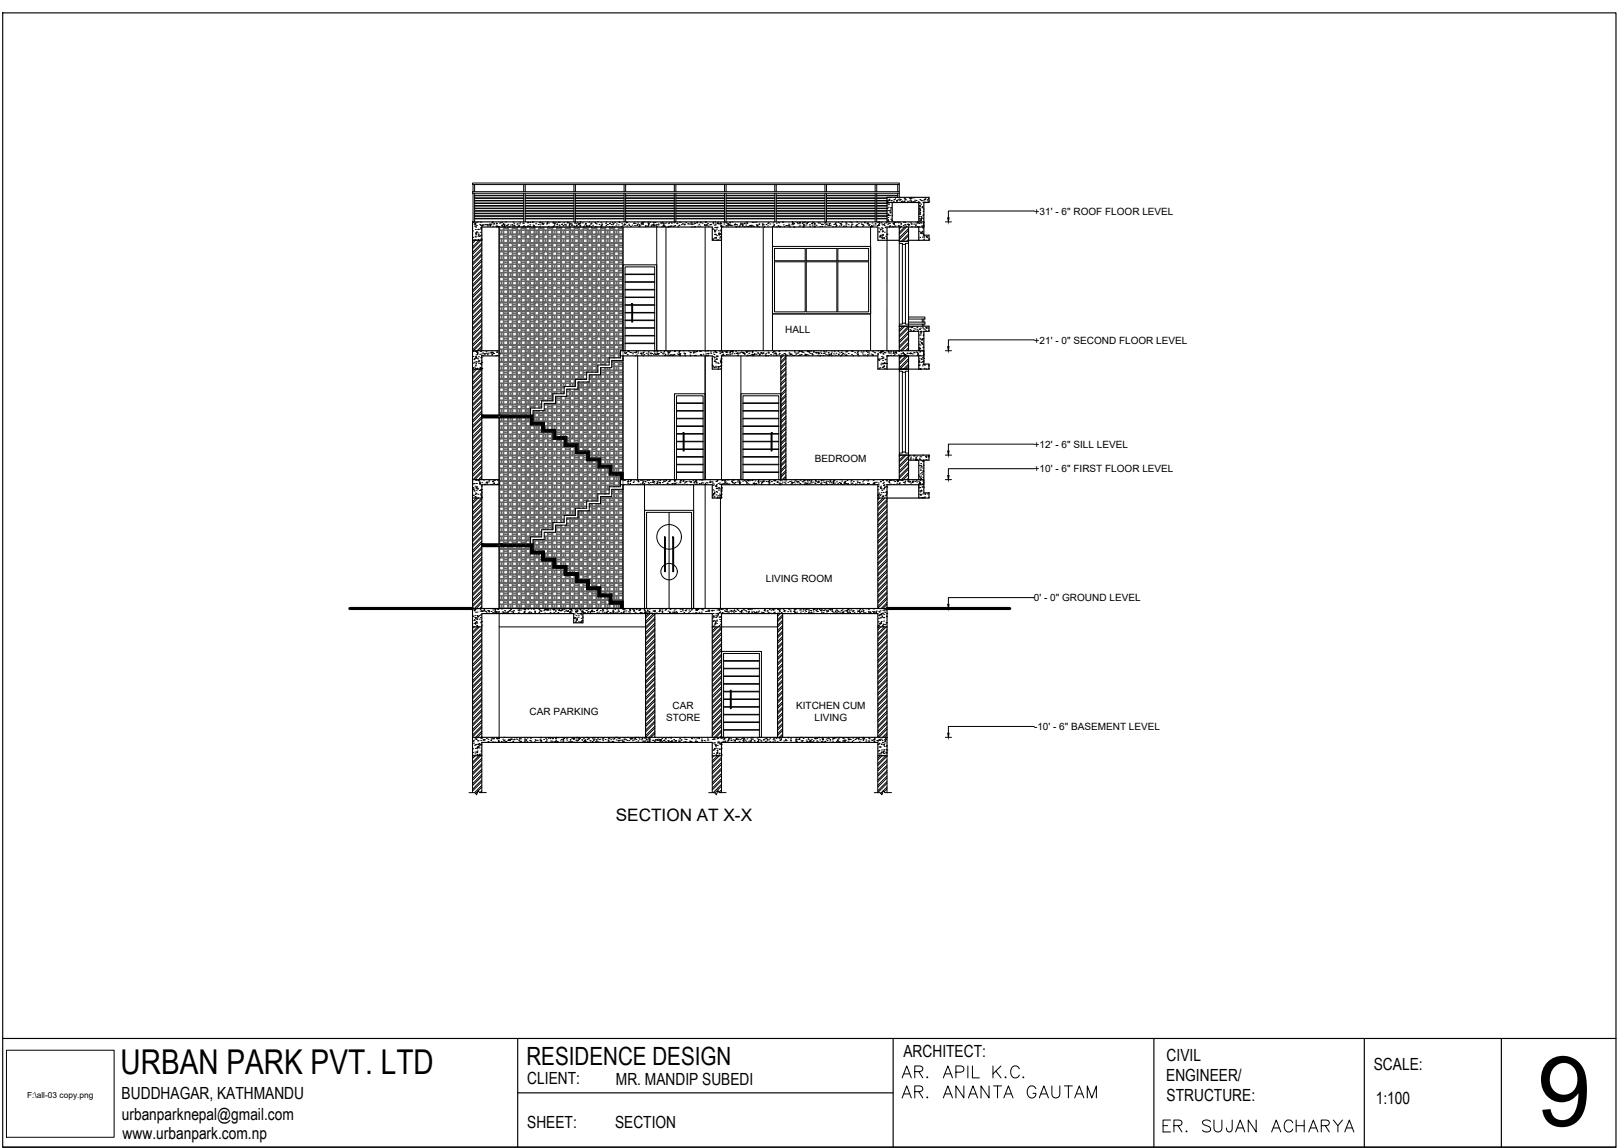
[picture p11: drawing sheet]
<svg xmlns="http://www.w3.org/2000/svg" width="420mm" height="297mm" viewBox="0 0 420 297" stroke-linecap="round" stroke-linejoin="round" font-family="sans-serif">
<defs><g id="words">
<text font-size="25.3" x="397.6" y="291.3">9</text>
<text font-size="8.8" x="31.2" y="278">URBAN PARK PVT. LTD</text>
<text font-size="6.6" x="299.5" y="294.2">ER. SUJAN ACHARYA</text>
<text font-size="6.5" x="136.2" y="275.6">RESIDENCE DESIGN</text>
<text font-size="4.4" x="159.3" y="212.4">SECTION AT X-X</text>
<g font-size="4.3">
<text x="233.7" y="273.6">ARCHITECT:</text>
<text x="301.8" y="274.5">CIVIL</text>
<text x="136.4" y="280.5">CLIENT:</text>
<text x="159.3" y="280.6">MR. MANDIP SUBEDI</text>
<text x="301.7" y="279.7">ENGINEER/</text>
<text x="355.4" y="276.8">SCALE:</text>
<text x="31.5" y="284.3">BUDDHAGAR, KATHMANDU</text>
<text x="301.8" y="284.9">STRUCTURE:</text>
<text x="355.9" y="285.7">1:100</text>
<text x="31.5" y="289.7">urbanparknepal@gmail.com</text>
<text x="136.4" y="291.9">SHEET:</text>
<text x="159.1" y="291.9">SECTION</text>
<text x="31.7" y="294.7">www.urbanpark.com.np</text>
</g>
<g font-size="2.6">
<text x="267.5" y="55.5">+31' - 6&quot; ROOF FLOOR LEVEL</text>
<text x="203.2" y="86.2">HALL</text>
<text x="267.5" y="88.9">+21' - 0&quot; SECOND FLOOR LEVEL</text>
<text x="210.8" y="119.5">BEDROOM</text>
<text x="267.5" y="115.9">+12' - 6&quot; SILL LEVEL</text>
<text x="267.5" y="122.2">+10' - 6&quot; FIRST FLOOR LEVEL</text>
<text x="198.1" y="150.6">LIVING ROOM</text>
<text x="267.5" y="155.6">0' - 0&quot; GROUND LEVEL</text>
<text x="137" y="185">CAR PARKING</text>
<text x="174" y="183.4">CAR</text>
<text x="206" y="183.4">KITCHEN CUM</text>
<text x="172.3" y="186.5">STORE</text>
<text x="210.7" y="186.5">LIVING</text>
<text x="267.5" y="188.9">-10' - 6&quot; BASEMENT LEVEL</text>
</g>
<text font-size="2.2" x="7" y="284">F:\all-03 copy.png</text>
</g></defs>
<!-- layer: Dimension_.09 -->
<g fill="none" stroke="#636466" stroke-width=".26">
<path d="M129.1 58.7h32.1v2h-2.3v-2v2h-2.3v-2v2h-2.3v-2v2h-2.3v-2v2h-2.3v-2v2h-2.3v-2v2h-2.2v-2v2h-2.3v-2v2h-2.3v-2v2h-2.3v-2v2h-2.3v-2v2h-2.3v-2v2h-2.3v-2v2h-2.3zM129.1 58.7v98.7h32.1M129.3 58.7v1.8h2v-1.8M129.3 59.6h.9v.9M129.7 59.6v.9M129.8 59.6v.9M130.2 58.7v.8h-.9M130.4 58.7v.8h.9M130.4 59.1h.9M130.4 59h.9M131.3 59.6h-.9v.9M131.6 58.7v1.8h2v-1.8"/>
<path d="M131.6 59.6h.9v.9M132 59.6v.9M132.1 59.6v.9M132.5 58.7v.8h-.9M132.7 58.7v.8h.9M132.7 59.1h.9M132.7 59h.9M133.6 59.6h-.9v.9M133.9 58.7v1.8h2v-1.8M133.9 59.6h.9v.9M134.3 59.6v.9M134.4 59.6v.9"/>
<path d="M134.8 58.7v.8h-.9M134.9 58.7v.8h1M134.9 59.1h1M134.9 59h1M135.9 59.6h-1v.9M136.1 58.7v1.8h2.1v-1.8M136.1 59.6h1v.9M136.5 59.6v.9M136.7 59.6v.9M137.1 58.7v.8h-1M137.2 58.7v.8h1M137.2 59.1h1"/>
<path d="M137.2 59h1M138.2 59.6h-1v.9M138.4 58.7v1.8h2v-1.8M138.4 59.6h1v.9M138.8 59.6v.9M139 59.6v.9M139.4 58.7v.8h-1M139.5 58.7v.8h.9M139.5 59.1h.9M139.5 59h.9M140.4 59.6h-.9v.9M140.7 58.7v1.8h2v-1.8"/>
<path d="M140.7 59.6h1v.9M141.1 59.6v.9M141.3 59.6v.9M141.7 58.7v.8h-1M141.8 58.7v.8h.9M141.8 59.1h.9M141.8 59h.9M142.7 59.6h-.9v.9M143 58.7v1.8h2v-1.8M143 59.6h1v.9M143.4 59.6v.9M143.6 59.6v.9"/>
<path d="M144 58.7v.8h-1M144.1 58.7v.8h.9M144.1 59.1h.9M144.1 59h.9M145 59.6h-.9v.9M145.3 58.7v1.8h2v-1.8M145.3 59.6h.9v.9M145.7 59.6v.9M145.8 59.6v.9M146.2 58.7v.8h-.9M146.4 58.7v.8h.9M146.4 59.1h.9"/>
<path d="M146.4 59h.9M147.3 59.6h-.9v.9M147.6 58.7v1.8h2v-1.8M147.6 59.6h.9v.9M148 59.6v.9M148.1 59.6v.9M148.5 58.7v.8h-.9M148.7 58.7v.8h.9M148.7 59.1h.9M148.7 59h.9M149.6 59.6h-.9v.9M149.9 58.7v1.8h2v-1.8"/>
<path d="M149.9 59.6h.9v.9M150.3 59.6v.9M150.4 59.6v.9M150.8 58.7v.8h-.9M151 58.7v.8h.9M151 59.1h.9M151 59h.9M151.9 59.6h-.9v.9M152.2 58.7v1.8h2v-1.8M152.2 59.6h.9v.9M152.6 59.6v.9M152.7 59.6v.9"/>
<path d="M153.1 58.7v.8h-.9M153.2 58.7v.8h1M153.2 59.1h1M153.2 59h1M154.2 59.6h-1v.9M154.5 58.7v1.8h2v-1.8M154.5 59.6h.9v.9M154.9 59.6v.9M155 59.6v.9M155.4 58.7v.8h-.9M155.5 58.7v.8h1M155.5 59.1h1"/>
<path d="M155.5 59h1M156.5 59.6h-1v.9M156.7 58.7v1.8h2v-1.8M156.7 59.6h1v.9M157.1 59.6v.9M157.3 59.6v.9M157.7 58.7v.8h-1M157.8 58.7v.8h.9M157.8 59.1h.9M157.8 59h.9M158.7 59.6h-.9v.9M159 58.7v1.8h2v-1.8"/>
<path d="M159 59.6h1v.9M159.4 59.6v.9M159.6 59.6v.9M160 58.7v.8h-1M160.1 58.7v.8h.9M160.1 59.1h.9M160.1 59h.9M161 59.6h-.9v.9M129.1 78.3h2.3v2.2h-2.3zM129.1 76.1h2.3v2.2h-2.3zM129.1 73.9h2.3v2.2h-2.3zM129.1 71.7h2.3v2.2h-2.3z"/>
<path d="M129.1 69.5h2.3v2.2h-2.3zM129.1 67.3h2.3v2.2h-2.3zM129.1 65.1h2.3v2.2h-2.3zM129.1 62.9h2.3v2.2h-2.3zM129.1 60.7h2.3v2.2h-2.3zM129.3 78.4h2v1.9h-2zM129.3 76.2h2v1.9h-2zM129.3 74h2v1.9h-2zM129.3 71.8h2v1.9h-2zM129.3 69.6h2v1.9h-2zM129.3 67.4h2v1.9h-2zM129.3 65.2h2v1.9h-2z"/>
<path d="M129.3 63h2v1.9h-2zM129.3 60.8h2v1.9h-2zM129.3 61.8h.9v.9M129.3 64h.9v.9M129.3 66.2h.9v.9M129.3 68.4h.9v.9M129.3 70.6h.9v.9M129.3 72.8h.9v.9M129.3 75h.9v.9M129.3 77.2h.9v.9M129.3 79.4h.9v.9M129.7 61.8v.9"/>
<path d="M129.7 64v.9M129.7 66.2v.9M129.7 68.4v.9M129.7 70.6v.9M129.7 72.8v.9M129.7 75v.9M129.7 77.2v.9M129.7 79.4v.9M129.8 61.8v.9M129.8 64v.9M129.8 66.2v.9M129.8 68.4v.9"/>
<path d="M129.8 70.6v.9M129.8 72.8v.9M129.8 75v.9M129.8 77.2v.9M129.8 79.4v.9M130.2 60.8v.9h-.9M130.2 63v.9h-.9M130.2 65.2v.9h-.9M130.2 67.4v.9h-.9M130.2 69.6v.9h-.9M130.2 71.8v.9h-.9M130.2 74v.9h-.9"/>
<path d="M130.2 76.2v.9h-.9M130.2 78.4v.9h-.9M130.4 60.8v.9h.9M130.4 63v.9h.9M130.4 65.2v.9h.9M130.4 67.4v.9h.9M130.4 69.6v.9h.9M130.4 71.8v.9h.9M130.4 74v.9h.9M130.4 76.2v.9h.9M130.4 78.4v.9h.9M130.4 78.9h.9"/>
<path d="M130.4 78.8h.9M130.4 76.7h.9M130.4 76.6h.9M130.4 74.5h.9M130.4 74.4h.9M130.4 72.3h.9M130.4 72.2h.9M130.4 70.1h.9M130.4 70h.9M130.4 67.9h.9M130.4 67.8h.9M130.4 65.7h.9"/>
<path d="M130.4 65.6h.9M130.4 63.5h.9M130.4 63.4h.9M130.4 61.3h.9M130.4 61.2h.9M131.3 61.8h-.9v.9M131.3 64h-.9v.9M131.3 66.2h-.9v.9M131.3 68.4h-.9v.9M131.3 70.6h-.9v.9M131.3 72.8h-.9v.9M131.3 75h-.9v.9"/>
<path d="M131.3 77.2h-.9v.9M131.3 79.4h-.9v.9M131.4 78.3h2.3v2.2h-2.3zM131.4 76.1h2.3v2.2h-2.3zM131.4 73.9h2.3v2.2h-2.3zM131.4 71.7h2.3v2.2h-2.3zM131.4 69.5h2.3v2.2h-2.3zM131.4 67.3h2.3v2.2h-2.3zM131.4 65.1h2.3v2.2h-2.3zM131.4 62.9h2.3v2.2h-2.3zM131.4 60.7h2.3v2.2h-2.3zM131.6 78.4h2v1.9h-2z"/>
<path d="M131.6 76.2h2v1.9h-2zM131.6 74h2v1.9h-2zM131.6 71.8h2v1.9h-2zM131.6 69.6h2v1.9h-2zM131.6 67.4h2v1.9h-2zM131.6 65.2h2v1.9h-2zM131.6 63h2v1.9h-2zM131.6 60.8h2v1.9h-2zM131.6 61.8h.9v.9M131.6 64h.9v.9M131.6 66.2h.9v.9M131.6 68.4h.9v.9"/>
<path d="M131.6 70.6h.9v.9M131.6 72.8h.9v.9M131.6 75h.9v.9M131.6 77.2h.9v.9M131.6 79.4h.9v.9M132 61.8v.9M132 64v.9M132 66.2v.9M132 68.4v.9M132 70.6v.9M132 72.8v.9M132 75v.9"/>
<path d="M132 77.2v.9M132 79.4v.9M132.1 61.8v.9M132.1 64v.9M132.1 66.2v.9M132.1 68.4v.9M132.1 70.6v.9M132.1 72.8v.9M132.1 75v.9M132.1 77.2v.9M132.1 79.4v.9M132.5 60.8v.9h-.9"/>
<path d="M132.5 63v.9h-.9M132.5 65.2v.9h-.9M132.5 67.4v.9h-.9M132.5 69.6v.9h-.9M132.5 71.8v.9h-.9M132.5 74v.9h-.9M132.5 76.2v.9h-.9M132.5 78.4v.9h-.9M132.7 60.8v.9h.9M132.7 63v.9h.9M132.7 65.2v.9h.9M132.7 67.4v.9h.9"/>
<path d="M132.7 69.6v.9h.9M132.7 71.8v.9h.9M132.7 74v.9h.9M132.7 76.2v.9h.9M132.7 78.4v.9h.9M132.7 78.9h.9M132.7 78.8h.9M132.7 76.7h.9M132.7 76.6h.9M132.7 74.5h.9M132.7 74.4h.9M132.7 72.3h.9"/>
<path d="M132.7 72.2h.9M132.7 70.1h.9M132.7 70h.9M132.7 67.9h.9M132.7 67.8h.9M132.7 65.7h.9M132.7 65.6h.9M132.7 63.5h.9M132.7 63.4h.9M132.7 61.3h.9M132.7 61.2h.9M133.6 61.8h-.9v.9"/>
<path d="M133.6 64h-.9v.9M133.6 66.2h-.9v.9M133.6 68.4h-.9v.9M133.6 70.6h-.9v.9M133.6 72.8h-.9v.9M133.6 75h-.9v.9M133.6 77.2h-.9v.9M133.6 79.4h-.9v.9M133.7 78.3h2.3v2.2h-2.3zM133.7 76.1h2.3v2.2h-2.3zM133.7 73.9h2.3v2.2h-2.3zM133.7 71.7h2.3v2.2h-2.3z"/>
<path d="M133.7 69.5h2.3v2.2h-2.3zM133.7 67.3h2.3v2.2h-2.3zM133.7 65.1h2.3v2.2h-2.3zM133.7 62.9h2.3v2.2h-2.3zM133.7 60.7h2.3v2.2h-2.3zM133.9 78.4h2v1.9h-2zM133.9 76.2h2v1.9h-2zM133.9 74h2v1.9h-2zM133.9 71.8h2v1.9h-2zM133.9 69.6h2v1.9h-2zM133.9 67.4h2v1.9h-2zM133.9 65.2h2v1.9h-2z"/>
<path d="M133.9 63h2v1.9h-2zM133.9 60.8h2v1.9h-2zM133.9 61.8h.9v.9M133.9 64h.9v.9M133.9 66.2h.9v.9M133.9 68.4h.9v.9M133.9 70.6h.9v.9M133.9 72.8h.9v.9M133.9 75h.9v.9M133.9 77.2h.9v.9M133.9 79.4h.9v.9M134.3 61.8v.9"/>
<path d="M134.3 64v.9M134.3 66.2v.9M134.3 68.4v.9M134.3 70.6v.9M134.3 72.8v.9M134.3 75v.9M134.3 77.2v.9M134.3 79.4v.9M134.4 61.8v.9M134.4 64v.9M134.4 66.2v.9M134.4 68.4v.9"/>
<path d="M134.4 70.6v.9M134.4 72.8v.9M134.4 75v.9M134.4 77.2v.9M134.4 79.4v.9M134.8 60.8v.9h-.9M134.8 63v.9h-.9M134.8 65.2v.9h-.9M134.8 67.4v.9h-.9M134.8 69.6v.9h-.9M134.8 71.8v.9h-.9M134.8 74v.9h-.9"/>
<path d="M134.8 76.2v.9h-.9M134.8 78.4v.9h-.9M134.9 60.8v.9h1M134.9 63v.9h1M134.9 65.2v.9h1M134.9 67.4v.9h1M134.9 69.6v.9h1M134.9 71.8v.9h1M134.9 74v.9h1M134.9 76.2v.9h1M134.9 78.4v.9h1M134.9 78.9h1"/>
<path d="M134.9 78.8h1M134.9 76.7h1M134.9 76.6h1M134.9 74.5h1M134.9 74.4h1M134.9 72.3h1M134.9 72.2h1M134.9 70.1h1M134.9 70h1M134.9 67.9h1M134.9 67.8h1M134.9 65.7h1"/>
<path d="M134.9 65.6h1M134.9 63.5h1M134.9 63.4h1M134.9 61.3h1M134.9 61.2h1M135.9 61.8h-1v.9M135.9 64h-1v.9M135.9 66.2h-1v.9M135.9 68.4h-1v.9M135.9 70.6h-1v.9M135.9 72.8h-1v.9M135.9 75h-1v.9"/>
<path d="M135.9 77.2h-1v.9M135.9 79.4h-1v.9M136 78.3h2.3v2.2h-2.3zM136 76.1h2.3v2.2h-2.3zM136 73.9h2.3v2.2h-2.3zM136 71.7h2.3v2.2h-2.3zM136 69.5h2.3v2.2h-2.3zM136 67.3h2.3v2.2h-2.3zM136 65.1h2.3v2.2h-2.3zM136 62.9h2.3v2.2h-2.3zM136 60.7h2.3v2.2h-2.3zM136.1 78.4h2.1v1.9h-2.1z"/>
<path d="M136.1 76.2h2.1v1.9h-2.1zM136.1 74h2.1v1.9h-2.1zM136.1 71.8h2.1v1.9h-2.1zM136.1 69.6h2.1v1.9h-2.1zM136.1 67.4h2.1v1.9h-2.1zM136.1 65.2h2.1v1.9h-2.1zM136.1 63h2.1v1.9h-2.1zM136.1 60.8h2.1v1.9h-2.1zM136.1 61.8h1v.9M136.1 64h1v.9M136.1 66.2h1v.9M136.1 68.4h1v.9"/>
<path d="M136.1 70.6h1v.9M136.1 72.8h1v.9M136.1 75h1v.9M136.1 77.2h1v.9M136.1 79.4h1v.9M136.5 61.8v.9M136.5 64v.9M136.5 66.2v.9M136.5 68.4v.9M136.5 70.6v.9M136.5 72.8v.9M136.5 75v.9"/>
<path d="M136.5 77.2v.9M136.5 79.4v.9M136.7 61.8v.9M136.7 64v.9M136.7 66.2v.9M136.7 68.4v.9M136.7 70.6v.9M136.7 72.8v.9M136.7 75v.9M136.7 77.2v.9M136.7 79.4v.9M137.1 60.8v.9h-1"/>
<path d="M137.1 63v.9h-1M137.1 65.2v.9h-1M137.1 67.4v.9h-1M137.1 69.6v.9h-1M137.1 71.8v.9h-1M137.1 74v.9h-1M137.1 76.2v.9h-1M137.1 78.4v.9h-1M137.2 60.8v.9h1M137.2 63v.9h1M137.2 65.2v.9h1M137.2 67.4v.9h1"/>
<path d="M137.2 69.6v.9h1M137.2 71.8v.9h1M137.2 74v.9h1M137.2 76.2v.9h1M137.2 78.4v.9h1M137.2 78.9h1M137.2 78.8h1M137.2 76.7h1M137.2 76.6h1M137.2 74.5h1M137.2 74.4h1M137.2 72.3h1"/>
<path d="M137.2 72.2h1M137.2 70.1h1M137.2 70h1M137.2 67.9h1M137.2 67.8h1M137.2 65.7h1M137.2 65.6h1M137.2 63.5h1M137.2 63.4h1M137.2 61.3h1M137.2 61.2h1M138.2 61.8h-1v.9"/>
<path d="M138.2 64h-1v.9M138.2 66.2h-1v.9M138.2 68.4h-1v.9M138.2 70.6h-1v.9M138.2 72.8h-1v.9M138.2 75h-1v.9M138.2 77.2h-1v.9M138.2 79.4h-1v.9M138.3 78.3h2.3v2.2h-2.3zM138.3 76.1h2.3v2.2h-2.3zM138.3 73.9h2.3v2.2h-2.3zM138.3 71.7h2.3v2.2h-2.3z"/>
<path d="M138.3 69.5h2.3v2.2h-2.3zM138.3 67.3h2.3v2.2h-2.3zM138.3 65.1h2.3v2.2h-2.3zM138.3 62.9h2.3v2.2h-2.3zM138.3 60.7h2.3v2.2h-2.3zM138.4 78.4h2v1.9h-2zM138.4 76.2h2v1.9h-2zM138.4 74h2v1.9h-2zM138.4 71.8h2v1.9h-2zM138.4 69.6h2v1.9h-2zM138.4 67.4h2v1.9h-2zM138.4 65.2h2v1.9h-2z"/>
<path d="M138.4 63h2v1.9h-2zM138.4 60.8h2v1.9h-2zM138.4 61.8h1v.9M138.4 64h1v.9M138.4 66.2h1v.9M138.4 68.4h1v.9M138.4 70.6h1v.9M138.4 72.8h1v.9M138.4 75h1v.9M138.4 77.2h1v.9M138.4 79.4h1v.9M138.8 61.8v.9"/>
<path d="M138.8 64v.9M138.8 66.2v.9M138.8 68.4v.9M138.8 70.6v.9M138.8 72.8v.9M138.8 75v.9M138.8 77.2v.9M138.8 79.4v.9M139 61.8v.9M139 64v.9M139 66.2v.9M139 68.4v.9"/>
<path d="M139 70.6v.9M139 72.8v.9M139 75v.9M139 77.2v.9M139 79.4v.9M139.4 60.8v.9h-1M139.4 63v.9h-1M139.4 65.2v.9h-1M139.4 67.4v.9h-1M139.4 69.6v.9h-1M139.4 71.8v.9h-1M139.4 74v.9h-1"/>
<path d="M139.4 76.2v.9h-1M139.4 78.4v.9h-1M139.5 60.8v.9h.9M139.5 63v.9h.9M139.5 65.2v.9h.9M139.5 67.4v.9h.9M139.5 69.6v.9h.9M139.5 71.8v.9h.9M139.5 74v.9h.9M139.5 76.2v.9h.9M139.5 78.4v.9h.9M139.5 78.9h.9"/>
<path d="M139.5 78.8h.9M139.5 76.7h.9M139.5 76.6h.9M139.5 74.5h.9M139.5 74.4h.9M139.5 72.3h.9M139.5 72.2h.9M139.5 70.1h.9M139.5 70h.9M139.5 67.9h.9M139.5 67.8h.9M139.5 65.7h.9"/>
<path d="M139.5 65.6h.9M139.5 63.5h.9M139.5 63.4h.9M139.5 61.3h.9M139.5 61.2h.9M140.4 61.8h-.9v.9M140.4 64h-.9v.9M140.4 66.2h-.9v.9M140.4 68.4h-.9v.9M140.4 70.6h-.9v.9M140.4 72.8h-.9v.9M140.4 75h-.9v.9"/>
<path d="M140.4 77.2h-.9v.9M140.4 79.4h-.9v.9M140.6 78.3h2.3v2.2h-2.3zM140.6 76.1h2.3v2.2h-2.3zM140.6 73.9h2.3v2.2h-2.3zM140.6 71.7h2.3v2.2h-2.3zM140.6 69.5h2.3v2.2h-2.3zM140.6 67.3h2.3v2.2h-2.3zM140.6 65.1h2.3v2.2h-2.3zM140.6 62.9h2.3v2.2h-2.3zM140.6 60.7h2.3v2.2h-2.3zM140.7 78.4h2v1.9h-2z"/>
<path d="M140.7 76.2h2v1.9h-2zM140.7 74h2v1.9h-2zM140.7 71.8h2v1.9h-2zM140.7 69.6h2v1.9h-2zM140.7 67.4h2v1.9h-2zM140.7 65.2h2v1.9h-2zM140.7 63h2v1.9h-2zM140.7 60.8h2v1.9h-2zM140.7 61.8h1v.9M140.7 64h1v.9M140.7 66.2h1v.9M140.7 68.4h1v.9"/>
<path d="M140.7 70.6h1v.9M140.7 72.8h1v.9M140.7 75h1v.9M140.7 77.2h1v.9M140.7 79.4h1v.9M141.1 61.8v.9M141.1 64v.9M141.1 66.2v.9M141.1 68.4v.9M141.1 70.6v.9M141.1 72.8v.9M141.1 75v.9"/>
<path d="M141.1 77.2v.9M141.1 79.4v.9M141.3 61.8v.9M141.3 64v.9M141.3 66.2v.9M141.3 68.4v.9M141.3 70.6v.9M141.3 72.8v.9M141.3 75v.9M141.3 77.2v.9M141.3 79.4v.9M141.7 60.8v.9h-1"/>
<path d="M141.7 63v.9h-1M141.7 65.2v.9h-1M141.7 67.4v.9h-1M141.7 69.6v.9h-1M141.7 71.8v.9h-1M141.7 74v.9h-1M141.7 76.2v.9h-1M141.7 78.4v.9h-1M141.8 60.8v.9h.9M141.8 63v.9h.9M141.8 65.2v.9h.9M141.8 67.4v.9h.9"/>
<path d="M141.8 69.6v.9h.9M141.8 71.8v.9h.9M141.8 74v.9h.9M141.8 76.2v.9h.9M141.8 78.4v.9h.9M141.8 78.9h.9M141.8 78.8h.9M141.8 76.7h.9M141.8 76.6h.9M141.8 74.5h.9M141.8 74.4h.9M141.8 72.3h.9"/>
<path d="M141.8 72.2h.9M141.8 70.1h.9M141.8 70h.9M141.8 67.9h.9M141.8 67.8h.9M141.8 65.7h.9M141.8 65.6h.9M141.8 63.5h.9M141.8 63.4h.9M141.8 61.3h.9M141.8 61.2h.9M142.7 61.8h-.9v.9"/>
<path d="M142.7 64h-.9v.9M142.7 66.2h-.9v.9M142.7 68.4h-.9v.9M142.7 70.6h-.9v.9M142.7 72.8h-.9v.9M142.7 75h-.9v.9M142.7 77.2h-.9v.9M142.7 79.4h-.9v.9M142.9 78.3h2.3v2.2h-2.3zM142.9 76.1h2.3v2.2h-2.3zM142.9 73.9h2.3v2.2h-2.3zM142.9 71.7h2.3v2.2h-2.3z"/>
<path d="M142.9 69.5h2.3v2.2h-2.3zM142.9 67.3h2.3v2.2h-2.3zM142.9 65.1h2.3v2.2h-2.3zM142.9 62.9h2.3v2.2h-2.3zM142.9 60.7h2.3v2.2h-2.3zM143 78.4h2v1.9h-2zM143 76.2h2v1.9h-2zM143 74h2v1.9h-2zM143 71.8h2v1.9h-2zM143 69.6h2v1.9h-2zM143 67.4h2v1.9h-2zM143 65.2h2v1.9h-2z"/>
<path d="M143 63h2v1.9h-2zM143 60.8h2v1.9h-2zM143 61.8h1v.9M143 64h1v.9M143 66.2h1v.9M143 68.4h1v.9M143 70.6h1v.9M143 72.8h1v.9M143 75h1v.9M143 77.2h1v.9M143 79.4h1v.9M143.4 61.8v.9"/>
<path d="M143.4 64v.9M143.4 66.2v.9M143.4 68.4v.9M143.4 70.6v.9M143.4 72.8v.9M143.4 75v.9M143.4 77.2v.9M143.4 79.4v.9M143.6 61.8v.9M143.6 64v.9M143.6 66.2v.9M143.6 68.4v.9"/>
<path d="M143.6 70.6v.9M143.6 72.8v.9M143.6 75v.9M143.6 77.2v.9M143.6 79.4v.9M144 60.8v.9h-1M144 63v.9h-1M144 65.2v.9h-1M144 67.4v.9h-1M144 69.6v.9h-1M144 71.8v.9h-1M144 74v.9h-1"/>
<path d="M144 76.2v.9h-1M144 78.4v.9h-1M144.1 60.8v.9h.9M144.1 63v.9h.9M144.1 65.2v.9h.9M144.1 67.4v.9h.9M144.1 69.6v.9h.9M144.1 71.8v.9h.9M144.1 74v.9h.9M144.1 76.2v.9h.9M144.1 78.4v.9h.9M144.1 78.9h.9"/>
<path d="M144.1 78.8h.9M144.1 76.7h.9M144.1 76.6h.9M144.1 74.5h.9M144.1 74.4h.9M144.1 72.3h.9M144.1 72.2h.9M144.1 70.1h.9M144.1 70h.9M144.1 67.9h.9M144.1 67.8h.9M144.1 65.7h.9"/>
<path d="M144.1 65.6h.9M144.1 63.5h.9M144.1 63.4h.9M144.1 61.3h.9M144.1 61.2h.9M145 61.8h-.9v.9M145 64h-.9v.9M145 66.2h-.9v.9M145 68.4h-.9v.9M145 70.6h-.9v.9M145 72.8h-.9v.9M145 75h-.9v.9"/>
<path d="M145 77.2h-.9v.9M145 79.4h-.9v.9M145.2 78.3h2.2v2.2h-2.2zM145.2 76.1h2.2v2.2h-2.2zM145.2 73.9h2.2v2.2h-2.2zM145.2 71.7h2.2v2.2h-2.2zM145.2 69.5h2.2v2.2h-2.2zM145.2 67.3h2.2v2.2h-2.2zM145.2 65.1h2.2v2.2h-2.2zM145.2 62.9h2.2v2.2h-2.2zM145.2 60.7h2.2v2.2h-2.2zM145.3 78.4h2v1.9h-2z"/>
<path d="M145.3 76.2h2v1.9h-2zM145.3 74h2v1.9h-2zM145.3 71.8h2v1.9h-2zM145.3 69.6h2v1.9h-2zM145.3 67.4h2v1.9h-2zM145.3 65.2h2v1.9h-2zM145.3 63h2v1.9h-2zM145.3 60.8h2v1.9h-2zM145.3 61.8h.9v.9M145.3 64h.9v.9M145.3 66.2h.9v.9M145.3 68.4h.9v.9"/>
<path d="M145.3 70.6h.9v.9M145.3 72.8h.9v.9M145.3 75h.9v.9M145.3 77.2h.9v.9M145.3 79.4h.9v.9M145.7 61.8v.9M145.7 64v.9M145.7 66.2v.9M145.7 68.4v.9M145.7 70.6v.9M145.7 72.8v.9M145.7 75v.9"/>
<path d="M145.7 77.2v.9M145.7 79.4v.9M145.8 61.8v.9M145.8 64v.9M145.8 66.2v.9M145.8 68.4v.9M145.8 70.6v.9M145.8 72.8v.9M145.8 75v.9M145.8 77.2v.9M145.8 79.4v.9M146.2 60.8v.9h-.9"/>
<path d="M146.2 63v.9h-.9M146.2 65.2v.9h-.9M146.2 67.4v.9h-.9M146.2 69.6v.9h-.9M146.2 71.8v.9h-.9M146.2 74v.9h-.9M146.2 76.2v.9h-.9M146.2 78.4v.9h-.9M146.4 60.8v.9h.9M146.4 63v.9h.9M146.4 65.2v.9h.9M146.4 67.4v.9h.9"/>
<path d="M146.4 69.6v.9h.9M146.4 71.8v.9h.9M146.4 74v.9h.9M146.4 76.2v.9h.9M146.4 78.4v.9h.9M146.4 78.9h.9M146.4 78.8h.9M146.4 76.7h.9M146.4 76.6h.9M146.4 74.5h.9M146.4 74.4h.9M146.4 72.3h.9"/>
<path d="M146.4 72.2h.9M146.4 70.1h.9M146.4 70h.9M146.4 67.9h.9M146.4 67.8h.9M146.4 65.7h.9M146.4 65.6h.9M146.4 63.5h.9M146.4 63.4h.9M146.4 61.3h.9M146.4 61.2h.9M147.3 61.8h-.9v.9"/>
<path d="M147.3 64h-.9v.9M147.3 66.2h-.9v.9M147.3 68.4h-.9v.9M147.3 70.6h-.9v.9M147.3 72.8h-.9v.9M147.3 75h-.9v.9M147.3 77.2h-.9v.9M147.3 79.4h-.9v.9M147.4 78.3h2.3v2.2h-2.3zM147.4 76.1h2.3v2.2h-2.3zM147.4 73.9h2.3v2.2h-2.3zM147.4 71.7h2.3v2.2h-2.3z"/>
<path d="M147.4 69.5h2.3v2.2h-2.3zM147.4 67.3h2.3v2.2h-2.3zM147.4 65.1h2.3v2.2h-2.3zM147.4 62.9h2.3v2.2h-2.3zM147.4 60.7h2.3v2.2h-2.3zM147.6 78.4h2v1.9h-2zM147.6 76.2h2v1.9h-2zM147.6 74h2v1.9h-2zM147.6 71.8h2v1.9h-2zM147.6 69.6h2v1.9h-2zM147.6 67.4h2v1.9h-2zM147.6 65.2h2v1.9h-2z"/>
<path d="M147.6 63h2v1.9h-2zM147.6 60.8h2v1.9h-2zM147.6 61.8h.9v.9M147.6 64h.9v.9M147.6 66.2h.9v.9M147.6 68.4h.9v.9M147.6 70.6h.9v.9M147.6 72.8h.9v.9M147.6 75h.9v.9M147.6 77.2h.9v.9M147.6 79.4h.9v.9M148 61.8v.9"/>
<path d="M148 64v.9M148 66.2v.9M148 68.4v.9M148 70.6v.9M148 72.8v.9M148 75v.9M148 77.2v.9M148 79.4v.9M148.1 61.8v.9M148.1 64v.9M148.1 66.2v.9M148.1 68.4v.9"/>
<path d="M148.1 70.6v.9M148.1 72.8v.9M148.1 75v.9M148.1 77.2v.9M148.1 79.4v.9M148.5 60.8v.9h-.9M148.5 63v.9h-.9M148.5 65.2v.9h-.9M148.5 67.4v.9h-.9M148.5 69.6v.9h-.9M148.5 71.8v.9h-.9M148.5 74v.9h-.9"/>
<path d="M148.5 76.2v.9h-.9M148.5 78.4v.9h-.9M148.7 60.8v.9h.9M148.7 63v.9h.9M148.7 65.2v.9h.9M148.7 67.4v.9h.9M148.7 69.6v.9h.9M148.7 71.8v.9h.9M148.7 74v.9h.9M148.7 76.2v.9h.9M148.7 78.4v.9h.9M148.7 78.9h.9"/>
<path d="M148.7 78.8h.9M148.7 76.7h.9M148.7 76.6h.9M148.7 74.5h.9M148.7 74.4h.9M148.7 72.3h.9M148.7 72.2h.9M148.7 70.1h.9M148.7 70h.9M148.7 67.9h.9M148.7 67.8h.9M148.7 65.7h.9"/>
<path d="M148.7 65.6h.9M148.7 63.5h.9M148.7 63.4h.9M148.7 61.3h.9M148.7 61.2h.9M149.6 61.8h-.9v.9M149.6 64h-.9v.9M149.6 66.2h-.9v.9M149.6 68.4h-.9v.9M149.6 70.6h-.9v.9M149.6 72.8h-.9v.9M149.6 75h-.9v.9"/>
<path d="M149.6 77.2h-.9v.9M149.6 79.4h-.9v.9M149.7 78.3h2.3v2.2h-2.3zM149.7 76.1h2.3v2.2h-2.3zM149.7 73.9h2.3v2.2h-2.3zM149.7 71.7h2.3v2.2h-2.3zM149.7 69.5h2.3v2.2h-2.3zM149.7 67.3h2.3v2.2h-2.3zM149.7 65.1h2.3v2.2h-2.3zM149.7 62.9h2.3v2.2h-2.3zM149.7 60.7h2.3v2.2h-2.3zM149.9 78.4h2v1.9h-2z"/>
<path d="M149.9 76.2h2v1.9h-2zM149.9 74h2v1.9h-2zM149.9 71.8h2v1.9h-2zM149.9 69.6h2v1.9h-2zM149.9 67.4h2v1.9h-2zM149.9 65.2h2v1.9h-2zM149.9 63h2v1.9h-2zM149.9 60.8h2v1.9h-2zM149.9 61.8h.9v.9M149.9 64h.9v.9M149.9 66.2h.9v.9M149.9 68.4h.9v.9"/>
<path d="M149.9 70.6h.9v.9M149.9 72.8h.9v.9M149.9 75h.9v.9M149.9 77.2h.9v.9M149.9 79.4h.9v.9M150.3 61.8v.9M150.3 64v.9M150.3 66.2v.9M150.3 68.4v.9M150.3 70.6v.9M150.3 72.8v.9M150.3 75v.9"/>
<path d="M150.3 77.2v.9M150.3 79.4v.9M150.4 61.8v.9M150.4 64v.9M150.4 66.2v.9M150.4 68.4v.9M150.4 70.6v.9M150.4 72.8v.9M150.4 75v.9M150.4 77.2v.9M150.4 79.4v.9M150.8 60.8v.9h-.9"/>
<path d="M150.8 63v.9h-.9M150.8 65.2v.9h-.9M150.8 67.4v.9h-.9M150.8 69.6v.9h-.9M150.8 71.8v.9h-.9M150.8 74v.9h-.9M150.8 76.2v.9h-.9M150.8 78.4v.9h-.9M151 60.8v.9h.9M151 63v.9h.9M151 65.2v.9h.9M151 67.4v.9h.9"/>
<path d="M151 69.6v.9h.9M151 71.8v.9h.9M151 74v.9h.9M151 76.2v.9h.9M151 78.4v.9h.9M151 78.9h.9M151 78.8h.9M151 76.7h.9M151 76.6h.9M151 74.5h.9M151 74.4h.9M151 72.3h.9"/>
<path d="M151 72.2h.9M151 70.1h.9M151 70h.9M151 67.9h.9M151 67.8h.9M151 65.7h.9M151 65.6h.9M151 63.5h.9M151 63.4h.9M151 61.3h.9M151 61.2h.9M151.9 61.8h-.9v.9"/>
<path d="M151.9 64h-.9v.9M151.9 66.2h-.9v.9M151.9 68.4h-.9v.9M151.9 70.6h-.9v.9M151.9 72.8h-.9v.9M151.9 75h-.9v.9M151.9 77.2h-.9v.9M151.9 79.4h-.9v.9M152 78.3h2.3v2.2h-2.3zM152 76.1h2.3v2.2h-2.3zM152 73.9h2.3v2.2h-2.3zM152 71.7h2.3v2.2h-2.3z"/>
<path d="M152 69.5h2.3v2.2h-2.3zM152 67.3h2.3v2.2h-2.3zM152 65.1h2.3v2.2h-2.3zM152 62.9h2.3v2.2h-2.3zM152 60.7h2.3v2.2h-2.3zM152.2 78.4h2v1.9h-2zM152.2 76.2h2v1.9h-2zM152.2 74h2v1.9h-2zM152.2 71.8h2v1.9h-2zM152.2 69.6h2v1.9h-2zM152.2 67.4h2v1.9h-2zM152.2 65.2h2v1.9h-2z"/>
<path d="M152.2 63h2v1.9h-2zM152.2 60.8h2v1.9h-2zM152.2 61.8h.9v.9M152.2 64h.9v.9M152.2 66.2h.9v.9M152.2 68.4h.9v.9M152.2 70.6h.9v.9M152.2 72.8h.9v.9M152.2 75h.9v.9M152.2 77.2h.9v.9M152.2 79.4h.9v.9M152.6 61.8v.9"/>
<path d="M152.6 64v.9M152.6 66.2v.9M152.6 68.4v.9M152.6 70.6v.9M152.6 72.8v.9M152.6 75v.9M152.6 77.2v.9M152.6 79.4v.9M152.7 61.8v.9M152.7 64v.9M152.7 66.2v.9M152.7 68.4v.9"/>
<path d="M152.7 70.6v.9M152.7 72.8v.9M152.7 75v.9M152.7 77.2v.9M152.7 79.4v.9M153.1 60.8v.9h-.9M153.1 63v.9h-.9M153.1 65.2v.9h-.9M153.1 67.4v.9h-.9M153.1 69.6v.9h-.9M153.1 71.8v.9h-.9M153.1 74v.9h-.9"/>
<path d="M153.1 76.2v.9h-.9M153.1 78.4v.9h-.9M153.2 60.8v.9h1M153.2 63v.9h1M153.2 65.2v.9h1M153.2 67.4v.9h1M153.2 69.6v.9h1M153.2 71.8v.9h1M153.2 74v.9h1M153.2 76.2v.9h1M153.2 78.4v.9h1M153.2 78.9h1"/>
<path d="M153.2 78.8h1M153.2 76.7h1M153.2 76.6h1M153.2 74.5h1M153.2 74.4h1M153.2 72.3h1M153.2 72.2h1M153.2 70.1h1M153.2 70h1M153.2 67.9h1M153.2 67.8h1M153.2 65.7h1"/>
<path d="M153.2 65.6h1M153.2 63.5h1M153.2 63.4h1M153.2 61.3h1M153.2 61.2h1M154.2 61.8h-1v.9M154.2 64h-1v.9M154.2 66.2h-1v.9M154.2 68.4h-1v.9M154.2 70.6h-1v.9M154.2 72.8h-1v.9M154.2 75h-1v.9"/>
<path d="M154.2 77.2h-1v.9M154.2 79.4h-1v.9M154.3 78.3h2.3v2.2h-2.3zM154.3 76.1h2.3v2.2h-2.3zM154.3 73.9h2.3v2.2h-2.3zM154.3 71.7h2.3v2.2h-2.3zM154.3 69.5h2.3v2.2h-2.3zM154.3 67.3h2.3v2.2h-2.3zM154.3 65.1h2.3v2.2h-2.3zM154.3 62.9h2.3v2.2h-2.3zM154.3 60.7h2.3v2.2h-2.3zM154.5 78.4h2v1.9h-2z"/>
<path d="M154.5 76.2h2v1.9h-2zM154.5 74h2v1.9h-2zM154.5 71.8h2v1.9h-2zM154.5 69.6h2v1.9h-2zM154.5 67.4h2v1.9h-2zM154.5 65.2h2v1.9h-2zM154.5 63h2v1.9h-2zM154.5 60.8h2v1.9h-2zM154.5 61.8h.9v.9M154.5 64h.9v.9M154.5 66.2h.9v.9M154.5 68.4h.9v.9"/>
<path d="M154.5 70.6h.9v.9M154.5 72.8h.9v.9M154.5 75h.9v.9M154.5 77.2h.9v.9M154.5 79.4h.9v.9M154.9 61.8v.9M154.9 64v.9M154.9 66.2v.9M154.9 68.4v.9M154.9 70.6v.9M154.9 72.8v.9M154.9 75v.9"/>
<path d="M154.9 77.2v.9M154.9 79.4v.9M155 61.8v.9M155 64v.9M155 66.2v.9M155 68.4v.9M155 70.6v.9M155 72.8v.9M155 75v.9M155 77.2v.9M155 79.4v.9M155.4 60.8v.9h-.9"/>
<path d="M155.4 63v.9h-.9M155.4 65.2v.9h-.9M155.4 67.4v.9h-.9M155.4 69.6v.9h-.9M155.4 71.8v.9h-.9M155.4 74v.9h-.9M155.4 76.2v.9h-.9M155.4 78.4v.9h-.9M155.5 60.8v.9h1M155.5 63v.9h1M155.5 65.2v.9h1M155.5 67.4v.9h1"/>
<path d="M155.5 69.6v.9h1M155.5 71.8v.9h1M155.5 74v.9h1M155.5 76.2v.9h1M155.5 78.4v.9h1M155.5 78.9h1M155.5 78.8h1M155.5 76.7h1M155.5 76.6h1M155.5 74.5h1M155.5 74.4h1M155.5 72.3h1"/>
<path d="M155.5 72.2h1M155.5 70.1h1M155.5 70h1M155.5 67.9h1M155.5 67.8h1M155.5 65.7h1M155.5 65.6h1M155.5 63.5h1M155.5 63.4h1M155.5 61.3h1M155.5 61.2h1M156.5 61.8h-1v.9"/>
<path d="M156.5 64h-1v.9M156.5 66.2h-1v.9M156.5 68.4h-1v.9M156.5 70.6h-1v.9M156.5 72.8h-1v.9M156.5 75h-1v.9M156.5 77.2h-1v.9M156.5 79.4h-1v.9M156.6 78.3h2.3v2.2h-2.3zM156.6 76.1h2.3v2.2h-2.3zM156.6 73.9h2.3v2.2h-2.3zM156.6 71.7h2.3v2.2h-2.3z"/>
<path d="M156.6 69.5h2.3v2.2h-2.3zM156.6 67.3h2.3v2.2h-2.3zM156.6 65.1h2.3v2.2h-2.3zM156.6 62.9h2.3v2.2h-2.3zM156.6 60.7h2.3v2.2h-2.3zM156.7 78.4h2v1.9h-2zM156.7 76.2h2v1.9h-2zM156.7 74h2v1.9h-2zM156.7 71.8h2v1.9h-2zM156.7 69.6h2v1.9h-2zM156.7 67.4h2v1.9h-2zM156.7 65.2h2v1.9h-2z"/>
<path d="M156.7 63h2v1.9h-2zM156.7 60.8h2v1.9h-2zM156.7 61.8h1v.9M156.7 64h1v.9M156.7 66.2h1v.9M156.7 68.4h1v.9M156.7 70.6h1v.9M156.7 72.8h1v.9M156.7 75h1v.9M156.7 77.2h1v.9M156.7 79.4h1v.9M157.1 61.8v.9"/>
<path d="M157.1 64v.9M157.1 66.2v.9M157.1 68.4v.9M157.1 70.6v.9M157.1 72.8v.9M157.1 75v.9M157.1 77.2v.9M157.1 79.4v.9M157.3 61.8v.9M157.3 64v.9M157.3 66.2v.9M157.3 68.4v.9"/>
<path d="M157.3 70.6v.9M157.3 72.8v.9M157.3 75v.9M157.3 77.2v.9M157.3 79.4v.9M157.7 60.8v.9h-1M157.7 63v.9h-1M157.7 65.2v.9h-1M157.7 67.4v.9h-1M157.7 69.6v.9h-1M157.7 71.8v.9h-1M157.7 74v.9h-1"/>
<path d="M157.7 76.2v.9h-1M157.7 78.4v.9h-1M157.8 60.8v.9h.9M157.8 63v.9h.9M157.8 65.2v.9h.9M157.8 67.4v.9h.9M157.8 69.6v.9h.9M157.8 71.8v.9h.9M157.8 74v.9h.9M157.8 76.2v.9h.9M157.8 78.4v.9h.9M157.8 78.9h.9"/>
<path d="M157.8 78.8h.9M157.8 76.7h.9M157.8 76.6h.9M157.8 74.5h.9M157.8 74.4h.9M157.8 72.3h.9M157.8 72.2h.9M157.8 70.1h.9M157.8 70h.9M157.8 67.9h.9M157.8 67.8h.9M157.8 65.7h.9"/>
<path d="M157.8 65.6h.9M157.8 63.5h.9M157.8 63.4h.9M157.8 61.3h.9M157.8 61.2h.9M158.7 61.8h-.9v.9M158.7 64h-.9v.9M158.7 66.2h-.9v.9M158.7 68.4h-.9v.9M158.7 70.6h-.9v.9M158.7 72.8h-.9v.9M158.7 75h-.9v.9"/>
<path d="M158.7 77.2h-.9v.9M158.7 79.4h-.9v.9M158.9 78.3h2.3v2.2h-2.3zM158.9 76.1h2.3v2.2h-2.3zM158.9 73.9h2.3v2.2h-2.3zM158.9 71.7h2.3v2.2h-2.3zM158.9 69.5h2.3v2.2h-2.3zM158.9 67.3h2.3v2.2h-2.3zM158.9 65.1h2.3v2.2h-2.3zM158.9 62.9h2.3v2.2h-2.3zM158.9 60.7h2.3v2.2h-2.3zM159 78.4h2v1.9h-2z"/>
<path d="M159 76.2h2v1.9h-2zM159 74h2v1.9h-2zM159 71.8h2v1.9h-2zM159 69.6h2v1.9h-2zM159 67.4h2v1.9h-2zM159 65.2h2v1.9h-2zM159 63h2v1.9h-2zM159 60.8h2v1.9h-2zM159 61.8h1v.9M159 64h1v.9M159 66.2h1v.9M159 68.4h1v.9"/>
<path d="M159 70.6h1v.9M159 72.8h1v.9M159 75h1v.9M159 77.2h1v.9M159 79.4h1v.9M159.4 61.8v.9M159.4 64v.9M159.4 66.2v.9M159.4 68.4v.9M159.4 70.6v.9M159.4 72.8v.9M159.4 75v.9"/>
<path d="M159.4 77.2v.9M159.4 79.4v.9M159.6 61.8v.9M159.6 64v.9M159.6 66.2v.9M159.6 68.4v.9M159.6 70.6v.9M159.6 72.8v.9M159.6 75v.9M159.6 77.2v.9M159.6 79.4v.9M160 60.8v.9h-1"/>
<path d="M160 63v.9h-1M160 65.2v.9h-1M160 67.4v.9h-1M160 69.6v.9h-1M160 71.8v.9h-1M160 74v.9h-1M160 76.2v.9h-1M160 78.4v.9h-1M160.1 60.8v.9h.9M160.1 63v.9h.9M160.1 65.2v.9h.9M160.1 67.4v.9h.9"/>
<path d="M160.1 69.6v.9h.9M160.1 71.8v.9h.9M160.1 74v.9h.9M160.1 76.2v.9h.9M160.1 78.4v.9h.9M160.1 78.9h.9M160.1 78.8h.9M160.1 76.7h.9M160.1 76.6h.9M160.1 74.5h.9M160.1 74.4h.9M160.1 72.3h.9"/>
<path d="M160.1 72.2h.9M160.1 70.1h.9M160.1 70h.9M160.1 67.9h.9M160.1 67.8h.9M160.1 65.7h.9M160.1 65.6h.9M160.1 63.5h.9M160.1 63.4h.9M160.1 61.3h.9M160.1 61.2h.9M161 61.8h-.9v.9"/>
<path d="M161 64h-.9v.9M161 66.2h-.9v.9M161 68.4h-.9v.9M161 70.6h-.9v.9M161 72.8h-.9v.9M161 75h-.9v.9M161 77.2h-.9v.9M161 79.4h-.9v.9M129.1 98.1h2.3v2.2h-2.3zM129.1 95.8h2.3v2.3h-2.3zM129.1 93.6h2.3v2.2h-2.3zM129.1 91.4h2.3v2.2h-2.3z"/>
<path d="M129.1 89.3h2.3v2.1h-2.3zM129.1 87.1h2.3v2.2h-2.3zM129.1 84.9h2.3v2.2h-2.3zM129.1 82.7h2.3v2.2h-2.3zM129.1 80.5h2.3v2.2h-2.3zM129.3 98.2h2v1.9h-2zM129.3 96h2v1.9h-2zM129.3 93.8h2v1.9h-2zM129.3 91.6h2v1.9h-2zM129.3 89.4h2v1.9h-2zM129.3 87.2h2v1.9h-2zM129.3 85h2v1.9h-2z"/>
<path d="M129.3 82.8h2v1.9h-2zM129.3 80.6h2v1.9h-2zM129.3 81.6h.9v.9M129.3 83.8h.9v.9M129.3 86h.9v.9M129.3 88.2h.9v.9M129.3 90.4h.9v.9M129.3 92.6h.9v.9M129.3 94.8h.9v.9M129.3 97h.9v.9M129.3 99.2h.9v.9M129.7 81.6v.9"/>
<path d="M129.7 83.8v.9M129.7 86v.9M129.7 88.2v.9M129.7 90.4v.9M129.7 92.6v.9M129.7 94.8v.9M129.7 97v.9M129.7 99.2v.9M129.8 81.6v.9M129.8 83.8v.9M129.8 86v.9M129.8 88.2v.9"/>
<path d="M129.8 90.4v.9M129.8 92.6v.9M129.8 94.8v.9M129.8 97v.9M129.8 99.2v.9M130.2 80.6v.9h-.9M130.2 82.8v.9h-.9M130.2 85v.9h-.9M130.2 87.2v.9h-.9M130.2 89.4v.9h-.9M130.2 91.6v.9h-.9M130.2 93.8v.9h-.9"/>
<path d="M130.2 96v.9h-.9M130.2 98.2v.9h-.9M130.4 80.6v.9h.9M130.4 82.8v.9h.9M130.4 85v.9h.9M130.4 87.2v.9h.9M130.4 89.4v.9h.9M130.4 91.6v.9h.9M130.4 93.8v.9h.9M130.4 96v.9h.9M130.4 98.2v.9h.9M130.4 98.7h.9"/>
<path d="M130.4 98.6h.9M130.4 96.5h.9M130.4 96.4h.9M130.4 94.3h.9M130.4 94.2h.9M130.4 92.1h.9M130.4 92h.9M130.4 89.9h.9M130.4 89.8h.9M130.4 87.7h.9M130.4 87.6h.9M130.4 85.5h.9"/>
<path d="M130.4 85.4h.9M130.4 83.3h.9M130.4 83.2h.9M130.4 81.1h.9M130.4 81h.9M131.3 81.6h-.9v.9M131.3 83.8h-.9v.9M131.3 86h-.9v.9M131.3 88.2h-.9v.9M131.3 90.4h-.9v.9M131.3 92.6h-.9v.9M131.3 94.8h-.9v.9"/>
<path d="M131.3 97h-.9v.9M131.3 99.2h-.9v.9M131.4 98.1h2.3v2.2h-2.3zM131.4 95.8h2.3v2.3h-2.3zM131.4 93.6h2.3v2.2h-2.3zM131.4 91.4h2.3v2.2h-2.3zM131.4 89.3h2.3v2.1h-2.3zM131.4 87.1h2.3v2.2h-2.3zM131.4 84.9h2.3v2.2h-2.3zM131.4 82.7h2.3v2.2h-2.3zM131.4 80.5h2.3v2.2h-2.3zM131.6 98.2h2v1.9h-2z"/>
<path d="M131.6 96h2v1.9h-2zM131.6 93.8h2v1.9h-2zM131.6 91.6h2v1.9h-2zM131.6 89.4h2v1.9h-2zM131.6 87.2h2v1.9h-2zM131.6 85h2v1.9h-2zM131.6 82.8h2v1.9h-2zM131.6 80.6h2v1.9h-2zM131.6 81.6h.9v.9M131.6 83.8h.9v.9M131.6 86h.9v.9M131.6 88.2h.9v.9"/>
<path d="M131.6 90.4h.9v.9M131.6 92.6h.9v.9M131.6 94.8h.9v.9M131.6 97h.9v.9M131.6 99.2h.9v.9M132 81.6v.9M132 83.8v.9M132 86v.9M132 88.2v.9M132 90.4v.9M132 92.6v.9M132 94.8v.9"/>
<path d="M132 97v.9M132 99.2v.9M132.1 81.6v.9M132.1 83.8v.9M132.1 86v.9M132.1 88.2v.9M132.1 90.4v.9M132.1 92.6v.9M132.1 94.8v.9M132.1 97v.9M132.1 99.2v.9M132.5 80.6v.9h-.9"/>
<path d="M132.5 82.8v.9h-.9M132.5 85v.9h-.9M132.5 87.2v.9h-.9M132.5 89.4v.9h-.9M132.5 91.6v.9h-.9M132.5 93.8v.9h-.9M132.5 96v.9h-.9M132.5 98.2v.9h-.9M132.7 80.6v.9h.9M132.7 82.8v.9h.9M132.7 85v.9h.9M132.7 87.2v.9h.9"/>
<path d="M132.7 89.4v.9h.9M132.7 91.6v.9h.9M132.7 93.8v.9h.9M132.7 96v.9h.9M132.7 98.2v.9h.9M132.7 98.7h.9M132.7 98.6h.9M132.7 96.5h.9M132.7 96.4h.9M132.7 94.3h.9M132.7 94.2h.9M132.7 92.1h.9"/>
<path d="M132.7 92h.9M132.7 89.9h.9M132.7 89.8h.9M132.7 87.7h.9M132.7 87.6h.9M132.7 85.5h.9M132.7 85.4h.9M132.7 83.3h.9M132.7 83.2h.9M132.7 81.1h.9M132.7 81h.9M133.6 81.6h-.9v.9"/>
<path d="M133.6 83.8h-.9v.9M133.6 86h-.9v.9M133.6 88.2h-.9v.9M133.6 90.4h-.9v.9M133.6 92.6h-.9v.9M133.6 94.8h-.9v.9M133.6 97h-.9v.9M133.6 99.2h-.9v.9M133.7 98.1h2.3v2.2h-2.3zM133.7 95.8h2.3v2.3h-2.3zM133.7 93.6h2.3v2.2h-2.3zM133.7 91.4h2.3v2.2h-2.3z"/>
<path d="M133.7 89.3h2.3v2.1h-2.3zM133.7 87.1h2.3v2.2h-2.3zM133.7 84.9h2.3v2.2h-2.3zM133.7 82.7h2.3v2.2h-2.3zM133.7 80.5h2.3v2.2h-2.3zM133.9 98.2h2v1.9h-2zM133.9 96h2v1.9h-2zM133.9 93.8h2v1.9h-2zM133.9 91.6h2v1.9h-2zM133.9 89.4h2v1.9h-2zM133.9 87.2h2v1.9h-2zM133.9 85h2v1.9h-2z"/>
<path d="M133.9 82.8h2v1.9h-2zM133.9 80.6h2v1.9h-2zM133.9 81.6h.9v.9M133.9 83.8h.9v.9M133.9 86h.9v.9M133.9 88.2h.9v.9M133.9 90.4h.9v.9M133.9 92.6h.9v.9M133.9 94.8h.9v.9M133.9 97h.9v.9M133.9 99.2h.9v.9M134.3 81.6v.9"/>
<path d="M134.3 83.8v.9M134.3 86v.9M134.3 88.2v.9M134.3 90.4v.9M134.3 92.6v.9M134.3 94.8v.9M134.3 97v.9M134.3 99.2v.9M134.4 81.6v.9M134.4 83.8v.9M134.4 86v.9M134.4 88.2v.9"/>
<path d="M134.4 90.4v.9M134.4 92.6v.9M134.4 94.8v.9M134.4 97v.9M134.4 99.2v.9M134.8 80.6v.9h-.9M134.8 82.8v.9h-.9M134.8 85v.9h-.9M134.8 87.2v.9h-.9M134.8 89.4v.9h-.9M134.8 91.6v.9h-.9M134.8 93.8v.9h-.9"/>
<path d="M134.8 96v.9h-.9M134.8 98.2v.9h-.9M134.9 80.6v.9h1M134.9 82.8v.9h1M134.9 85v.9h1M134.9 87.2v.9h1M134.9 89.4v.9h1M134.9 91.6v.9h1M134.9 93.8v.9h1M134.9 96v.9h1M134.9 98.2v.9h1M134.9 98.7h1"/>
<path d="M134.9 98.6h1M134.9 96.5h1M134.9 96.4h1M134.9 94.3h1M134.9 94.2h1M134.9 92.1h1M134.9 92h1M134.9 89.9h1M134.9 89.8h1M134.9 87.7h1M134.9 87.6h1M134.9 85.5h1"/>
<path d="M134.9 85.4h1M134.9 83.3h1M134.9 83.2h1M134.9 81.1h1M134.9 81h1M135.9 81.6h-1v.9M135.9 83.8h-1v.9M135.9 86h-1v.9M135.9 88.2h-1v.9M135.9 90.4h-1v.9M135.9 92.6h-1v.9M135.9 94.8h-1v.9"/>
<path d="M135.9 97h-1v.9M135.9 99.2h-1v.9M136 98.1h2.3v2.2h-2.3zM136 95.8h2.3v2.3h-2.3zM136 93.6h2.3v2.2h-2.3zM136 91.4h2.3v2.2h-2.3zM136 89.3h2.3v2.1h-2.3zM136 87.1h2.3v2.2h-2.3zM136 84.9h2.3v2.2h-2.3zM136 82.7h2.3v2.2h-2.3zM136 80.5h2.3v2.2h-2.3zM136.1 98.2h2.1v1.9h-2.1z"/>
<path d="M136.1 96h2.1v1.9h-2.1zM136.1 93.8h2.1v1.9h-2.1zM136.1 91.6h2.1v1.9h-2.1zM136.1 89.4h2.1v1.9h-2.1zM136.1 87.2h2.1v1.9h-2.1zM136.1 85h2.1v1.9h-2.1zM136.1 82.8h2.1v1.9h-2.1zM136.1 80.6h2.1v1.9h-2.1zM136.1 81.6h1v.9M136.1 83.8h1v.9M136.1 86h1v.9M136.1 88.2h1v.9"/>
<path d="M136.1 90.4h1v.9M136.1 92.6h1v.9M136.1 94.8h1v.9M136.1 97h1v.9M136.1 99.2h1v.9M136.5 81.6v.9M136.5 83.8v.9M136.5 86v.9M136.5 88.2v.9M136.5 90.4v.9M136.5 92.6v.9M136.5 94.8v.9"/>
<path d="M136.5 97v.9M136.5 99.2v.9M136.7 81.6v.9M136.7 83.8v.9M136.7 86v.9M136.7 88.2v.9M136.7 90.4v.9M136.7 92.6v.9M136.7 94.8v.9M136.7 97v.9M136.7 99.2v.9M137.1 80.6v.9h-1"/>
<path d="M137.1 82.8v.9h-1M137.1 85v.9h-1M137.1 87.2v.9h-1M137.1 89.4v.9h-1M137.1 91.6v.9h-1M137.1 93.8v.9h-1M137.1 96v.9h-1M137.1 98.2v.9h-1M137.2 80.6v.9h1M137.2 82.8v.9h1M137.2 85v.9h1M137.2 87.2v.9h1"/>
<path d="M137.2 89.4v.9h1M137.2 91.6v.9h1M137.2 93.8v.9h1M137.2 96v.9h1M137.2 98.2v.9h1M137.2 98.7h1M137.2 98.6h1M137.2 96.5h1M137.2 96.4h1M137.2 94.3h1M137.2 94.2h1M137.2 92.1h1"/>
<path d="M137.2 92h1M137.2 89.9h1M137.2 89.8h1M137.2 87.7h1M137.2 87.6h1M137.2 85.5h1M137.2 85.4h1M137.2 83.3h1M137.2 83.2h1M137.2 81.1h1M137.2 81h1M138.2 81.6h-1v.9"/>
<path d="M138.2 83.8h-1v.9M138.2 86h-1v.9M138.2 88.2h-1v.9M138.2 90.4h-1v.9M138.2 92.6h-1v.9M138.2 94.8h-1v.9M138.2 97h-1v.9M138.2 99.2h-1v.9M138.3 98.1h2.3v2.2h-2.3zM138.3 95.8h2.3v2.3h-2.3zM138.3 93.6h2.3v2.2h-2.3zM138.3 91.4h2.3v2.2h-2.3z"/>
<path d="M138.3 89.3h2.3v2.1h-2.3zM138.3 87.1h2.3v2.2h-2.3zM138.3 84.9h2.3v2.2h-2.3zM138.3 82.7h2.3v2.2h-2.3zM138.3 80.5h2.3v2.2h-2.3zM138.4 98.2h2v1.9h-2zM138.4 96h2v1.9h-2zM138.4 93.8h2v1.9h-2zM138.4 91.6h2v1.9h-2zM138.4 89.4h2v1.9h-2zM138.4 87.2h2v1.9h-2zM138.4 85h2v1.9h-2z"/>
<path d="M138.4 82.8h2v1.9h-2zM138.4 80.6h2v1.9h-2zM138.4 81.6h1v.9M138.4 83.8h1v.9M138.4 86h1v.9M138.4 88.2h1v.9M138.4 90.4h1v.9M138.4 92.6h1v.9M138.4 94.8h1v.9M138.4 97h1v.9M138.4 99.2h1v.9M138.8 81.6v.9"/>
<path d="M138.8 83.8v.9M138.8 86v.9M138.8 88.2v.9M138.8 90.4v.9M138.8 92.6v.9M138.8 94.8v.9M138.8 97v.9M138.8 99.2v.9M139 81.6v.9M139 83.8v.9M139 86v.9M139 88.2v.9"/>
<path d="M139 90.4v.9M139 92.6v.9M139 94.8v.9M139 97v.9M139 99.2v.9M139.4 80.6v.9h-1M139.4 82.8v.9h-1M139.4 85v.9h-1M139.4 87.2v.9h-1M139.4 89.4v.9h-1M139.4 91.6v.9h-1M139.4 93.8v.9h-1"/>
<path d="M139.4 96v.9h-1M139.4 98.2v.9h-1M139.5 80.6v.9h.9M139.5 82.8v.9h.9M139.5 85v.9h.9M139.5 87.2v.9h.9M139.5 89.4v.9h.9M139.5 91.6v.9h.9M139.5 93.8v.9h.9M139.5 96v.9h.9M139.5 98.2v.9h.9M139.5 98.7h.9"/>
<path d="M139.5 98.6h.9M139.5 96.5h.9M139.5 96.4h.9M139.5 94.3h.9M139.5 94.2h.9M139.5 92.1h.9M139.5 92h.9M139.5 89.9h.9M139.5 89.8h.9M139.5 87.7h.9M139.5 87.6h.9M139.5 85.5h.9"/>
<path d="M139.5 85.4h.9M139.5 83.3h.9M139.5 83.2h.9M139.5 81.1h.9M139.5 81h.9M140.4 81.6h-.9v.9M140.4 83.8h-.9v.9M140.4 86h-.9v.9M140.4 88.2h-.9v.9M140.4 90.4h-.9v.9M140.4 92.6h-.9v.9M140.4 94.8h-.9v.9"/>
<path d="M140.4 97h-.9v.9M140.4 99.2h-.9v.9M140.6 98.1h2.3v2.2h-2.3zM140.6 95.8h2.3v2.3h-2.3zM140.6 93.6h2.3v2.2h-2.3zM140.6 91.4h2.3v2.2h-2.3zM140.6 89.3h2.3v2.1h-2.3zM140.6 87.1h2.3v2.2h-2.3zM140.6 84.9h2.3v2.2h-2.3zM140.6 82.7h2.3v2.2h-2.3zM140.6 80.5h2.3v2.2h-2.3zM140.7 98.2h2v1.9h-2z"/>
<path d="M140.7 96h2v1.9h-2zM140.7 93.8h2v1.9h-2zM140.7 91.6h2v1.9h-2zM140.7 89.4h2v1.9h-2zM140.7 87.2h2v1.9h-2zM140.7 85h2v1.9h-2zM140.7 82.8h2v1.9h-2zM140.7 80.6h2v1.9h-2zM140.7 81.6h1v.9M140.7 83.8h1v.9M140.7 86h1v.9M140.7 88.2h1v.9"/>
<path d="M140.7 90.4h1v.9M140.7 92.6h1v.9M140.7 94.8h1v.9M140.7 97h1v.9M140.7 99.2h1v.9M141.1 81.6v.9M141.1 83.8v.9M141.1 86v.9M141.1 88.2v.9M141.1 90.4v.9M141.1 92.6v.9M141.1 94.8v.9"/>
<path d="M141.1 97v.9M141.1 99.2v.9M141.3 81.6v.9M141.3 83.8v.9M141.3 86v.9M141.3 88.2v.9M141.3 90.4v.9M141.3 92.6v.9M141.3 94.8v.9M141.3 97v.9M141.3 99.2v.9M141.7 80.6v.9h-1"/>
<path d="M141.7 82.8v.9h-1M141.7 85v.9h-1M141.7 87.2v.9h-1M141.7 89.4v.9h-1M141.7 91.6v.9h-1M141.7 93.8v.9h-1M141.7 96v.9h-1M141.7 98.2v.9h-1M141.8 80.6v.9h.9M141.8 82.8v.9h.9M141.8 85v.9h.9M141.8 87.2v.9h.9"/>
<path d="M141.8 89.4v.9h.9M141.8 91.6v.9h.9M141.8 93.8v.9h.9M141.8 96v.9h.9M141.8 98.2v.9h.9M141.8 98.7h.9M141.8 98.6h.9M141.8 96.5h.9M141.8 96.4h.9M141.8 94.3h.9M141.8 94.2h.9M141.8 92.1h.9"/>
<path d="M141.8 92h.9M141.8 89.9h.9M141.8 89.8h.9M141.8 87.7h.9M141.8 87.6h.9M141.8 85.5h.9M141.8 85.4h.9M141.8 83.3h.9M141.8 83.2h.9M141.8 81.1h.9M141.8 81h.9M142.7 81.6h-.9v.9"/>
<path d="M142.7 83.8h-.9v.9M142.7 86h-.9v.9M142.7 88.2h-.9v.9M142.7 90.4h-.9v.9M142.7 92.6h-.9v.9M142.7 94.8h-.9v.9M142.7 97h-.9v.9M142.7 99.2h-.9v.9M142.9 98.1h2.3v2.2h-2.3zM142.9 95.8h2.3v2.3h-2.3zM142.9 93.6h2.3v2.2h-2.3zM142.9 91.4h2.3v2.2h-2.3z"/>
<path d="M142.9 89.3h2.3v2.1h-2.3zM142.9 87.1h2.3v2.2h-2.3zM142.9 84.9h2.3v2.2h-2.3zM142.9 82.7h2.3v2.2h-2.3zM142.9 80.5h2.3v2.2h-2.3zM143 98.2h2v1.9h-2zM143 96h2v1.9h-2zM143 93.8h2v1.9h-2zM143 91.6h2v1.9h-2zM143 89.4h2v1.9h-2zM143 87.2h2v1.9h-2zM143 85h2v1.9h-2z"/>
<path d="M143 82.8h2v1.9h-2zM143 80.6h2v1.9h-2zM143 81.6h1v.9M143 83.8h1v.9M143 86h1v.9M143 88.2h1v.9M143 90.4h1v.9M143 92.6h1v.9M143 94.8h1v.9M143 97h1v.9M143 99.2h1v.9M143.4 81.6v.9"/>
<path d="M143.4 83.8v.9M143.4 86v.9M143.4 88.2v.9M143.4 90.4v.9M143.4 92.6v.9M143.4 94.8v.9M143.4 97v.9M143.4 99.2v.9M143.6 81.6v.9M143.6 83.8v.9M143.6 86v.9M143.6 88.2v.9"/>
<path d="M143.6 90.4v.9M143.6 92.6v.9M143.6 94.8v.9M143.6 97v.9M143.6 99.2v.9M144 80.6v.9h-1M144 82.8v.9h-1M144 85v.9h-1M144 87.2v.9h-1M144 89.4v.9h-1M144 91.6v.9h-1M144 93.8v.9h-1"/>
<path d="M144 96v.9h-1M144 98.2v.9h-1M144.1 80.6v.9h.9M144.1 82.8v.9h.9M144.1 85v.9h.9M144.1 87.2v.9h.9M144.1 89.4v.9h.9M144.1 91.6v.9h.9M144.1 93.8v.9h.9M144.1 96v.9h.9M144.1 98.2v.9h.9M144.1 98.7h.9"/>
<path d="M144.1 98.6h.9M144.1 96.5h.9M144.1 96.4h.9M144.1 94.3h.9M144.1 94.2h.9M144.1 92.1h.9M144.1 92h.9M144.1 89.9h.9M144.1 89.8h.9M144.1 87.7h.9M144.1 87.6h.9M144.1 85.5h.9"/>
<path d="M144.1 85.4h.9M144.1 83.3h.9M144.1 83.2h.9M144.1 81.1h.9M144.1 81h.9M145 81.6h-.9v.9M145 83.8h-.9v.9M145 86h-.9v.9M145 88.2h-.9v.9M145 90.4h-.9v.9M145 92.6h-.9v.9M145 94.8h-.9v.9"/>
<path d="M145 97h-.9v.9M145 99.2h-.9v.9M145.2 95.8h2.2v2.3h-2.2zM145.2 93.6h2.2v2.2h-2.2zM145.2 91.4h2.2v2.2h-2.2zM145.2 89.3h2.2v2.1h-2.2zM145.2 87.1h2.2v2.2h-2.2zM145.2 84.9h2.2v2.2h-2.2zM145.2 82.7h2.2v2.2h-2.2zM145.2 80.5h2.2v2.2h-2.2zM145.3 96h2v1.9h-2zM145.3 93.8h2v1.9h-2z"/>
<path d="M145.3 91.6h2v1.9h-2zM145.3 89.4h2v1.9h-2zM145.3 87.2h2v1.9h-2zM145.3 85h2v1.9h-2zM145.3 82.8h2v1.9h-2zM145.3 80.6h2v1.9h-2zM145.3 81.6h.9v.9M145.3 83.8h.9v.9M145.3 86h.9v.9M145.3 88.2h.9v.9M145.3 90.4h.9v.9M145.3 92.6h.9v.9"/>
<path d="M145.3 94.8h.9v.9M145.3 97h.9v.9M145.3 99.2h.9v.8M145.7 81.6v.9M145.7 83.8v.9M145.7 86v.9M145.7 88.2v.9M145.7 90.4v.9M145.7 92.6v.9M145.7 94.8v.9M145.7 97v.9M145.7 99.2v.9"/>
<path d="M145.8 81.6v.9M145.8 83.8v.9M145.8 86v.9M145.8 88.2v.9M145.8 90.4v.9M145.8 92.6v.9M145.8 94.8v.9M145.8 97v.9M145.8 99.2v.9M146.2 80.6v.9h-.9M146.2 82.8v.9h-.9M146.2 85v.9h-.9"/>
<path d="M146.2 87.2v.9h-.9M146.2 89.4v.9h-.9M146.2 91.6v.9h-.9M146.2 93.8v.9h-.9M146.2 96v.9h-.9M146.2 98.2v.9h-.9M146.4 80.6v.9h.9M146.4 82.8v.9h.9M146.4 85v.9h.9M146.4 87.2v.9h.9M146.4 89.4v.9h.9M146.4 91.6v.9h.9"/>
<path d="M146.4 93.8v.9h.9M146.4 96v.9h.9M146.4 98.2v.9h.9M146.4 98.7h.9M146.4 98.6h.9M146.4 96.5h.9M146.4 96.4h.9M146.4 94.3h.9M146.4 94.2h.9M146.4 92.1h.9M146.4 92h.9M146.4 89.9h.9"/>
<path d="M146.4 89.8h.9M146.4 87.7h.9M146.4 87.6h.9M146.4 85.5h.9M146.4 85.4h.9M146.4 83.3h.9M146.4 83.2h.9M146.4 81.1h.9M146.4 81h.9M147.3 81.6h-.9v.9M147.3 83.8h-.9v.9M147.3 86h-.9v.9"/>
<path d="M147.3 88.2h-.9v.9M147.3 90.4h-.9v.9M147.3 92.6h-.9v.9M147.3 94.8h-.9v.9M147.3 97h-.9v.9M147.3 99.2h-.9v.8M147.4 95.8h2.3v2.3h-2.3zM147.4 93.6h2.3v2.2h-2.3zM147.4 91.4h2.3v2.2h-2.3zM147.4 89.3h2.3v2.1h-2.3zM147.4 87.1h2.3v2.2h-2.3zM147.4 84.9h2.3v2.2h-2.3z"/>
<path d="M147.4 82.7h2.3v2.2h-2.3zM147.4 80.5h2.3v2.2h-2.3zM147.6 96h2v1.9h-2zM147.6 93.8h2v1.9h-2zM147.6 91.6h2v1.9h-2zM147.6 89.4h2v1.9h-2zM147.6 87.2h2v1.9h-2zM147.6 85h2v1.9h-2zM147.6 82.8h2v1.9h-2zM147.6 80.6h2v1.9h-2zM147.6 81.6h.9v.9M147.6 83.8h.9v.9"/>
<path d="M147.6 86h.9v.9M147.6 88.2h.9v.9M147.6 90.4h.9v.9M147.6 92.6h.9v.9M147.6 94.8h.9v.9M147.6 97h.9v.9M147.6 99.2h.9v.8M148 81.6v.9M148 83.8v.9M148 86v.9M148 88.2v.9M148 90.4v.9"/>
<path d="M148 92.6v.9M148 94.8v.9M148 97v.9M148 99.2v.8M148.1 81.6v.9M148.1 83.8v.9M148.1 86v.9M148.1 88.2v.9M148.1 90.4v.9M148.1 92.6v.9M148.1 94.8v.9M148.1 97v.9"/>
<path d="M148.1 99.2v.8M148.5 80.6v.9h-.9M148.5 82.8v.9h-.9M148.5 85v.9h-.9M148.5 87.2v.9h-.9M148.5 89.4v.9h-.9M148.5 91.6v.9h-.9M148.5 93.8v.9h-.9M148.5 96v.9h-.9M148.5 98.2v.9h-.9M148.7 80.6v.9h.9M148.7 82.8v.9h.9"/>
<path d="M148.7 85v.9h.9M148.7 87.2v.9h.9M148.7 89.4v.9h.9M148.7 91.6v.9h.9M148.7 93.8v.9h.9M148.7 96v.9h.9M148.7 98.2v.9h.2M148.7 98.7h.2M148.7 98.6h.2M148.7 96.5h.9M148.7 96.4h.9M148.7 94.3h.9"/>
<path d="M148.7 94.2h.9M148.7 92.1h.9M148.7 92h.9M148.7 89.9h.9M148.7 89.8h.9M148.7 87.7h.9M148.7 87.6h.9M148.7 85.5h.9M148.7 85.4h.9M148.7 83.3h.9M148.7 83.2h.9M148.7 81.1h.9"/>
<path d="M148.7 81h.9M148.9 98.2h-1.3v1.8M148.9 99.2h-.2v.8M149.5 99.1h.1M149.5 99.2h.1M149.6 98.8l-.1 1.3M149.6 81.6h-.9v.9M149.6 83.8h-.9v.9M149.6 86h-.9v.9M149.6 88.2h-.9v.9M149.6 90.4h-.9v.9M149.6 92.6h-.9v.9"/>
<path d="M149.6 94.8h-.9v.9M149.6 97h-.9v.9M149.7 93.6h2.3v2.2h-2.3zM149.7 91.4h2.3v2.2h-2.3zM149.7 89.3h2.3v2.1h-2.3zM149.7 87.1h2.3v2.2h-2.3zM149.7 84.9h2.3v2.2h-2.3zM149.7 82.7h2.3v2.2h-2.3zM149.7 80.5h2.3v2.2h-2.3zM149.9 98.8v1.3h2v-1.3M149.9 93.8h2v1.9h-2zM149.9 91.6h2v1.9h-2z"/>
<path d="M149.9 89.4h2v1.9h-2zM149.9 87.2h2v1.9h-2zM149.9 85h2v1.9h-2zM149.9 82.8h2v1.9h-2zM149.9 80.6h2v1.9h-2zM149.9 81.6h.9v.9M149.9 83.8h.9v.9M149.9 86h.9v.9M149.9 88.2h.9v.9M149.9 90.4h.9v.9M149.9 92.6h.9v.9M149.9 94.8h.9v.9"/>
<path d="M149.9 97h.9v.9M149.9 99.2h.9v.9M150.3 81.6v.9M150.3 83.8v.9M150.3 86v.9M150.3 88.2v.9M150.3 90.4v.9M150.3 92.6v.9M150.3 94.8v.9M150.3 97v.9M150.3 99.2v.9M150.4 81.6v.9"/>
<path d="M150.4 83.8v.9M150.4 86v.9M150.4 88.2v.9M150.4 90.4v.9M150.4 92.6v.9M150.4 94.8v.9M150.4 97v.9M150.4 99.2v.9M150.8 80.6v.9h-.9M150.8 82.8v.9h-.9M150.8 85v.9h-.9M150.8 87.2v.9h-.9"/>
<path d="M150.8 89.4v.9h-.9M150.8 91.6v.9h-.9M150.8 93.8v.9h-.9M150.8 96v.9h-.9M150.8 98.8v.3h-.9M151 80.6v.9h.9M151 82.8v.9h.9M151 85v.9h.9M151 87.2v.9h.9M151 89.4v.9h.9M151 91.6v.9h.9M151 93.8v.9h.9"/>
<path d="M151 96v.9h.8M151 98.8v.3h.9M151 96.5h.8M151 96.4h.8M151 94.3h.9M151 94.2h.9M151 92.1h.9M151 92h.9M151 89.9h.9M151 89.8h.9M151 87.7h.9M151 87.6h.9"/>
<path d="M151 85.5h.9M151 85.4h.9M151 83.3h.9M151 83.2h.9M151 81.1h.9M151 81h.9M151.8 97h-.8v.9M151.9 96.3v-.3h-2v1.9h1.9M151.9 81.6h-.9v.9M151.9 83.8h-.9v.9M151.9 86h-.9v.9M151.9 88.2h-.9v.9"/>
<path d="M151.9 90.4h-.9v.9M151.9 92.6h-.9v.9M151.9 94.8h-.9v.9M151.9 99.2h-.9v.9M152 93.6h2.3v2.2h-2.3zM152 91.4h2.3v2.2h-2.3zM152 89.3h2.3v2.1h-2.3zM152 87.1h2.3v2.2h-2.3zM152 84.9h2.3v2.2h-2.3zM152 82.7h2.3v2.2h-2.3zM152 80.5h2.3v2.2h-2.3zM152.2 96.3v-.3h2v.3"/>
<path d="M152.2 93.8h2v1.9h-2zM152.2 91.6h2v1.9h-2zM152.2 89.4h2v1.9h-2zM152.2 87.2h2v1.9h-2zM152.2 85h2v1.9h-2zM152.2 82.8h2v1.9h-2zM152.2 80.6h2v1.9h-2zM152.2 81.6h.9v.9M152.2 83.8h.9v.9M152.2 86h.9v.9M152.2 88.2h.9v.9M152.2 90.4h.9v.9"/>
<path d="M152.2 92.6h.9v.9M152.2 94.8h.9v.9M152.2 99.2h.9v.9M152.4 98.2h1.8v1.9h-2v-1.3M152.4 97h.7v.9M152.6 81.6v.9M152.6 83.8v.9M152.6 86v.9M152.6 88.2v.9M152.6 90.4v.9M152.6 92.6v.9M152.6 94.8v.9"/>
<path d="M152.6 97v.9M152.6 99.2v.9M152.7 81.6v.9M152.7 83.8v.9M152.7 86v.9M152.7 88.2v.9M152.7 90.4v.9M152.7 92.6v.9M152.7 94.8v.9M152.7 97v.9M152.7 99.2v.9M153.1 80.6v.9h-.9"/>
<path d="M153.1 82.8v.9h-.9M153.1 85v.9h-.9M153.1 87.2v.9h-.9M153.1 89.4v.9h-.9M153.1 91.6v.9h-.9M153.1 93.8v.9h-.9M153.1 96v.3M153.1 98.2v.9h-.9M153.2 80.6v.9h1M153.2 82.8v.9h1M153.2 85v.9h1M153.2 87.2v.9h1"/>
<path d="M153.2 89.4v.9h1M153.2 91.6v.9h1M153.2 93.8v.9h1M153.2 96v.3M153.2 98.2v.9h1M153.2 98.7h1M153.2 98.6h1M153.2 94.3h1M153.2 94.2h1M153.2 92.1h1M153.2 92h1M153.2 89.9h1"/>
<path d="M153.2 89.8h1M153.2 87.7h1M153.2 87.6h1M153.2 85.5h1M153.2 85.4h1M153.2 83.3h1M153.2 83.2h1M153.2 81.1h1M153.2 81h1M154.2 97v.9h-1.8M154.2 81.6h-1v.9M154.2 83.8h-1v.9"/>
<path d="M154.2 86h-1v.9M154.2 88.2h-1v.9M154.2 90.4h-1v.9M154.2 92.6h-1v.9M154.2 94.8h-1v.9M154.2 97h-1v.9M154.2 99.2h-1v.9M154.3 98.1h2.3v2.2h-2.3zM154.3 91.4h2.3v2.2h-2.3zM154.3 89.3h2.3v2.1h-2.3zM154.3 87.1h2.3v2.2h-2.3zM154.3 84.9h2.3v2.2h-2.3z"/>
<path d="M154.3 82.7h2.3v2.2h-2.3zM154.3 80.5h2.3v2.2h-2.3zM154.5 98.2h2v1.9h-2zM154.5 91.6h2v1.9h-2zM154.5 89.4h2v1.9h-2zM154.5 87.2h2v1.9h-2zM154.5 85h2v1.9h-2zM154.5 82.8h2v1.9h-2zM154.5 80.6h2v1.9h-2zM154.5 81.6h.9v.9M154.5 83.8h.9v.9M154.5 86h.9v.9"/>
<path d="M154.5 88.2h.9v.9M154.5 90.4h.9v.9M154.5 92.6h.9v.9M154.5 97h.9v.9M154.5 99.2h.9v.9M154.5 94.7h.2M154.5 94.8h.2M154.7 96h-.2v.3M154.9 81.6v.9M154.9 83.8v.9M154.9 86v.9M154.9 88.2v.9"/>
<path d="M154.9 90.4v.9M154.9 92.6v.9M154.9 97v.9M154.9 99.2v.9M155 81.6v.9M155 83.8v.9M155 86v.9M155 88.2v.9M155 90.4v.9M155 92.6v.9M155 97v.9M155 99.2v.9"/>
<path d="M155.4 96.9h.1M155.4 96.9v-.9h1.1v1.9h-2v-.9M155.4 95.1v.6h1.1v-.6M155.4 80.6v.9h-.9M155.4 82.8v.9h-.9M155.4 85v.9h-.9M155.4 87.2v.9h-.9M155.4 89.4v.9h-.9M155.4 91.6v.9h-.9M155.4 93.8v.7M155.4 98.2v.9h-.9M155.5 80.6v.9h1"/>
<path d="M155.5 82.8v.9h1M155.5 85v.9h1M155.5 87.2v.9h1M155.5 89.4v.9h1M155.5 91.6v.9h1M155.5 93.8v.7M155.5 95.1v.6M155.5 96v.9h1M155.5 98.2v.9h1M155.5 98.7h1M155.5 98.6h1M155.5 96.5h1"/>
<path d="M155.5 96.4h1M155.5 94.3h1M155.5 94.2h1M155.5 92.1h1M155.5 92h1M155.5 89.9h1M155.5 89.8h1M155.5 87.7h1M155.5 87.6h1M155.5 85.5h1M155.5 85.4h1M155.5 83.3h1"/>
<path d="M155.5 83.2h1M155.5 81.1h1M155.5 81h1M156.5 94.5v-.7h-2v1.9h.2M156.5 81.6h-1v.9M156.5 83.8h-1v.9M156.5 86h-1v.9M156.5 88.2h-1v.9M156.5 90.4h-1v.9M156.5 92.6h-1v.9M156.5 97h-1v.9M156.5 99.2h-1v.9"/>
<path d="M156.6 98.1h2.3v2.2h-2.3zM156.6 95.8h2.3v2.3h-2.3zM156.6 89.3h2.3v2.1h-2.3zM156.6 87.1h2.3v2.2h-2.3zM156.6 84.9h2.3v2.2h-2.3zM156.6 82.7h2.3v2.2h-2.3zM156.6 80.5h2.3v2.2h-2.3zM156.7 98.2h2v1.9h-2zM156.7 96h2v1.9h-2zM156.7 89.4h2v1.9h-2zM156.7 87.2h2v1.9h-2zM156.7 85h2v1.9h-2z"/>
<path d="M156.7 82.8h2v1.9h-2zM156.7 80.6h2v1.9h-2zM156.7 81.6h1v.9M156.7 83.8h1v.9M156.7 86h1v.9M156.7 88.2h1v.9M156.7 90.4h1v.9M156.7 97h1v.9M156.7 99.2h1v.9M156.7 92.6h.9M157.1 81.6v.9M157.1 83.8v.9"/>
<path d="M157.1 86v.9M157.1 88.2v.9M157.1 90.4v.9M157.1 92.6v.9M157.1 95.1v.6M157.1 97v.9M157.1 99.2v.9M157.3 81.6v.9M157.3 83.8v.9M157.3 86v.9M157.3 88.2v.9M157.3 90.4v.9"/>
<path d="M157.3 92.6v.9M157.3 95.1v.6M157.3 97v.9M157.3 99.2v.9M157.6 93.8h-.9v.7M157.7 80.6v.9h-1M157.7 82.8v.9h-1M157.7 85v.9h-1M157.7 87.2v.9h-1M157.7 89.4v.9h-1M157.7 91.6v.9h-1M157.7 95.1v.6"/>
<path d="M157.7 96v.9h-1M157.7 98.2v.9h-1M157.8 80.6v.9h.9M157.8 82.8v.9h.9M157.8 85v.9h.9M157.8 87.2v.9h.9M157.8 89.4v.9h.9M157.8 91.6v.9h.9M157.8 95.1v.6M157.8 96v.9h.9M157.8 98.2v.9h.9M157.8 98.7h.9"/>
<path d="M157.8 98.6h.9M157.8 96.5h.9M157.8 96.4h.9M157.8 92.1h.9M157.8 92h.9M157.8 89.9h.9M157.8 89.8h.9M157.8 87.7h.9M157.8 87.6h.9M157.8 85.5h.9M157.8 85.4h.9M157.8 83.3h.9"/>
<path d="M157.8 83.2h.9M157.8 81.1h.9M157.8 81h.9M158.3 93.8h.4v1.9h-2v-.6M158.3 94.7h.4M158.3 94.8h.4M158.3 94.3h.4M158.3 94.2h.4M158.7 92.6v-1h-2v1.9h.9M158.7 93.3v.2h-.4M158.7 81.6h-.9v.9M158.7 83.8h-.9v.9"/>
<path d="M158.7 86h-.9v.9M158.7 88.2h-.9v.9M158.7 90.4h-.9v.9M158.7 97h-.9v.9M158.7 99.2h-.9v.9M158.9 93.3v.3h-.6h.6v2.2h-2.3v-.7v.7h-1.2h1.2v2.3h-2.3v-1.1v1.1h-1.9h1.9v2.2h-2.3v-1.5v1.5h-2.3v-1.5v1.5h-.2h.2v2.2h-2.3v-1.8v1.8h-.8h.8v2.2h-2.2v-2.2v2.2h-2.3v-.3v.3h-2.1h2.1v2.2h-2.3v-.7v.7h-2.3v-.7v.7h-.4h.4v2.2h-.4h.4v.2v-.2h2.3M158.9 98.1h2.3v2.2h-2.3zM158.9 95.8h2.3v2.3h-2.3zM158.9 93.6h2.3v2.2h-2.3zM158.9 87.1h2.3v2.2h-2.3zM158.9 84.9h2.3v2.2h-2.3zM158.9 82.7h2.3v2.2h-2.3z"/>
<path d="M158.9 80.5h2.3v2.2h-2.3zM159 98.2h2v1.9h-2zM159 96h2v1.9h-2zM159 93.8h2v1.9h-2zM159 93.3v.2h2v-.2M159 87.2h2v1.9h-2zM159 85h2v1.9h-2zM159 82.8h2v1.9h-2zM159 80.6h2v1.9h-2zM159 81.6h1v.9M159 83.8h1v.9M159 86h1v.9"/>
<path d="M159 88.2h1v.9M159 90.4h1v.9M159 94.8h1v.9M159 97h1v.9M159 99.2h1v.9M159.4 81.6v.9M159.4 83.8v.9M159.4 86v.9M159.4 88.2v.9M159.4 90.4v.9M159.4 93.3v.2M159.4 94.8v.9"/>
<path d="M159.4 97v.9M159.4 99.2v.9M159.6 81.6v.9M159.6 83.8v.9M159.6 86v.9M159.6 88.2v.9M159.6 90.4v.9M159.6 93.3v.2M159.6 94.8v.9M159.6 97v.9M159.6 99.2v.9M160 80.6v.9h-1"/>
<path d="M160 82.8v.9h-1M160 85v.9h-1M160 87.2v.9h-1M160 89.4v.9h-1M160 91.6v.9h-1M160 93.3v.2M160 93.8v.9h-1M160 96v.9h-1M160 98.2v.9h-1M160.1 80.6v.9h.9M160.1 82.8v.9h.9M160.1 85v.9h.9"/>
<path d="M160.1 87.2v.9h.9M160.1 89.4v.9h.9M160.1 91.6v.9h.4M160.1 93.3v.2M160.1 93.8v.9h.9M160.1 96v.9h.9M160.1 98.2v.9h.9M160.1 98.7h.9M160.1 98.6h.9M160.1 96.5h.9M160.1 96.4h.9M160.1 94.3h.9"/>
<path d="M160.1 94.2h.9M160.1 92.1h.4M160.1 92h.4M160.1 89.9h.9M160.1 89.8h.9M160.1 87.7h.9M160.1 87.6h.9M160.1 85.5h.9M160.1 85.4h.9M160.1 83.3h.9M160.1 83.2h.9M160.1 81.1h.9"/>
<path d="M160.1 81h.9M160.5 91.6h-1.5v1M161 90.7v-1.3h-2v1.9h1.5M161 81.6h-.9v.9M161 83.8h-.9v.9M161 86h-.9v.9M161 88.2h-.9v.9M161 90.4h-.9v.9M161 94.8h-.9v.9M161 97h-.9v.9M161 99.2h-.9v.9M161.2 93.3v-4h-2.3v2.1h1.6h-1.6v1.2v-1.2h-2.3v2.2h1h-1v.9v-.9h-2.3v2.2h.4h-.4v.5v-.5h-2.3v.5v-.5h-2.3v2.3h2.1h-4.4v1.9v-1.9h-2.2v2.2h.8h-.8v1.6v-1.6h-2.3v2.2h.1h-.1v1.2v-1.2h-2.3v1.2v-1.2h-2.3v2.2h1.8h-1.8v.9v-.9h-2.3v2.2h1.3h-1.3v.5v-.5h-2.3v.5v-.5h-2.3v.5v-.5h-2.3v2.2h2.3v-1v1h2.3v-1v1h2.3v-1v1h1.3h-1.3v2.2h2.3v-1.4v1.4"/>
<path d="M129.1 117.8h2.3v2.2h-2.3zM129.1 115.6h2.3v2.2h-2.3zM129.1 113.5h2.3v2.1h-2.3zM129.1 111.3h2.3v2.2h-2.3zM129.1 109.1h2.3v2.2h-2.3zM129.1 104.7h2.3v2.2h-2.3zM129.1 102.5h2.3v2.2h-2.3zM129.1 100.3h2.3v2.2h-2.3zM129.3 118h2v1.9h-2zM129.3 115.8h2v1.9h-2zM129.3 113.6h2v1.9h-2zM129.3 111.4h2v1.9h-2z"/>
<path d="M129.3 109.2h2v1.9h-2zM129.3 108.1v.8h2v-.8M129.3 107.4v-.4h2v.4M129.3 104.8h2v1.9h-2zM129.3 102.6h2v1.9h-2zM129.3 100.4h2v1.9h-2zM129.3 101.4h.9v.9M129.3 103.6h.9v.9M129.3 105.8h.9v.9M129.3 110.2h.9v.9M129.3 112.4h.9v.9M129.3 114.6h.9v.9"/>
<path d="M129.3 116.8h.9v.9M129.3 119h.9v.9M129.7 101.4v.9M129.7 103.6v.9M129.7 105.8v.9M129.7 108.1v.8M129.7 110.2v.9M129.7 112.4v.9M129.7 114.6v.9M129.7 116.8v.9M129.7 119v.9M129.8 101.4v.9"/>
<path d="M129.8 103.6v.9M129.8 105.8v.9M129.8 108.1v.8M129.8 110.2v.9M129.8 112.4v.9M129.8 114.6v.9M129.8 116.8v.9M129.8 119v.9M130.2 100.4v.9h-.9M130.2 102.6v.9h-.9M130.2 104.8v.9h-.9M130.2 107v.4"/>
<path d="M130.2 108.1v.8M130.2 109.2v.9h-.9M130.2 111.4v.9h-.9M130.2 113.6v.9h-.9M130.2 115.8v.9h-.9M130.2 118v.9h-.9M130.4 100.4v.9h.9M130.4 102.6v.9h.9M130.4 104.8v.9h.9M130.4 107v.4M130.4 108.1v.8M130.4 109.2v.9h.9"/>
<path d="M130.4 111.4v.9h.9M130.4 113.6v.9h.9M130.4 115.8v.9h.9M130.4 118v.9h.9M130.4 118.5h.9M130.4 118.4h.9M130.4 116.3h.9M130.4 116.2h.9M130.4 114.1h.9M130.4 114h.9M130.4 111.9h.9M130.4 111.8h.9"/>
<path d="M130.4 109.7h.9M130.4 109.6h.9M130.4 107.4h.9M130.4 105.3h.9M130.4 105.2h.9M130.4 103.1h.9M130.4 103h.9M130.4 100.9h.9M130.4 100.8h.9M131.3 101.4h-.9v.9M131.3 103.6h-.9v.9M131.3 105.8h-.9v.9"/>
<path d="M131.3 110.2h-.9v.9M131.3 112.4h-.9v.9M131.3 114.6h-.9v.9M131.3 116.8h-.9v.9M131.3 119h-.9v.9M131.4 117.8h2.3v2.2h-2.3zM131.4 115.6h2.3v2.2h-2.3zM131.4 113.5h2.3v2.1h-2.3zM131.4 111.3h2.3v2.2h-2.3zM131.4 109.1h2.3v2.2h-2.3zM131.4 104.7h2.3v2.2h-2.3zM131.4 102.5h2.3v2.2h-2.3z"/>
<path d="M131.4 100.3h2.3v2.2h-2.3zM131.6 118h2v1.9h-2zM131.6 115.8h2v1.9h-2zM131.6 113.6h2v1.9h-2zM131.6 111.4h2v1.9h-2zM131.6 109.2h2v1.9h-2zM131.6 108.1v.8h2v-.8M131.6 107.4v-.4h2v.4M131.6 104.8h2v1.9h-2zM131.6 102.6h2v1.9h-2zM131.6 100.4h2v1.9h-2zM131.6 101.4h.9v.9"/>
<path d="M131.6 103.6h.9v.9M131.6 105.8h.9v.9M131.6 110.2h.9v.9M131.6 112.4h.9v.9M131.6 114.6h.9v.9M131.6 116.8h.9v.9M131.6 119h.9v.9M132 101.4v.9M132 103.6v.9M132 105.8v.9M132 108.1v.8M132 110.2v.9"/>
<path d="M132 112.4v.9M132 114.6v.9M132 116.8v.9M132 119v.9M132.1 101.4v.9M132.1 103.6v.9M132.1 105.8v.9M132.1 108.1v.8M132.1 110.2v.9M132.1 112.4v.9M132.1 114.6v.9M132.1 116.8v.9"/>
<path d="M132.1 119v.9M132.5 100.4v.9h-.9M132.5 102.6v.9h-.9M132.5 104.8v.9h-.9M132.5 107v.4M132.5 108.1v.8M132.5 109.2v.9h-.9M132.5 111.4v.9h-.9M132.5 113.6v.9h-.9M132.5 115.8v.9h-.9M132.5 118v.9h-.9M132.7 100.4v.9h.9"/>
<path d="M132.7 102.6v.9h.9M132.7 104.8v.9h.9M132.7 107v.4M132.7 108.1v.8M132.7 109.2v.9h.9M132.7 111.4v.9h.9M132.7 113.6v.9h.9M132.7 115.8v.9h.9M132.7 118v.9h.9M132.7 118.5h.9M132.7 118.4h.9M132.7 116.3h.9"/>
<path d="M132.7 116.2h.9M132.7 114.1h.9M132.7 114h.9M132.7 111.9h.9M132.7 111.8h.9M132.7 109.7h.9M132.7 109.6h.9M132.7 107.4h.9M132.7 105.3h.9M132.7 105.2h.9M132.7 103.1h.9M132.7 103h.9"/>
<path d="M132.7 100.9h.9M132.7 100.8h.9M133.6 101.4h-.9v.9M133.6 103.6h-.9v.9M133.6 105.8h-.9v.9M133.6 110.2h-.9v.9M133.6 112.4h-.9v.9M133.6 114.6h-.9v.9M133.6 116.8h-.9v.9M133.6 119h-.9v.9M133.7 117.8h2.3v2.2h-2.3zM133.7 115.6h2.3v2.2h-2.3z"/>
<path d="M133.7 113.5h2.3v2.1h-2.3zM133.7 111.3h2.3v2.2h-2.3zM133.7 109.1h2.3v2.2h-2.3zM133.7 104.7h2.3v2.2h-2.3zM133.7 102.5h2.3v2.2h-2.3zM133.7 100.3h2.3v2.2h-2.3zM133.9 118h2v1.9h-2zM133.9 115.8h2v1.9h-2zM133.9 113.6h2v1.9h-2zM133.9 111.4h2v1.9h-2zM133.9 109.2h2v1.9h-2zM133.9 108.1v.8h2v-.8"/>
<path d="M133.9 107.4v-.4h2v.4M133.9 104.8h2v1.9h-2zM133.9 102.6h2v1.9h-2zM133.9 100.4h2v1.9h-2zM133.9 101.4h.9v.9M133.9 103.6h.9v.9M133.9 105.8h.9v.9M133.9 110.2h.9v.9M133.9 112.4h.9v.9M133.9 114.6h.9v.9M133.9 116.8h.9v.9M133.9 119h.9v.9"/>
<path d="M134.3 101.4v.9M134.3 103.6v.9M134.3 105.8v.9M134.3 108.1v.8M134.3 110.2v.9M134.3 112.4v.9M134.3 114.6v.9M134.3 116.8v.9M134.3 119v.9M134.4 101.4v.9M134.4 103.6v.9M134.4 105.8v.9"/>
<path d="M134.4 108.1v.8M134.4 110.2v.9M134.4 112.4v.9M134.4 114.6v.9M134.4 116.8v.9M134.4 119v.9M134.8 100.4v.9h-.9M134.8 102.6v.9h-.9M134.8 104.8v.9h-.9M134.8 107v.4M134.8 108.1v.8M134.8 109.2v.9h-.9"/>
<path d="M134.8 111.4v.9h-.9M134.8 113.6v.9h-.9M134.8 115.8v.9h-.9M134.8 118v.9h-.9M134.9 100.4v.9h1M134.9 102.6v.9h1M134.9 104.8v.9h1M134.9 107v.4M134.9 108.1v.8M134.9 109.2v.9h1M134.9 111.4v.9h1M134.9 113.6v.9h1"/>
<path d="M134.9 115.8v.9h1M134.9 118v.9h1M134.9 118.5h1M134.9 118.4h1M134.9 116.3h1M134.9 116.2h1M134.9 114.1h1M134.9 114h1M134.9 111.9h1M134.9 111.8h1M134.9 109.7h1M134.9 109.6h1"/>
<path d="M134.9 107.4h1M134.9 105.3h1M134.9 105.2h1M134.9 103.1h1M134.9 103h1M134.9 100.9h1M134.9 100.8h1M135.9 101.4h-1v.9M135.9 103.6h-1v.9M135.9 105.8h-1v.9M135.9 110.2h-1v.9M135.9 112.4h-1v.9"/>
<path d="M135.9 114.6h-1v.9M135.9 116.8h-1v.9M135.9 119h-1v.9M136 117.8h2.3v2.2h-2.3zM136 115.6h2.3v2.2h-2.3zM136 113.5h2.3v2.1h-2.3zM136 111.3h2.3v2.2h-2.3zM136 102.5h2.3v2.2h-2.3zM136 100.3h2.3v2.2h-2.3zM136.1 118h2.1v1.9h-2.1zM136.1 115.8h2.1v1.9h-2.1zM136.1 113.6h2.1v1.9h-2.1z"/>
<path d="M136.1 111.4h2.1v1.9h-2.1zM136.1 108.1v.8h1.2l-.1-.8M136.1 107.4v-.4h1.2l-.1 .4M136.1 102.6h2.1v1.9h-2.1zM136.1 100.4h2.1v1.9h-2.1zM136.1 101.4h1v.9M136.1 103.6h1v.9M136.1 105.8h1v.9M136.1 110.2h1v.9M136.1 112.4h1v.9M136.1 114.6h1v.9M136.1 116.8h1v.9"/>
<path d="M136.1 119h1v.9M136.5 101.4v.9M136.5 103.6v.9M136.5 105.8v.9M136.5 108.1v.8M136.5 110.2v.9M136.5 112.4v.9M136.5 114.6v.9M136.5 116.8v.9M136.5 119v.9M136.7 101.4v.9M136.7 103.6v.9"/>
<path d="M136.7 105.8v.9M136.7 108.1v.8M136.7 110.2v.9M136.7 112.4v.9M136.7 114.6v.9M136.7 116.8v.9M136.7 119v.9M137.1 100.4v.9h-1M137.1 102.6v.9h-1M137.1 104.8v.9h-1M137.1 107v.4M137.1 108.1v.8"/>
<path d="M137.1 109.2v.9h-1M137.1 111.4v.9h-1M137.1 113.6v.9h-1M137.1 115.8v.9h-1M137.1 118v.9h-1M137.2 100.4v.9h1M137.2 102.6v.9h1M137.2 104.8v.9M137.2 111.4v.9h1M137.2 113.6v.9h1M137.2 115.8v.9h1M137.2 118v.9h1"/>
<path d="M137.2 118.5h1M137.2 118.4h1M137.2 116.3h1M137.2 116.2h1M137.2 114.1h1M137.2 114h1M137.2 111.9h1M137.2 111.8h1M137.2 109.7h.1M137.2 109.6h.1M137.2 107.4h.1M137.2 105.7h.1"/>
<path d="M137.2 105.8h.1M137.2 105.3h1M137.2 105.2h1M137.2 103.1h1M137.2 103h1M137.2 100.9h1M137.2 100.8h1M137.9 109.2l.3 .1M137.9 107h.3v1.9h-.3M137.9 107.4h.3M137.9 107.9h.3M137.9 108h.3"/>
<path d="M137.9 107.5h.3M138.2 109.9v1.2h-2.1v-1.9h1.2l-.1 .9h1M138.2 105.6v-.8h-2.1v1.9h1.2l-.1-.9M138.2 106.2v.5h-.3M138.2 101.4h-1v.9M138.2 103.6h-1v.9M138.2 110.2h-1v.9M138.2 112.4h-1v.9M138.2 114.6h-1v.9M138.2 116.8h-1v.9M138.2 119h-1v.9M138.3 117.8h2.3v2.2h-2.3z"/>
<path d="M138.3 115.6h2.3v2.2h-2.3zM138.3 113.5h2.3v2.1h-2.3zM138.3 106.9h2.3v2.2h-2.3zM138.3 100.3h2.3v2.2h-2.3zM138.4 118h2v1.9h-2zM138.4 115.8h2v1.9h-2zM138.4 113.6h2v1.9h-2zM138.4 109.9v1.2h1.8M138.4 109.3h2M138.4 107h2v1.9h-2zM138.4 106.2v.5h2v-.5M138.4 100.4h2v1.9h-2z"/>
<path d="M138.4 101.4h1v.9M138.4 103.6h1v.9M138.4 108h1v.9M138.4 110.2h1v.9M138.4 112.4h1v.9M138.4 114.6h1v.9M138.4 116.8h1v.9M138.4 119h1v.9M138.8 101.4v.9M138.8 103.6v.9M138.8 106.2v.5M138.8 108v.9"/>
<path d="M138.8 110.2v.9M138.8 112.4v.9M138.8 114.6v.9M138.8 116.8v.9M138.8 119v.9M139 101.4v.9M139 103.6v.9M139 106.2v.5M139 108v.9M139 110.2v.9M139 112.4v.9M139 114.6v.9"/>
<path d="M139 116.8v.9M139 119v.9M139.4 100.4v.9h-1M139.4 102.6v.9h-1M139.4 104.8v.8M139.4 106.2v.5M139.4 107v.9h-1M139.4 109.2v.1M139.4 109.9l-1 .2M139.4 111.4v.9h-1M139.4 113.6v.9h-1M139.4 115.8v.9h-1"/>
<path d="M139.4 118v.9h-1M139.5 100.4v.9h.9M139.5 102.6v.9h.9M139.5 104.8v.8M139.5 106.2v.5M139.5 107v.9h.9M139.5 109.2v.1M139.5 109.9l.7 .2M139.5 111.4v.9h.9M139.5 113.6v.9h.9M139.5 115.8v.9h.9M139.5 118v.9h.9"/>
<path d="M139.5 118.5h.9M139.5 118.4h.9M139.5 116.3h.9M139.5 116.2h.9M139.5 114.1h.9M139.5 114h.9M139.5 111.9h.9M139.5 111.8h.7M139.5 107.4h.9M139.5 107.5h.9M139.5 105.3h.6M139.5 105.2h.6"/>
<path d="M139.5 103.1h.9M139.5 103h.9M139.5 100.9h.9M139.5 100.8h.9M140.1 104.8h-1.7v.8M140.2 111.4h-1.8v1.9h2v-1.5M140.2 110.2h-.7v.9M140.4 103.7v-1.1h-2v1.9h1.7M140.4 101.4h-.9v.9M140.4 103.6h-.9v.9M140.4 108h-.9v.9M140.4 112.4h-.9v.9"/>
<path d="M140.4 114.6h-.9v.9M140.4 116.8h-.9v.9M140.4 119h-.9v.9M140.6 109.3v-.2h2.3v2v-2h2.3v2.2h-1.5h1.5v1.7v-1.7h2.2v2.2h-.8h.8v1.3v-1.3h2.3v2.1h-.1h.1v1.1v-1.1h2.3v1.1v-1.1h2.3v2.2h-1.8h1.8v.7v-.7h2.3v2.2h-1.2h1.2v.4v-.4h2.3v2.2h2.3v4.4h-2.9h.6v2.2h-2.3v-.3v.3h-1.2h1.2v2.2h-2.3v-.7v.7h-1.9h1.9v2.3h-2.3v-1.1v1.1h-2.3v-1.1v1.1h-.2h.2v2.2h-2.3v-1.5v1.5h-.8h.8v2.2h-2.2v-1.8v1.8h-1.5h1.5v2.2h-2.3v-2.2v2.2h-2.3v-.3v.3h-2.3v-.3v.3h-.4h.4v2.1h-.4h.4v.6v-.6h2.3v.6v-.6h2.3v2.2h-2.1h2.1v.3v-.3h2.3v2.1v-2.1h2.2v2.2h-.8h.8v1.8v-1.8h2.3v2.2h-.1h.1v1.4v-1.4h2.3v1.4v-1.4h2.3v2.2h-1.8h1.8v1.1v-1.1h2.3v2.2h-1.2h1.2v.7v-.7h2.3v2.2h-.6h.6v.4v-.4h2.3v2.2h-2.3v-1.1v1.1h-2.3v-2.2h1h-1v-.8v.8h-2.3v-2.2h.4h-.4v-.4v.4h-2.3v-.4v.4h-2.3v-2.2h2.1h-2.1v-.1v.1h-2.3v-1.9v1.9h-2.2v-2.2h.8h-.8v-1.6v1.6h-2.3v-2.2h.2h-.2v-1.3v1.3h-2.3v-1.3v1.3h-2.3v-2.2h1.9h-1.9v-.9v.9h-2.3v-2.2h1.3h-1.3v-.6v.6h-2.3v-.6v.6h-2.3v-.6v.6h-2.3v-2.1h2.3v.9v-.9h2.3v.9v-.9h2.3v.9v-.9h1.3h-1.3v-2.2h2.3v1.2v-1.2h1.8h-1.8v-2.2h2.3v1.6v-1.6h2.3v1.6v-1.6h.1h-.1v-2.2h2.3v1.9v-1.9h3.7h-1.5v-2.3h2.3v.5v-.5h2.1h-2.1v-2.2h2.3v.9v-.9h2.3v.9v-.9h.4h-.4v-2.2h2.3v1.2v-1.2h1h-1v-2.2h2.3v1.5v-1.5h1.6h-1.6v-1.5v1.5h-2.3v-2.2h1h-1v-1.1v1.1h-2.3v-2.2h.4h-.4v-.8v.8h-2.3v-.8v.8h-2.3v-2.2h2.1h-2.1v-.4v.4h-2.3v-2.2h1.5h-1.5v-.1v.1h-2.2v-1.9v1.9h-2.3v-2.1h.2h-.2v-1.7v1.7h-2.3v-1.7v1.7h-2.3v-2.2h1.9M140.6 117.8h2.3v2.2h-2.3zM140.6 115.6h2.3v2.2h-2.3zM140.6 113.5h2.3v2.1h-2.3zM140.6 106.9h2.3v2.2h-2.3zM140.6 100.3h2.3v2.2h-2.3zM140.7 118h2v1.9h-2zM140.7 115.8h2v1.9h-2zM140.7 113.6h2v1.9h-2z"/>
<path d="M140.7 111.8v1.5h2v-1.5M140.7 109.3l2-.1v1.9h-1.9M140.7 107h2v1.9h-2zM140.7 103.7v-1.1h2v1.1M140.7 100.4h2v1.9h-2zM140.7 101.4h1v.9M140.7 103.6l1 .1M140.7 108h1v.9M140.7 112.4h1v.9M140.7 114.6h1v.9M140.7 116.8h1v.9M140.7 119h1v.9"/>
<path d="M140.8 104.8h1.9v1.9h-2v-.5M140.8 105.8h.9v.9M140.8 110.2h.9v.9M141.1 101.4v.9M141.1 103.6v.1M141.1 104.4v.1M141.1 105.8v.9M141.1 108v.9M141.1 110.2v.9M141.1 112.4v.9M141.1 114.6v.9M141.1 116.8v.9"/>
<path d="M141.1 119v.9M141.3 101.4v.9M141.3 103.6v.1M141.3 104.4v.1M141.3 105.8v.9M141.3 108v.9M141.3 110.2v.9M141.3 112.4v.9M141.3 114.6v.9M141.3 116.8v.9M141.3 119v.9M141.7 100.4v.9h-1"/>
<path d="M141.7 102.6v.9h-1M141.7 104.4v.1M141.7 104.8v.9h-.9M141.7 107v.9h-1M141.7 109.2v.9h-.9M141.7 111.8v.5h-1M141.7 113.6v.9h-1M141.7 115.8v.9h-1M141.7 118v.9h-1M141.8 100.4v.9h.9M141.8 102.6v.9h.9M141.8 104.4v.1"/>
<path d="M141.8 104.8v.9h.9M141.8 107v.9h.9M141.8 109.2v.9h.9M141.8 111.8v.5h.9M141.8 113.6v.9h.9M141.8 115.8v.9h.9M141.8 118v.9h.9M141.8 118.5h.9M141.8 118.4h.9M141.8 116.3h.9M141.8 116.2h.9M141.8 114.1h.9"/>
<path d="M141.8 114h.9M141.8 111.9h.9M141.8 109.7h.9M141.8 109.6h.9M141.8 107.4h.9M141.8 107.5h.9M141.8 105.3h.9M141.8 105.2h.9M141.8 103.1h.9M141.8 103h.9M141.8 100.9h.9M141.8 100.8h.9"/>
<path d="M142.7 104.4l-1.9 .1M142.7 101.4h-.9v.9M142.7 103.6l-.9 .1M142.7 105.8h-.9v.9M142.7 108h-.9v.9M142.7 110.2h-.9v.9M142.7 112.4h-.9v.9M142.7 114.6h-.9v.9M142.7 116.8h-.9v.9M142.7 119h-.9v.9M142.9 117.8h2.3v2.2h-2.3zM142.9 115.6h2.3v2.2h-2.3z"/>
<path d="M142.9 106.9h2.3v2.2h-2.3zM142.9 104.7h2.3v2.2h-2.3zM143 118h2v1.9h-2zM143 115.8h2v1.9h-2zM143 111.8l.1 1.5M143 109.2h2v1.9h-2zM143 107h2v1.9h-2zM143 104.8h2v1.9h-2zM143 101.4h1v.5M143 105.8h1v.9M143 108h1v.9M143 110.2h1v.9"/>
<path d="M143 114.6h1v.9M143 116.8h1v.9M143 119h1v.9M143 112.3h.1M143 112.4h.1M143 103.5h.1M143 103.6h.1M143 102.6v1.1M143.1 113.6l-.1 1.9h2v-1.8M143.4 101.4v.5M143.4 104.4v.1M143.4 105.8v.9"/>
<path d="M143.4 108v.9M143.4 110.2v.9M143.4 114.6v.9M143.4 116.8v.9M143.4 119v.9M143.6 101.4v.5M143.6 104.4v.1M143.6 105.8v.9M143.6 108v.9M143.6 110.2v.9M143.6 114.6v.9M143.6 116.8v.9"/>
<path d="M143.6 119v.9M143.7 102.6h1.3v1.9l-2-.1M143.7 103.6h.3v.9M143.7 111.4h1.3v1.6M143.7 112.4h.3v.6M144 100.4v.9h-1M144 102.6v.9h-.3M144 104.8v.9h-1M144 107v.9h-1M144 109.2v.9h-1M144 111.4v.9h-.3M144 113.7v.8h-1"/>
<path d="M144 115.8v.9h-1M144 118v.9h-1M144.1 100.4v.9h.9M144.1 102.6v.9h.9M144.1 104.8v.9h.9M144.1 107v.9h.9M144.1 109.2v.9h.9M144.1 111.4v.9h.9M144.1 113.7v.8h.9M144.1 115.8v.9h.9M144.1 118v.9h.9M144.1 118.5h.9"/>
<path d="M144.1 118.4h.9M144.1 116.3h.9M144.1 116.2h.9M144.1 114.1h.9M144.1 114h.9M144.1 111.9h.9M144.1 111.8h.9M144.1 109.7h.9M144.1 109.6h.9M144.1 107.4h.9M144.1 107.5h.9M144.1 105.3h.9"/>
<path d="M144.1 105.2h.9M144.1 103.1h.9M144.1 103h.9M144.1 100.9h.9M144.1 100.8h.9M145 101.9v-1.5h-2v1.9M145 101.4h-.9v.5M145 103.6h-.9v.9M145 105.8h-.9v.9M145 108h-.9v.9M145 110.2h-.9v.9M145 112.4h-.9v.6"/>
<path d="M145 114.6h-.9v.9M145 116.8h-.9v.9M145 119h-.9v.9M145.2 117.8h2.2v2.2h-2.2zM145.2 115.6h2.2v2.2h-2.2zM145.2 109.1h2.2v2.2h-2.2zM145.2 106.9h2.2v2.2h-2.2zM145.2 104.7h2.2v2.2h-2.2zM145.3 118h2v1.9h-2zM145.3 115.8h2v1.9h-2zM145.3 113.7v1.8h2M145.3 113v-1.6h2v1.9h-.7"/>
<path d="M145.3 109.2h2v1.9h-2zM145.3 107h2v1.9h-2zM145.3 104.8h2v1.9h-2zM145.3 102.6h2v1.9h-2zM145.3 103.6h.9v.9M145.3 105.8h.9v.9M145.3 108h.9v.9M145.3 110.2h.9v.9M145.3 112.4h.9v.6M145.3 116.8h.9v.9M145.3 119h.9v.9M145.3 114.5h.7"/>
<path d="M145.3 114.6h.7M145.3 101.3h.7M145.3 101.4h.7M145.7 101.4v.5M145.7 103.6v.9M145.7 105.8v.9M145.7 108v.9M145.7 110.2v.9M145.7 112.4v.6M145.7 114.6v.9M145.7 116.8v.9M145.7 119v.9"/>
<path d="M145.8 101.4v.5M145.8 103.6v.9M145.8 105.8v.9M145.8 108v.9M145.8 110.2v.9M145.8 112.4v.6M145.8 114.6v.9M145.8 116.8v.9M145.8 119v.9M146 100.4h-.7v1.5M146.2 102.6v.9h-.9M146.2 104.8v.9h-.9"/>
<path d="M146.2 107v.9h-.9M146.2 109.2v.9h-.9M146.2 111.4v.9h-.9M146.2 115.5h.1M146.2 115.8v.9h-.9M146.2 118v.9h-.9M146.4 102.6v.9h.9M146.4 104.8v.9h.9M146.4 107v.9h.9M146.4 109.2v.9h.9M146.4 111.4v.9h.9M146.4 115.5h.1"/>
<path d="M146.4 115.8v.9h.9M146.4 118v.9h.9M146.4 118.5h.9M146.4 118.4h.9M146.4 116.3h.9M146.4 116.2h.9M146.4 111.9h.9M146.4 111.8h.9M146.4 109.7h.9M146.4 109.6h.9M146.4 107.4h.9M146.4 107.5h.9"/>
<path d="M146.4 105.3h.9M146.4 105.2h.9M146.4 103.1h.9M146.4 103h.9M146.6 101.3h.7M146.6 101.4h.7M146.6 100.9h.7M146.6 100.8h.7M146.6 113.6h.7v1.2M146.6 114.5h.7M146.6 114.6h.7M146.6 114.1h.7"/>
<path d="M146.6 114h.7M147.3 100.7v1.6h-.7M147.3 100v-1.8h-2v1.9h.7M147.3 103.6h-.9v.9M147.3 105.8h-.9v.9M147.3 108h-.9v.9M147.3 110.2h-.9v.9M147.3 112.4h-.9v.6M147.3 116.8h-.9v.9M147.3 119h-.9v.9M147.4 117.8h2.3v2.2h-2.3zM147.4 111.3h2.3v2.2h-2.3z"/>
<path d="M147.4 109.1h2.3v2.2h-2.3zM147.4 106.9h2.3v2.2h-2.3zM147.4 104.7h2.3v2.2h-2.3zM147.4 102.5h2.3v2.2h-2.3zM147.6 118h2v1.9h-2zM147.6 115.5h1.3M147.6 114.8v-1.2h2v1.9M147.6 111.4h2v1.9h-2zM147.6 109.2h2v1.9h-2zM147.6 107h2v1.9h-2zM147.6 104.8h2v1.9h-2zM147.6 102.6h2v1.9h-2z"/>
<path d="M147.6 101.4h.9v.9M147.6 103.6h.9v.9M147.6 105.8h.9v.9M147.6 108h.9v.9M147.6 110.2h.9v.9M147.6 112.4h.9v.9M147.6 114.6h.9v.2M147.6 116.8h.9v.9M147.6 119h.9v.9M148 101.4v.9M148 103.6v.9M148 105.8v.9"/>
<path d="M148 108v.9M148 110.2v.9M148 112.4v.9M148 114.6v.2M148 115.5h.1M148 116.8v.9M148 119v.9M148.1 101.4v.9M148.1 103.6v.9M148.1 105.8v.9M148.1 108v.9M148.1 110.2v.9"/>
<path d="M148.1 112.4v.9M148.1 114.6v.2M148.1 115.5h.1M148.1 116.8v.9M148.1 119v.9M148.5 100.7v.6h-.9M148.5 102.6v.9h-.9M148.5 104.8v.9h-.9M148.5 107v.9h-.9M148.5 109.2v.9h-.9M148.5 111.4v.9h-.9M148.5 113.6v.9h-.9"/>
<path d="M148.5 115.5h.1M148.5 115.8v.9h-.9M148.5 118v.9h-.9M148.7 100.7v.6h.9M148.7 102.6v.9h.9M148.7 104.8v.9h.9M148.7 107v.9h.9M148.7 109.2v.9h.9M148.7 111.4v.9h.9M148.7 113.6v.9h.9M148.7 115.5h.1M148.7 115.8v.9h.2"/>
<path d="M148.7 118v.9h.9M148.7 118.5h.9M148.7 118.4h.9M148.7 116.3h.2M148.7 116.2h.2M148.7 114.1h.9M148.7 114h.9M148.7 111.9h.9M148.7 111.8h.9M148.7 109.7h.9M148.7 109.6h.9M148.7 107.4h.9"/>
<path d="M148.7 107.5h.9M148.7 105.3h.9M148.7 105.2h.9M148.7 103.1h.9M148.7 103h.9M148.7 100.9h.9M148.7 100.8h.9M148.9 115.8h-1.3v1.9h2v-.3M148.9 116.8h-.2v.9M149.5 100.4l.1 1.9h-2v-1.6M149.6 115.8v.9M149.6 116.3h.1"/>
<path d="M149.6 116.2h.1M149.6 101.4h-.9v.9M149.6 103.6h-.9v.9M149.6 105.8h-.9v.9M149.6 108h-.9v.9M149.6 110.2h-.9v.9M149.6 112.4h-.9v.9M149.6 114.6h-.9v.2M149.6 119h-.9v.9M149.7 113.5h2.3v2.1h-2.3zM149.7 111.3h2.3v2.2h-2.3zM149.7 109.1h2.3v2.2h-2.3z"/>
<path d="M149.7 106.9h2.3v2.2h-2.3zM149.7 104.7h2.3v2.2h-2.3zM149.7 102.5h2.3v2.2h-2.3zM149.7 100.3h2.3v2.2h-2.3zM149.9 117.4v.3h1.9M149.9 113.6h2v1.9h-2zM149.9 111.4h2v1.9h-2zM149.9 109.2h2v1.9h-2zM149.9 107h2v1.9h-2zM149.9 104.8h2v1.9h-2zM149.9 102.6h2v1.9h-2zM149.9 100.4h2v1.9h-2z"/>
<path d="M149.9 101.4h.9v.9M149.9 103.6h.9v.9M149.9 105.8h.9v.9M149.9 108h.9v.9M149.9 110.2h.9v.9M149.9 112.4h.9v.9M149.9 114.6h.9v.9M149.9 119h.9v.9M150.3 101.4v.9M150.3 103.6v.9M150.3 105.8v.9M150.3 108v.9"/>
<path d="M150.3 110.2v.9M150.3 112.4v.9M150.3 114.6v.9M150.3 117.4v.3M150.3 119v.9M150.4 101.4v.9M150.4 103.6v.9M150.4 105.8v.9M150.4 108v.9M150.4 110.2v.9M150.4 112.4v.9M150.4 114.6v.9"/>
<path d="M150.4 117.4v.3M150.4 119v.9M150.8 115.8v.9h-.9v-.9h2v.9h-.9v-.9M150.8 100.4v.9h-.9M150.8 102.6v.9h-.9M150.8 104.8v.9h-.9M150.8 107v.9h-.9M150.8 109.2v.9h-.9M150.8 111.4v.9h-.9M150.8 113.6v.9h-.9M150.8 117.4v.3M150.8 118v.9h-.9"/>
<path d="M151 100.4v.9h.9M151 102.6v.9h.9M151 104.8v.9h.9M151 107v.9h.9M151 109.2v.9h.9M151 111.4v.9h.9M151 113.6v.9h.9M151 117.4v.3M151 118v.9h.8M151 118.5h.8M151 118.4h.8M151 116.3h.9"/>
<path d="M151 116.2h.9M151 114.1h.9M151 114h.9M151 111.9h.9M151 111.8h.9M151 109.7h.9M151 109.6h.9M151 107.4h.9M151 107.5h.9M151 105.3h.9M151 105.2h.9M151 103.1h.9"/>
<path d="M151 103h.9M151 100.9h.9M151 100.8h.9M151.8 118h-1.9v1.9h2v-.7M151.8 119h-.8v.9M151.9 101.4h-.9v.9M151.9 103.6h-.9v.9M151.9 105.8h-.9v.9M151.9 108h-.9v.9M151.9 110.2h-.9v.9M151.9 112.4h-.9v.9M151.9 114.6h-.9v.9"/>
<path d="M152 113.5h2.3v2.1h-2.3zM152 111.3h2.3v2.2h-2.3zM152 109.1h2.3v2.2h-2.3zM152 106.9h2.3v2.2h-2.3zM152 104.7h2.3v2.2h-2.3zM152 102.5h2.3v2.2h-2.3zM152 100.3h2.3v2.2h-2.3zM152.2 119.2v.7h2v-.7M152.2 113.6h2v1.9h-2zM152.2 111.4h2v1.9h-2zM152.2 109.2h2v1.9h-2zM152.2 107h2v1.9h-2z"/>
<path d="M152.2 104.8h2v1.9h-2zM152.2 102.6h2v1.9h-2zM152.2 100.4h2v1.9h-2zM152.2 101.4h.9v.9M152.2 103.6h.9v.9M152.2 105.8h.9v.9M152.2 108h.9v.9M152.2 110.2h.9v.9M152.2 112.4h.9v.9M152.2 114.6h.9v.9M152.5 118h1.7v.5M152.5 116.8h.6v.9"/>
<path d="M152.6 101.4v.9M152.6 103.6v.9M152.6 105.8v.9M152.6 108v.9M152.6 110.2v.9M152.6 112.4v.9M152.6 114.6v.9M152.6 116.8v.9M152.6 119.2v.7M152.7 101.4v.9M152.7 103.6v.9M152.7 105.8v.9"/>
<path d="M152.7 108v.9M152.7 110.2v.9M152.7 112.4v.9M152.7 114.6v.9M152.7 116.8v.9M152.7 119.2v.7M153.1 115.8v.9h-.9v-.9h2v1.9h-1.7M153.1 100.4v.9h-.9M153.1 102.6v.9h-.9M153.1 104.8v.9h-.9M153.1 107v.9h-.9M153.1 109.2v.9h-.9"/>
<path d="M153.1 111.4v.9h-.9M153.1 113.6v.9h-.9M153.1 118v.5M153.1 119.2v.7M153.2 100.4v.9h1M153.2 102.6v.9h1M153.2 104.8v.9h1M153.2 107v.9h1M153.2 109.2v.9h1M153.2 111.4v.9h1M153.2 113.6v.9h1M153.2 115.8v.9h1"/>
<path d="M153.2 118v.5M153.2 119.2v.7M153.2 118.5h1M153.2 118.4h1M153.2 116.3h1M153.2 116.2h1M153.2 114.1h1M153.2 114h1M153.2 111.9h1M153.2 111.8h1M153.2 109.7h1M153.2 109.6h1"/>
<path d="M153.2 107.4h1M153.2 107.5h1M153.2 105.3h1M153.2 105.2h1M153.2 103.1h1M153.2 103h1M153.2 100.9h1M153.2 100.8h1M154.2 101.4h-1v.9M154.2 103.6h-1v.9M154.2 105.8h-1v.9M154.2 108h-1v.9"/>
<path d="M154.2 110.2h-1v.9M154.2 112.4h-1v.9M154.2 114.6h-1v.9M154.2 116.8h-1v.9M154.3 115.6h2.3v2.2h-2.3zM154.3 113.5h2.3v2.1h-2.3zM154.3 111.3h2.3v2.2h-2.3zM154.3 109.1h2.3v2.2h-2.3zM154.3 106.9h2.3v2.2h-2.3zM154.3 104.7h2.3v2.2h-2.3zM154.3 102.5h2.3v2.2h-2.3zM154.3 100.3h2.3v2.2h-2.3z"/>
<path d="M154.5 119.2v.7h.2M154.5 118.5v-.5h2v1.9h-1.1v-.9M154.5 115.8h2v1.9h-2zM154.5 113.6h2v1.9h-2zM154.5 111.4h2v1.9h-2zM154.5 109.2h2v1.9h-2zM154.5 107h2v1.9h-2zM154.5 104.8h2v1.9h-2zM154.5 102.6h2v1.9h-2zM154.5 100.4h2v1.9h-2zM154.5 101.4h.9v.9M154.5 103.6h.9v.9"/>
<path d="M154.5 105.8h.9v.9M154.5 108h.9v.9M154.5 110.2h.9v.9M154.5 112.4h.9v.9M154.5 114.6h.9v.9M154.5 116.8h.9v.9M154.9 101.4v.9M154.9 103.6v.9M154.9 105.8v.9M154.9 108v.9M154.9 110.2v.9M154.9 112.4v.9"/>
<path d="M154.9 114.6v.9M154.9 116.8v.9M155 101.4v.9M155 103.6v.9M155 105.8v.9M155 108v.9M155 110.2v.9M155 112.4v.9M155 114.6v.9M155 116.8v.9M155.4 118.9h.1M155.4 119h.1"/>
<path d="M155.4 100.4v.9h-.9M155.4 102.6v.9h-.9M155.4 104.8v.9h-.9M155.4 107v.9h-.9M155.4 109.2v.9h-.9M155.4 111.4v.9h-.9M155.4 113.6v.9h-.9M155.4 115.8v.9h-.9M155.4 118v.9M155.5 100.4v.9h1M155.5 102.6v.9h1M155.5 104.8v.9h1"/>
<path d="M155.5 107v.9h1M155.5 109.2v.9h1M155.5 111.4v.9h1M155.5 113.6v.9h1M155.5 115.8v.9h1M155.5 118v.9h1M155.5 118.5h1M155.5 118.4h1M155.5 116.3h1M155.5 116.2h1M155.5 114.1h1M155.5 114h1"/>
<path d="M155.5 111.9h1M155.5 111.8h1M155.5 109.7h1M155.5 109.6h1M155.5 107.4h1M155.5 107.5h1M155.5 105.3h1M155.5 105.2h1M155.5 103.1h1M155.5 103h1M155.5 100.9h1M155.5 100.8h1"/>
<path d="M156.5 101.4h-1v.9M156.5 103.6h-1v.9M156.5 105.8h-1v.9M156.5 108h-1v.9M156.5 110.2h-1v.9M156.5 112.4h-1v.9M156.5 114.6h-1v.9M156.5 116.8h-1v.9M156.5 119h-1v.9M156.6 117.8h2.3v2.2h-2.3zM156.6 115.6h2.3v2.2h-2.3zM156.6 113.5h2.3v2.1h-2.3z"/>
<path d="M156.6 111.3h2.3v2.2h-2.3zM156.6 109.1h2.3v2.2h-2.3zM156.6 106.9h2.3v2.2h-2.3zM156.6 104.7h2.3v2.2h-2.3zM156.6 102.5h2.3v2.2h-2.3zM156.6 100.3h2.3v2.2h-2.3zM156.7 118h2v1.9h-2zM156.7 115.8h2v1.9h-2zM156.7 113.6h2v1.9h-2zM156.7 111.4h2v1.9h-2zM156.7 109.2h2v1.9h-2zM156.7 107h2v1.9h-2z"/>
<path d="M156.7 104.8h2v1.9h-2zM156.7 102.6h2v1.9h-2zM156.7 100.4h2v1.9h-2zM156.7 101.4h1v.9M156.7 103.6h1v.9M156.7 105.8h1v.9M156.7 108h1v.9M156.7 110.2h1v.9M156.7 112.4h1v.9M156.7 114.6h1v.9M156.7 116.8h1v.9M156.7 119h1v.9"/>
<path d="M157.1 101.4v.9M157.1 103.6v.9M157.1 105.8v.9M157.1 108v.9M157.1 110.2v.9M157.1 112.4v.9M157.1 114.6v.9M157.1 116.8v.9M157.1 119v.9M157.3 101.4v.9M157.3 103.6v.9M157.3 105.8v.9"/>
<path d="M157.3 108v.9M157.3 110.2v.9M157.3 112.4v.9M157.3 114.6v.9M157.3 116.8v.9M157.3 119v.9M157.7 100.4v.9h-1M157.7 102.6v.9h-1M157.7 104.8v.9h-1M157.7 107v.9h-1M157.7 109.2v.9h-1M157.7 111.4v.9h-1"/>
<path d="M157.7 113.6v.9h-1M157.7 115.8v.9h-1M157.7 118v.9h-1M157.8 100.4v.9h.9M157.8 102.6v.9h.9M157.8 104.8v.9h.9M157.8 107v.9h.9M157.8 109.2v.9h.9M157.8 111.4v.9h.9M157.8 113.6v.9h.9M157.8 115.8v.9h.9M157.8 118v.9h.9"/>
<path d="M157.8 118.5h.9M157.8 118.4h.9M157.8 116.3h.9M157.8 116.2h.9M157.8 114.1h.9M157.8 114h.9M157.8 111.9h.9M157.8 111.8h.9M157.8 109.7h.9M157.8 109.6h.9M157.8 107.4h.9M157.8 107.5h.9"/>
<path d="M157.8 105.3h.9M157.8 105.2h.9M157.8 103.1h.9M157.8 103h.9M157.8 100.9h.9M157.8 100.8h.9M158.7 101.4h-.9v.9M158.7 103.6h-.9v.9M158.7 105.8h-.9v.9M158.7 108h-.9v.9M158.7 110.2h-.9v.9M158.7 112.4h-.9v.9"/>
<path d="M158.7 114.6h-.9v.9M158.7 116.8h-.9v.9M158.7 119h-.9v.9M158.9 117.8h2.3v2.2h-2.3zM158.9 115.6h2.3v2.2h-2.3zM158.9 113.5h2.3v2.1h-2.3zM158.9 111.3h2.3v2.2h-2.3zM158.9 109.1h2.3v2.2h-2.3zM158.9 106.9h2.3v2.2h-2.3zM158.9 104.7h2.3v2.2h-2.3zM158.9 102.5h2.3v2.2h-2.3zM158.9 100.3h2.3v2.2h-2.3z"/>
<path d="M159 118h2v1.9h-2zM159 115.8h2v1.9h-2zM159 113.6h2v1.9h-2zM159 111.4h2v1.9h-2zM159 109.2h2v1.9h-2zM159 107h2v1.9h-2zM159 104.8h2v1.9h-2zM159 102.6h2v1.9h-2zM159 100.4h2v1.9h-2zM159 101.4h1v.9M159 103.6h1v.9M159 105.8h1v.9"/>
<path d="M159 108h1v.9M159 110.2h1v.9M159 112.4h1v.9M159 114.6h1v.9M159 116.8h1v.9M159 119h1v.9M159.4 101.4v.9M159.4 103.6v.9M159.4 105.8v.9M159.4 108v.9M159.4 110.2v.9M159.4 112.4v.9"/>
<path d="M159.4 114.6v.9M159.4 116.8v.9M159.4 119v.9M159.6 101.4v.9M159.6 103.6v.9M159.6 105.8v.9M159.6 108v.9M159.6 110.2v.9M159.6 112.4v.9M159.6 114.6v.9M159.6 116.8v.9M159.6 119v.9"/>
<path d="M160 100.4v.9h-1M160 102.6v.9h-1M160 104.8v.9h-1M160 107v.9h-1M160 109.2v.9h-1M160 111.4v.9h-1M160 113.6v.9h-1M160 115.8v.9h-1M160 118v.9h-1M160.1 100.4v.9h.9M160.1 102.6v.9h.9M160.1 104.8v.9h.9"/>
<path d="M160.1 107v.9h.9M160.1 109.2v.9h.9M160.1 111.4v.9h.9M160.1 113.6v.9h.9M160.1 115.8v.9h.9M160.1 118v.9h.9M160.1 118.5h.9M160.1 118.4h.9M160.1 116.3h.9M160.1 116.2h.9M160.1 114.1h.9M160.1 114h.9"/>
<path d="M160.1 111.9h.9M160.1 111.8h.9M160.1 109.7h.9M160.1 109.6h.9M160.1 107.4h.9M160.1 107.5h.9M160.1 105.3h.9M160.1 105.2h.9M160.1 103.1h.9M160.1 103h.9M160.1 100.9h.9M160.1 100.8h.9"/>
<path d="M161 101.4h-.9v.9M161 103.6h-.9v.9M161 105.8h-.9v.9M161 108h-.9v.9M161 110.2h-.9v.9M161 112.4h-.9v.9M161 114.6h-.9v.9M161 116.8h-.9v.9M161 119h-.9v.9M129.1 137.7h2.3v2.2h-2.3zM129.1 135.5h2.3v2.2h-2.3zM129.1 133.3h2.3v2.2h-2.3z"/>
<path d="M129.1 131h2.3v2.3h-2.3zM129.1 128.8h2.3v2.2h-2.3zM129.1 126.6h2.3v2.2h-2.3zM129.1 124.4h2.3v2.2h-2.3zM129.1 122.2h2.3v2.2h-2.3zM129.1 120h2.3v2.2h-2.3zM129.3 137.8h2v1.9h-2zM129.3 135.6h2v1.9h-2zM129.3 133.4h2v1.9h-2zM129.3 131.2h2v1.9h-2zM129.3 129h2v1.9h-2zM129.3 126.8h2v1.9h-2z"/>
<path d="M129.3 124.6h2v1.9h-2zM129.3 122.4h2v1.9h-2zM129.3 120.2h2v1.9h-2zM129.3 121.2h.9v.9M129.3 123.4h.9v.9M129.3 125.6h.9v.9M129.3 127.8h.9v.9M129.3 130h.9v.9M129.3 132.2h.9v.9M129.3 134.4h.9v.9M129.3 136.6h.9v.9M129.3 138.8h.9v.9"/>
<path d="M129.7 121.2v.9M129.7 123.4v.9M129.7 125.6v.9M129.7 127.8v.9M129.7 130v.9M129.7 132.2v.9M129.7 134.4v.9M129.7 136.6v.9M129.7 138.8v.9M129.8 121.2v.9M129.8 123.4v.9M129.8 125.6v.9"/>
<path d="M129.8 127.8v.9M129.8 130v.9M129.8 132.2v.9M129.8 134.4v.9M129.8 136.6v.9M129.8 138.8v.9M130.2 120.2v.9h-.9M130.2 122.4v.9h-.9M130.2 124.6v.9h-.9M130.2 126.8v.9h-.9M130.2 129v.9h-.9M130.2 131.2v.9h-.9"/>
<path d="M130.2 133.4v.9h-.9M130.2 135.6v.9h-.9M130.2 137.8v.9h-.9M130.2 140v.8M130.4 120.2v.9h.9M130.4 122.4v.9h.9M130.4 124.6v.9h.9M130.4 126.8v.9h.9M130.4 129v.9h.9M130.4 131.2v.9h.9M130.4 133.4v.9h.9M130.4 135.6v.9h.9"/>
<path d="M130.4 137.8v.9h.9M130.4 140v.8M130.4 138.3h.9M130.4 138.2h.9M130.4 136.1h.9M130.4 136h.9M130.4 133.9h.9M130.4 133.8h.9M130.4 131.7h.9M130.4 131.6h.9M130.4 129.5h.9M130.4 129.4h.9"/>
<path d="M130.4 127.3h.9M130.4 127.2h.9M130.4 125.1h.9M130.4 125h.9M130.4 122.9h.9M130.4 122.8h.9M130.4 120.7h.9M130.4 120.6h.9M131.3 121.2h-.9v.9M131.3 123.4h-.9v.9M131.3 125.6h-.9v.9M131.3 127.8h-.9v.9"/>
<path d="M131.3 130h-.9v.9M131.3 132.2h-.9v.9M131.3 134.4h-.9v.9M131.3 136.6h-.9v.9M131.3 138.8h-.9v.9M131.4 137.7h2.3v2.2h-2.3zM131.4 135.5h2.3v2.2h-2.3zM131.4 133.3h2.3v2.2h-2.3zM131.4 131h2.3v2.3h-2.3zM131.4 128.8h2.3v2.2h-2.3zM131.4 126.6h2.3v2.2h-2.3zM131.4 124.4h2.3v2.2h-2.3z"/>
<path d="M131.4 122.2h2.3v2.2h-2.3zM131.4 120h2.3v2.2h-2.3zM131.6 137.8h2v1.9h-2zM131.6 135.6h2v1.9h-2zM131.6 133.4h2v1.9h-2zM131.6 131.2h2v1.9h-2zM131.6 129h2v1.9h-2zM131.6 126.8h2v1.9h-2zM131.6 124.6h2v1.9h-2zM131.6 122.4h2v1.9h-2zM131.6 120.2h2v1.9h-2zM131.6 121.2h.9v.9"/>
<path d="M131.6 123.4h.9v.9M131.6 125.6h.9v.9M131.6 127.8h.9v.9M131.6 130h.9v.9M131.6 132.2h.9v.9M131.6 134.4h.9v.9M131.6 136.6h.9v.9M131.6 138.8h.9v.9M132 121.2v.9M132 123.4v.9M132 125.6v.9M132 127.8v.9"/>
<path d="M132 130v.9M132 132.2v.9M132 134.4v.9M132 136.6v.9M132 138.8v.9M132.1 121.2v.9M132.1 123.4v.9M132.1 125.6v.9M132.1 127.8v.9M132.1 130v.9M132.1 132.2v.9M132.1 134.4v.9"/>
<path d="M132.1 136.6v.9M132.1 138.8v.9M132.5 120.2v.9h-.9M132.5 122.4v.9h-.9M132.5 124.6v.9h-.9M132.5 126.8v.9h-.9M132.5 129v.9h-.9M132.5 131.2v.9h-.9M132.5 133.4v.9h-.9M132.5 135.6v.9h-.9M132.5 137.8v.9h-.9M132.5 140v.8"/>
<path d="M132.7 120.2v.9h.9M132.7 122.4v.9h.9M132.7 124.6v.9h.9M132.7 126.8v.9h.9M132.7 129v.9h.9M132.7 131.2v.9h.9M132.7 133.4v.9h.9M132.7 135.6v.9h.9M132.7 137.8v.9h.9M132.7 140v.8M132.7 138.3h.9M132.7 138.2h.9"/>
<path d="M132.7 136.1h.9M132.7 136h.9M132.7 133.9h.9M132.7 133.8h.9M132.7 131.7h.9M132.7 131.6h.9M132.7 129.5h.9M132.7 129.4h.9M132.7 127.3h.9M132.7 127.2h.9M132.7 125.1h.9M132.7 125h.9"/>
<path d="M132.7 122.9h.9M132.7 122.8h.9M132.7 120.7h.9M132.7 120.6h.9M133.6 121.2h-.9v.9M133.6 123.4h-.9v.9M133.6 125.6h-.9v.9M133.6 127.8h-.9v.9M133.6 130h-.9v.9M133.6 132.2h-.9v.9M133.6 134.4h-.9v.9M133.6 136.6h-.9v.9"/>
<path d="M133.6 138.8h-.9v.9M133.7 137.7h2.3v2.2h-2.3zM133.7 135.5h2.3v2.2h-2.3zM133.7 133.3h2.3v2.2h-2.3zM133.7 131h2.3v2.3h-2.3zM133.7 128.8h2.3v2.2h-2.3zM133.7 126.6h2.3v2.2h-2.3zM133.7 124.4h2.3v2.2h-2.3zM133.7 122.2h2.3v2.2h-2.3zM133.7 120h2.3v2.2h-2.3zM133.9 137.8h2v1.9h-2zM133.9 135.6h2v1.9h-2z"/>
<path d="M133.9 133.4h2v1.9h-2zM133.9 131.2h2v1.9h-2zM133.9 129h2v1.9h-2zM133.9 126.8h2v1.9h-2zM133.9 124.6h2v1.9h-2zM133.9 122.4h2v1.9h-2zM133.9 120.2h2v1.9h-2zM133.9 121.2h.9v.9M133.9 123.4h.9v.9M133.9 125.6h.9v.9M133.9 127.8h.9v.9M133.9 130h.9v.9"/>
<path d="M133.9 132.2h.9v.9M133.9 134.4h.9v.9M133.9 136.6h.9v.9M133.9 138.8h.9v.9M134.3 121.2v.9M134.3 123.4v.9M134.3 125.6v.9M134.3 127.8v.9M134.3 130v.9M134.3 132.2v.9M134.3 134.4v.9M134.3 136.6v.9"/>
<path d="M134.3 138.8v.9M134.4 121.2v.9M134.4 123.4v.9M134.4 125.6v.9M134.4 127.8v.9M134.4 130v.9M134.4 132.2v.9M134.4 134.4v.9M134.4 136.6v.9M134.4 138.8v.9M134.8 120.2v.9h-.9M134.8 122.4v.9h-.9"/>
<path d="M134.8 124.6v.9h-.9M134.8 126.8v.9h-.9M134.8 129v.9h-.9M134.8 131.2v.9h-.9M134.8 133.4v.9h-.9M134.8 135.6v.9h-.9M134.8 137.8v.9h-.9M134.8 140v.8M134.9 120.2v.9h1M134.9 122.4v.9h1M134.9 124.6v.9h1M134.9 126.8v.9h1"/>
<path d="M134.9 129v.9h1M134.9 131.2v.9h1M134.9 133.4v.9h1M134.9 135.6v.9h1M134.9 137.8v.9h1M134.9 140v.8M134.9 138.3h1M134.9 138.2h1M134.9 136.1h1M134.9 136h1M134.9 133.9h1M134.9 133.8h1"/>
<path d="M134.9 131.7h1M134.9 131.6h1M134.9 129.5h1M134.9 129.4h1M134.9 127.3h1M134.9 127.2h1M134.9 125.1h1M134.9 125h1M134.9 122.9h1M134.9 122.8h1M134.9 120.7h1M134.9 120.6h1"/>
<path d="M135.9 121.2h-1v.9M135.9 123.4h-1v.9M135.9 125.6h-1v.9M135.9 127.8h-1v.9M135.9 130h-1v.9M135.9 132.2h-1v.9M135.9 134.4h-1v.9M135.9 136.6h-1v.9M135.9 138.8h-1v.9M136 135.5h2.3v2.2h-2.3zM136 133.3h2.3v2.2h-2.3zM136 131h2.3v2.3h-2.3z"/>
<path d="M136 128.8h2.3v2.2h-2.3zM136 126.6h2.3v2.2h-2.3zM136 124.4h2.3v2.2h-2.3zM136 122.2h2.3v2.2h-2.3zM136 120h2.3v2.2h-2.3zM136.1 135.6h2.1v1.9h-2.1zM136.1 133.4h2.1v1.9h-2.1zM136.1 131.2h2.1v1.9h-2.1zM136.1 129h2.1v1.9h-2.1zM136.1 126.8h2.1v1.9h-2.1zM136.1 124.6h2.1v1.9h-2.1zM136.1 122.4h2.1v1.9h-2.1z"/>
<path d="M136.1 120.2h2.1v1.9h-2.1zM136.1 121.2h1v.9M136.1 123.4h1v.9M136.1 125.6h1v.9M136.1 127.8h1v.9M136.1 130h1v.9M136.1 132.2h1v.9M136.1 134.4h1v.9M136.1 136.6h1v.9M136.1 138.8h1v.9M136.5 121.2v.9M136.5 123.4v.9"/>
<path d="M136.5 125.6v.9M136.5 127.8v.9M136.5 130v.9M136.5 132.2v.9M136.5 134.4v.9M136.5 136.6v.9M136.5 138.8v.9M136.7 121.2v.9M136.7 123.4v.9M136.7 125.6v.9M136.7 127.8v.9M136.7 130v.9"/>
<path d="M136.7 132.2v.9M136.7 134.4v.9M136.7 136.6v.9M136.7 138.8v.9M137.1 120.2v.9h-1M137.1 122.4v.9h-1M137.1 124.6v.9h-1M137.1 126.8v.9h-1M137.1 129v.9h-1M137.1 131.2v.9h-1M137.1 133.4v.9h-1M137.1 135.6v.9h-1"/>
<path d="M137.1 137.8v.9h-1M137.1 140v.8M137.2 120.2v.9h1M137.2 122.4v.9h1M137.2 124.6v.9h1M137.2 126.8v.9h1M137.2 129v.9h1M137.2 131.2v.9h1M137.2 133.4v.9h1M137.2 135.6v.9h1M137.2 137.8v.9h1M137.2 138.3h1"/>
<path d="M137.2 138.2h1M137.2 136.1h1M137.2 136h1M137.2 133.9h1M137.2 133.8h1M137.2 131.7h1M137.2 131.6h1M137.2 129.5h1M137.2 129.4h1M137.2 127.3h1M137.2 127.2h1M137.2 125.1h1"/>
<path d="M137.2 125h1M137.2 122.9h1M137.2 122.8h1M137.2 120.7h1M137.2 120.6h1M137.9 140h.3v1.9h-.3M138.2 138.8h-1l.1 .9h-1.2v-1.9h2.1v1.1M138.2 139.6l-.3 .1M138.2 121.2h-1v.9M138.2 123.4h-1v.9M138.2 125.6h-1v.9M138.2 127.8h-1v.9"/>
<path d="M138.2 130h-1v.9M138.2 132.2h-1v.9M138.2 134.4h-1v.9M138.2 136.6h-1v.9M138.3 139.9h2.3v2.1h-2.3zM138.3 133.3h2.3v2.2h-2.3zM138.3 131h2.3v2.3h-2.3zM138.3 128.8h2.3v2.2h-2.3zM138.3 126.6h2.3v2.2h-2.3zM138.3 124.4h2.3v2.2h-2.3zM138.3 122.2h2.3v2.2h-2.3zM138.3 120h2.3v2.2h-2.3z"/>
<path d="M138.4 140h2v1.9h-2zM138.4 139.6h2M138.4 133.4h2v1.9h-2zM138.4 131.2h2v1.9h-2zM138.4 129h2v1.9h-2zM138.4 126.8h2v1.9h-2zM138.4 124.6h2v1.9h-2zM138.4 122.4h2v1.9h-2zM138.4 120.2h2v1.9h-2zM138.4 121.2h1v.9M138.4 123.4h1v.9M138.4 125.6h1v.9"/>
<path d="M138.4 127.8h1v.9M138.4 130h1v.9M138.4 132.2h1v.9M138.4 134.4h1v.9M138.4 136.6h1v.9M138.4 138.8l1 .1M138.8 121.2v.9M138.8 123.4v.9M138.8 125.6v.9M138.8 127.8v.9M138.8 130v.9M138.8 132.2v.9"/>
<path d="M138.8 134.4v.9M138.8 136.6v.9M138.8 138.8v.1M138.8 139.6v.1M139 121.2v.9M139 123.4v.9M139 125.6v.9M139 127.8v.9M139 130v.9M139 132.2v.9M139 134.4v.9M139 136.6v.9"/>
<path d="M139 138.8v.1M139 139.6v.1M139.4 120.2v.9h-1M139.4 122.4v.9h-1M139.4 124.6v.9h-1M139.4 126.8v.9h-1M139.4 129v.9h-1M139.4 131.2v.9h-1M139.4 133.4v.9h-1M139.4 135.6v.9h-1M139.4 137.8v.9h-1M139.4 139.6v.1"/>
<path d="M139.4 140v.9h-1M139.5 120.2v.9h.9M139.5 122.4v.9h.9M139.5 124.6v.9h.9M139.5 126.8v.9h.9M139.5 129v.9h.9M139.5 131.2v.9h.9M139.5 133.4v.9h.9M139.5 135.6v.9h.9M139.5 137.8v.9h.6M139.5 139.6v.1M139.5 140v.9h.9"/>
<path d="M139.5 138.3h.6M139.5 138.2h.6M139.5 136.1h.9M139.5 136h.9M139.5 133.9h.9M139.5 133.8h.9M139.5 131.7h.9M139.5 131.6h.9M139.5 129.5h.9M139.5 129.4h.9M139.5 127.3h.9M139.5 127.2h.9"/>
<path d="M139.5 125.1h.9M139.5 125h.9M139.5 122.9h.9M139.5 122.8h.9M139.5 120.7h.9M139.5 120.6h.9M140.1 137.8h-1.7v1.1M140.1 138.8l-.6 .1M140.4 137.1v-1.5h-2v1.9h1.7M140.4 121.2h-.9v.9M140.4 123.4h-.9v.9M140.4 125.6h-.9v.9"/>
<path d="M140.4 127.8h-.9v.9M140.4 130h-.9v.9M140.4 132.2h-.9v.9M140.4 134.4h-.9v.9M140.4 136.6h-.9v.9M140.6 139.9h2.3v2.1h-2.3zM140.6 133.3h2.3v2.2h-2.3zM140.6 131h2.3v2.3h-2.3zM140.6 128.8h2.3v2.2h-2.3zM140.6 126.6h2.3v2.2h-2.3zM140.6 124.4h2.3v2.2h-2.3zM140.6 122.2h2.3v2.2h-2.3z"/>
<path d="M140.6 120h2.3v2.2h-2.3zM140.7 140h2v1.9h-2zM140.7 137.1v-1.5h2v1.5M140.7 133.4h2v1.9h-2zM140.7 131.2h2v1.9h-2zM140.7 129h2v1.9h-2zM140.7 126.8h2v1.9h-2zM140.7 124.6h2v1.9h-2zM140.7 122.4h2v1.9h-2zM140.7 120.2h2v1.9h-2zM140.7 121.2h1v.9M140.7 123.4h1v.9"/>
<path d="M140.7 125.6h1v.9M140.7 127.8h1v.9M140.7 130h1v.9M140.7 132.2h1v.9M140.7 134.4h1v.9M140.7 136.6h1v.5M140.8 137.8h1.9v1.9l-2-.1M140.8 138.8h.9v.9M141.1 121.2v.9M141.1 123.4v.9M141.1 125.6v.9M141.1 127.8v.9"/>
<path d="M141.1 130v.9M141.1 132.2v.9M141.1 134.4v.9M141.1 136.6v.5M141.1 138.8v.9M141.3 121.2v.9M141.3 123.4v.9M141.3 125.6v.9M141.3 127.8v.9M141.3 130v.9M141.3 132.2v.9M141.3 134.4v.9"/>
<path d="M141.3 136.6v.5M141.3 138.8v.9M141.7 120.2v.9h-1M141.7 122.4v.9h-1M141.7 124.6v.9h-1M141.7 126.8v.9h-1M141.7 129v.9h-1M141.7 131.2v.9h-1M141.7 133.4v.9h-1M141.7 135.6v.9h-1M141.7 137.8v.9h-.9M141.7 140v.9h-1"/>
<path d="M141.8 120.2v.9h.9M141.8 122.4v.9h.9M141.8 124.6v.9h.9M141.8 126.8v.9h.9M141.8 129v.9h.9M141.8 131.2v.9h.9M141.8 133.4v.9h.9M141.8 135.6v.9h.9M141.8 137.8v.9h.9M141.8 140v.9h.9M141.8 138.3h.9M141.8 138.2h.9"/>
<path d="M141.8 136.1h.9M141.8 136h.9M141.8 133.9h.9M141.8 133.8h.9M141.8 131.7h.9M141.8 131.6h.9M141.8 129.5h.9M141.8 129.4h.9M141.8 127.3h.9M141.8 127.2h.9M141.8 125.1h.9M141.8 125h.9"/>
<path d="M141.8 122.9h.9M141.8 122.8h.9M141.8 120.7h.9M141.8 120.6h.9M142.7 121.2h-.9v.9M142.7 123.4h-.9v.9M142.7 125.6h-.9v.9M142.7 127.8h-.9v.9M142.7 130h-.9v.9M142.7 132.2h-.9v.9M142.7 134.4h-.9v.9M142.7 136.6h-.9v.5"/>
<path d="M142.7 138.8h-.9v.9M142.9 139.9h2.3v2.1h-2.3zM142.9 131h2.3v2.3h-2.3zM142.9 128.8h2.3v2.2h-2.3zM142.9 126.6h2.3v2.2h-2.3zM142.9 124.4h2.3v2.2h-2.3zM142.9 122.2h2.3v2.2h-2.3zM142.9 120h2.3v2.2h-2.3zM143 140h2v1.9h-2zM143 137.8h2v1.9h-2zM143 131.2h2v1.9h-2zM143 129h2v1.9h-2z"/>
<path d="M143 126.8h2v1.9h-2zM143 124.6h2v1.9h-2zM143 122.4h2v1.9h-2zM143 120.2h2v1.9h-2zM143 121.2h1v.9M143 123.4h1v.9M143 125.6h1v.9M143 127.8h1v.9M143 130h1v.9M143 132.2h1v.9M143 134.4h1v.8M143 138.8h1v.9"/>
<path d="M143 136.5h.1M143 136.6h.1M143 135.6v1.5M143.4 121.2v.9M143.4 123.4v.9M143.4 125.6v.9M143.4 127.8v.9M143.4 130v.9M143.4 132.2v.9M143.4 134.4v.8M143.4 138.8v.9M143.6 121.2v.9"/>
<path d="M143.6 123.4v.9M143.6 125.6v.9M143.6 127.8v.9M143.6 130v.9M143.6 132.2v.9M143.6 134.4v.8M143.6 138.8v.9M143.7 136.6h.3v.9M144 120.2v.9h-1M144 122.4v.9h-1M144 124.6v.9h-1M144 126.8v.9h-1"/>
<path d="M144 129v.9h-1M144 131.2v.9h-1M144 133.4v.9h-1M144 135.9v.6h-.3M144 137.8v.9h-1M144 140v.9h-1M144.1 120.2v.9h.9M144.1 122.4v.9h.9M144.1 124.6v.9h.9M144.1 126.8v.9h.9M144.1 129v.9h.9M144.1 131.2v.9h.9"/>
<path d="M144.1 133.4v.9h.9M144.1 135.9v.6h.9M144.1 137.8v.9h.9M144.1 140v.9h.9M144.1 138.3h.9M144.1 138.2h.9M144.1 136.1h.9M144.1 136h.9M144.1 133.9h.9M144.1 133.8h.9M144.1 131.7h.9M144.1 131.6h.9"/>
<path d="M144.1 129.5h.9M144.1 129.4h.9M144.1 127.3h.9M144.1 127.2h.9M144.1 125.1h.9M144.1 125h.9M144.1 122.9h.9M144.1 122.8h.9M144.1 120.7h.9M144.1 120.6h.9M145 135.9v1.6h-1.3M145 135.2v-1.8h-2v1.9"/>
<path d="M145 121.2h-.9v.9M145 123.4h-.9v.9M145 125.6h-.9v.9M145 127.8h-.9v.9M145 130h-.9v.9M145 132.2h-.9v.9M145 134.4h-.9v.8M145 136.6h-.9v.9M145 138.8h-.9v.9M145.2 139.9h2.2v2.1h-2.2zM145.2 137.7h2.2v2.2h-2.2zM145.2 131h2.2v2.3h-2.2z"/>
<path d="M145.2 128.8h2.2v2.2h-2.2zM145.2 126.6h2.2v2.2h-2.2zM145.2 124.4h2.2v2.2h-2.2zM145.2 122.2h2.2v2.2h-2.2zM145.2 120h2.2v2.2h-2.2zM145.3 140h2v1.9h-2zM145.3 137.8h2v1.9h-2zM145.3 131.2h2v1.9h-2zM145.3 129h2v1.9h-2zM145.3 126.8h2v1.9h-2zM145.3 124.6h2v1.9h-2zM145.3 122.4h2v1.9h-2z"/>
<path d="M145.3 120.2h2v1.9h-2zM145.3 121.2h.9v.9M145.3 123.4h.9v.9M145.3 125.6h.9v.9M145.3 127.8h.9v.9M145.3 130h.9v.9M145.3 132.2h.9v.9M145.3 136.6h.9v.9M145.3 138.8h.9v.9M145.3 134.3h.7M145.3 134.4h.7M145.3 133.4v1.8"/>
<path d="M145.7 121.2v.9M145.7 123.4v.9M145.7 125.6v.9M145.7 127.8v.9M145.7 130v.9M145.7 132.2v.9M145.7 134.4v.8M145.7 136.6v.9M145.7 138.8v.9M145.8 121.2v.9M145.8 123.4v.9M145.8 125.6v.9"/>
<path d="M145.8 127.8v.9M145.8 130v.9M145.8 132.2v.9M145.8 134.4v.8M145.8 136.6v.9M145.8 138.8v.9M146.2 120.2v.9h-.9M146.2 122.4v.9h-.9M146.2 124.6v.9h-.9M146.2 126.8v.9h-.9M146.2 129v.9h-.9M146.2 131.2v.9h-.9"/>
<path d="M146.2 135.9v.6h-.9M146.2 137.8v.9h-.9M146.2 140v.9h-.9M146.4 120.2v.9h.9M146.4 122.4v.9h.9M146.4 124.6v.9h.9M146.4 126.8v.9h.9M146.4 129v.9h.9M146.4 131.2v.9h.9M146.4 135.9v.6h.9M146.4 137.8v.9h.9M146.4 140v.9h.9"/>
<path d="M146.4 138.3h.9M146.4 138.2h.9M146.4 136.1h.9M146.4 136h.9M146.4 131.7h.9M146.4 131.6h.9M146.4 129.5h.9M146.4 129.4h.9M146.4 127.3h.9M146.4 127.2h.9M146.4 125.1h.9M146.4 125h.9"/>
<path d="M146.4 122.9h.9M146.4 122.8h.9M146.4 120.7h.9M146.4 120.6h.9M146.6 135.6h.7v1.9h-2v-1.6M146.6 134.3h.7M146.6 134.4h.7M146.6 135.3h.7M147.3 121.2h-.9v.9M147.3 123.4h-.9v.9M147.3 125.6h-.9v.9M147.3 127.8h-.9v.9"/>
<path d="M147.3 130h-.9v.9M147.3 132.2h-.9v.9M147.3 136.6h-.9v.9M147.3 138.8h-.9v.9M147.4 139.9h2.3v2.1h-2.3zM147.4 137.7h2.3v2.2h-2.3zM147.4 135.5h2.3v2.2h-2.3zM147.4 128.8h2.3v2.2h-2.3zM147.4 126.6h2.3v2.2h-2.3zM147.4 124.4h2.3v2.2h-2.3zM147.4 122.2h2.3v2.2h-2.3zM147.4 120h2.3v2.2h-2.3z"/>
<path d="M147.6 140h2v1.9h-2zM147.6 137.8h2v1.9h-2zM147.6 135.6h2v1.9h-2zM147.6 129h2v1.9h-2zM147.6 126.8h2v1.9h-2zM147.6 124.6h2v1.9h-2zM147.6 122.4h2v1.9h-2zM147.6 120.2h2v1.9h-2zM147.6 121.2h.9v.9M147.6 123.4h.9v.9M147.6 125.6h.9v.9M147.6 127.8h.9v.9"/>
<path d="M147.6 130h.9v.9M147.6 132.2h.9v.9M147.6 134.4h.9v.9M147.6 136.6h.9v.9M147.6 138.8h.9v.9M148 121.2v.9M148 123.4v.9M148 125.6v.9M148 127.8v.9M148 130v.9M148 132.2v.9M148 134.4v.9"/>
<path d="M148 136.6v.9M148 138.8v.9M148.1 121.2v.9M148.1 123.4v.9M148.1 125.6v.9M148.1 127.8v.9M148.1 130v.9M148.1 132.2v.9M148.1 134.4v.9M148.1 136.6v.9M148.1 138.8v.9M148.5 120.2v.9h-.9"/>
<path d="M148.5 122.4v.9h-.9M148.5 124.6v.9h-.9M148.5 126.8v.9h-.9M148.5 129v.9h-.9M148.5 131.2v.9h-.9M148.5 134v.3h-.9M148.5 135.6v.9h-.9M148.5 137.8v.9h-.9M148.5 140v.9h-.9M148.7 120.2v.9h.9M148.7 122.4v.9h.9M148.7 124.6v.9h.9"/>
<path d="M148.7 126.8v.9h.9M148.7 129v.9h.9M148.7 131.2v.9h.2M148.7 134v.3h.9M148.7 135.6v.9h.9M148.7 137.8v.9h.9M148.7 140v.9h.9M148.7 138.3h.9M148.7 138.2h.9M148.7 136.1h.9M148.7 136h.9M148.7 131.7h.2"/>
<path d="M148.7 131.6h.2M148.7 129.5h.9M148.7 129.4h.9M148.7 127.3h.9M148.7 127.2h.9M148.7 125.1h.9M148.7 125h.9M148.7 122.9h.9M148.7 122.8h.9M148.7 120.7h.9M148.7 120.6h.9M148.9 132.2h-.2v.9"/>
<path d="M149.5 133.4l.1 1.9h-2v-1.3M149.5 133.9h.1M149.5 133.8h.1M149.5 132.2h.1M149.6 131.5v-.3h-2v1.9h1.3M149.6 132.2l-.1 .9M149.6 121.2h-.9v.9M149.6 123.4h-.9v.9M149.6 125.6h-.9v.9M149.6 127.8h-.9v.9M149.6 130h-.9v.9M149.6 134.4h-.9v.9"/>
<path d="M149.6 136.6h-.9v.9M149.6 138.8h-.9v.9M149.7 139.9h2.3v2.1h-2.3zM149.7 137.7h2.3v2.2h-2.3zM149.7 135.5h2.3v2.2h-2.3zM149.7 133.3h2.3v2.2h-2.3zM149.7 126.6h2.3v2.2h-2.3zM149.7 124.4h2.3v2.2h-2.3zM149.7 122.2h2.3v2.2h-2.3zM149.7 120h2.3v2.2h-2.3zM149.9 140h2v1.9h-2zM149.9 137.8h2v1.9h-2z"/>
<path d="M149.9 135.6h2v1.9h-2zM149.9 133.4h2v1.9h-2zM149.9 132.2v.9h2v-.9M149.9 126.8h2v1.9h-2zM149.9 124.6h2v1.9h-2zM149.9 122.4h2v1.9h-2zM149.9 120.2h2v1.9h-2zM149.9 121.2h.9v.9M149.9 123.4h.9v.9M149.9 125.6h.9v.9M149.9 127.8h.9v.9M149.9 130h.9v.9"/>
<path d="M149.9 132.2h.9v.9M149.9 134.4h.9v.9M149.9 136.6h.9v.9M149.9 138.8h.9v.9M150.3 121.2v.9M150.3 123.4v.9M150.3 125.6v.9M150.3 127.8v.9M150.3 130v.9M150.3 132.2v.9M150.3 134.4v.9M150.3 136.6v.9"/>
<path d="M150.3 138.8v.9M150.4 121.2v.9M150.4 123.4v.9M150.4 125.6v.9M150.4 127.8v.9M150.4 130v.9M150.4 132.2v.9M150.4 134.4v.9M150.4 136.6v.9M150.4 138.8v.9M150.8 120.2v.9h-.9M150.8 122.4v.9h-.9"/>
<path d="M150.8 124.6v.9h-.9M150.8 126.8v.9h-.9M150.8 129v.9h-.9M150.8 131.2v.3M150.8 133.4v.9h-.9M150.8 135.6v.9h-.9M150.8 137.8v.9h-.9M150.8 140v.9h-.9M151 120.2v.9h.9M151 122.4v.9h.9M151 124.6v.9h.9M151 126.8v.9h.9"/>
<path d="M151 129v.9h.8M151 131.2v.3M151 133.4v.9h.9M151 135.6v.9h.9M151 137.8v.9h.9M151 140v.9h.9M151 138.3h.9M151 138.2h.9M151 136.1h.9M151 136h.9M151 133.9h.9M151 133.8h.9"/>
<path d="M151 129.5h.9M151 129.4h.9M151 127.3h.9M151 127.2h.9M151 125.1h.9M151 125h.9M151 122.9h.9M151 122.8h.9M151 120.7h.9M151 120.6h.9M151.8 131.2h-1.9v.3M151.8 130h-.8v.9"/>
<path d="M151.9 129.7v-.7h-2v1.9h1.9M151.9 121.2h-.9v.9M151.9 123.4h-.9v.9M151.9 125.6h-.9v.9M151.9 127.8h-.9v.9M151.9 132.2h-.9v.9M151.9 134.4h-.9v.9M151.9 136.6h-.9v.9M151.9 138.8h-.9v.9M152 139.9h2.3v2.1h-2.3zM152 137.7h2.3v2.2h-2.3zM152 135.5h2.3v2.2h-2.3z"/>
<path d="M152 133.3h2.3v2.2h-2.3zM152 126.6h2.3v2.2h-2.3zM152 124.4h2.3v2.2h-2.3zM152 122.2h2.3v2.2h-2.3zM152 120h2.3v2.2h-2.3zM152.2 140h2v1.9h-2zM152.2 137.8h2v1.9h-2zM152.2 135.6h2v1.9h-2zM152.2 133.4h2v1.9h-2zM152.2 129.7v-.7h2v.7M152.2 126.8h2v1.9h-2zM152.2 124.6h2v1.9h-2z"/>
<path d="M152.2 122.4h2v1.9h-2zM152.2 120.2h2v1.9h-2zM152.2 121.2h.9v.9M152.2 123.4h.9v.9M152.2 125.6h.9v.9M152.2 127.8h.9v.9M152.2 132.2h.9v.9M152.2 134.4h.9v.9M152.2 136.6h.9v.9M152.2 138.8h.9v.9M152.4 131.2h1.8v1.9h-2v-.9M152.6 121.2v.9"/>
<path d="M152.6 123.4v.9M152.6 125.6v.9M152.6 127.8v.9M152.6 130.3v.6M152.6 132.2v.9M152.6 134.4v.9M152.6 136.6v.9M152.6 138.8v.9M152.7 121.2v.9M152.7 123.4v.9M152.7 125.6v.9M152.7 127.8v.9"/>
<path d="M152.7 130.3v.6M152.7 132.2v.9M152.7 134.4v.9M152.7 136.6v.9M152.7 138.8v.9M153.1 120.2v.9h-.9M153.1 122.4v.9h-.9M153.1 124.6v.9h-.9M153.1 126.8v.9h-.9M153.1 129v.7M153.1 130.3v.6M153.1 131.2v.9h-.7"/>
<path d="M153.1 133.4v.9h-.9M153.1 135.6v.9h-.9M153.1 137.8v.9h-.9M153.1 140v.9h-.9M153.2 120.2v.9h1M153.2 122.4v.9h1M153.2 124.6v.9h1M153.2 126.8v.9h1M153.2 129v.7M153.2 130.3v.6M153.2 131.2v.9h1M153.2 133.4v.9h1"/>
<path d="M153.2 135.6v.9h1M153.2 137.8v.9h1M153.2 140v.9h1M153.2 138.3h1M153.2 138.2h1M153.2 136.1h1M153.2 136h1M153.2 133.9h1M153.2 133.8h1M153.2 131.7h1M153.2 131.6h1M153.2 129.5h1"/>
<path d="M153.2 129.4h1M153.2 127.3h1M153.2 127.2h1M153.2 125.1h1M153.2 125h1M153.2 122.9h1M153.2 122.8h1M153.2 120.7h1M153.2 120.6h1M154.2 130.3v.6h-1.8M154.2 121.2h-1v.9M154.2 123.4h-1v.9"/>
<path d="M154.2 125.6h-1v.9M154.2 127.8h-1v.9M154.2 132.2h-1v.9M154.2 134.4h-1v.9M154.2 136.6h-1v.9M154.2 138.8h-1v.9M154.3 139.9h2.3v2.1h-2.3zM154.3 137.7h2.3v2.2h-2.3zM154.3 135.5h2.3v2.2h-2.3zM154.3 133.3h2.3v2.2h-2.3zM154.3 131h2.3v2.3h-2.3zM154.3 124.4h2.3v2.2h-2.3z"/>
<path d="M154.3 122.2h2.3v2.2h-2.3zM154.5 140h2v1.9h-2zM154.5 137.8h2v1.9h-2zM154.5 135.6h2v1.9h-2zM154.5 133.4h2v1.9h-2zM154.5 131.2h2v1.9h-2zM154.5 124.6h2v1.9h-2zM154.5 122.4h2v1.9h-2zM154.5 121.2h.9v.9M154.5 123.4h.9v.9M154.5 125.6h.9v.9M154.5 132.2h.9v.9"/>
<path d="M154.5 134.4h.9v.9M154.5 136.6h.9v.9M154.5 138.8h.9v.9M154.5 127.8h.2M154.5 121.1h.9M154.7 129h-.2v.7M154.7 120.2h-.2v1.9h2v-1h-1M154.9 121.2v.9M154.9 123.4v.9M154.9 125.6v.9M154.9 130.3v.6M154.9 132.2v.9"/>
<path d="M154.9 134.4v.9M154.9 136.6v.9M154.9 138.8v.9M155 121.2v.9M155 123.4v.9M155 125.6v.9M155 130.3v.6M155 132.2v.9M155 134.4v.9M155 136.6v.9M155 138.8v.9M155.4 129.9h.1"/>
<path d="M155.4 130h.1M155.4 129.9v-.9h1.1v1.9h-2v-.6M155.4 128.5v.2h1.1v-.2M155.4 120.4v-.2h1.1v.2M155.4 121.1h.1M155.4 122.4v.9h-.9M155.4 124.6v.9h-.9M155.4 126.8v.9h-.9M155.4 130v.9M155.4 131.2v.9h-.9M155.4 133.4v.9h-.9M155.4 135.6v.9h-.9"/>
<path d="M155.4 137.8v.9h-.9M155.4 140v.9h-.9M155.5 120.2v.2M155.5 121.1h.1M155.5 122.4v.9h1M155.5 124.6v.9h1M155.5 126.8v.9h1M155.5 128.5v.2M155.5 129v.9h1M155.5 131.2v.9h1M155.5 133.4v.9h1M155.5 135.6v.9h1"/>
<path d="M155.5 137.8v.9h1M155.5 140v.9h1M155.5 138.3h1M155.5 138.2h1M155.5 136.1h1M155.5 136h1M155.5 133.9h1M155.5 133.8h1M155.5 131.7h1M155.5 131.6h1M155.5 129.5h1M155.5 129.4h1"/>
<path d="M155.5 127.3h1M155.5 127.2h1M155.5 125.1h1M155.5 125h1M155.5 122.9h1M155.5 122.8h1M156.5 127.8v-1h-2v1.9h.2M156.5 121.2h-1v.9M156.5 123.4h-1v.9M156.5 125.6h-1v.9M156.5 130h-1v.9M156.5 132.2h-1v.9"/>
<path d="M156.5 134.4h-1v.9M156.5 136.6h-1v.9M156.5 138.8h-1v.9M156.6 139.9h2.3v2.1h-2.3zM156.6 137.7h2.3v2.2h-2.3zM156.6 135.5h2.3v2.2h-2.3zM156.6 133.3h2.3v2.2h-2.3zM156.6 131h2.3v2.3h-2.3zM156.6 128.8h2.3v2.2h-2.3zM156.7 140h2v1.9h-2zM156.7 137.8h2v1.9h-2zM156.7 135.6h2v1.9h-2z"/>
<path d="M156.7 133.4h2v1.9h-2zM156.7 131.2h2v1.9h-2zM156.7 129h2v1.9h-2zM156.7 120.4v-.2h2v1.9h-.4M156.7 123.4h1v.9M156.7 125.6h1v.3M156.7 130h1v.9M156.7 132.2h1v.9M156.7 134.4h1v.9M156.7 136.6h1v.9M156.7 138.8h1v.9M156.7 127.7h.9"/>
<path d="M156.7 121.2h.9M157.1 121.2v.9M157.1 123.4v.9M157.1 125.6v.9M157.1 128.5v.2M157.1 130v.9M157.1 132.2v.9M157.1 134.4v.9M157.1 136.6v.9M157.1 138.8v.9M157.3 121.2v.9M157.3 123.4v.9"/>
<path d="M157.3 125.6v.9M157.3 128.5v.2M157.3 130v.9M157.3 132.2v.9M157.3 134.4v.9M157.3 136.6v.9M157.3 138.8v.9M157.6 126.8h-.9v1M157.6 122.4h-.9v1.9h2v-1.4h-.9v.4h.9M157.6 121.1h-.9v1h.9M157.7 122.9v.4h-1M157.7 124.6v.9h-1"/>
<path d="M157.7 128.5v.2M157.7 129v.9h-1M157.7 131.2v.9h-1M157.7 133.4v.9h-1M157.7 135.6v.9h-1M157.7 137.8v.9h-1M157.7 140v.9h-1M157.8 124.6v.9h.9M157.8 128.5v.2M157.8 129v.9h.9M157.8 131.2v.9h.9M157.8 133.4v.9h.9"/>
<path d="M157.8 135.6v.9h.9M157.8 137.8v.9h.9M157.8 140v.9h.9M157.8 138.3h.9M157.8 138.2h.9M157.8 136.1h.9M157.8 136h.9M157.8 133.9h.9M157.8 133.8h.9M157.8 131.7h.9M157.8 131.6h.9M157.8 129.5h.9"/>
<path d="M157.8 129.4h.9M157.8 125.1h.9M157.8 125h.9M158.3 126.8h.4v1.9h-2v-.2M158.3 127.7h.4M158.3 127.8h.4M158.3 127.3h.4M158.3 127.2h.4M158.3 121.1h.4M158.3 121.2h.4M158.3 120.7h.4M158.3 120.6h.4"/>
<path d="M158.7 125.9v-1.3h-2v1.9h.9M158.7 123.4h-.9v.9M158.7 125.6h-.9v.3M158.7 130h-.9v.9M158.7 132.2h-.9v.9M158.7 134.4h-.9v.9M158.7 136.6h-.9v.9M158.7 138.8h-.9v.9M158.9 139.9h2.3v2.1h-2.3zM158.9 137.7h2.3v2.2h-2.3zM158.9 135.5h2.3v2.2h-2.3zM158.9 133.3h2.3v2.2h-2.3z"/>
<path d="M158.9 131h2.3v2.3h-2.3zM158.9 128.8h2.3v2.2h-2.3zM158.9 126.6h2.3v2.2h-2.3zM158.9 120h2.3v2.2h-2.3zM159 140h2v1.9h-2zM159 137.8h2v1.9h-2zM159 135.6h2v1.9h-2zM159 133.4h2v1.9h-2zM159 131.2h2v1.9h-2zM159 129h2v1.9h-2zM159 126.8h2v1.9h-2zM159 122.9v1.4h1.5"/>
<path d="M159 120.2h2v1.9h-2zM159 121.2h1v.9M159 123.4h1v.9M159 125.6h1v.3M159 127.8h1v.9M159 130h1v.9M159 132.2h1v.9M159 134.4h1v.9M159 136.6h1v.9M159 138.8h1v.9M159.4 121.2v.9M159.4 123.4v.9"/>
<path d="M159.4 125.6v.3M159.4 127.8v.9M159.4 130v.9M159.4 132.2v.9M159.4 134.4v.9M159.4 136.6v.9M159.4 138.8v.9M159.6 121.2v.9M159.6 123.4v.9M159.6 125.6v.3M159.6 127.8v.9M159.6 130v.9"/>
<path d="M159.6 132.2v.9M159.6 134.4v.9M159.6 136.6v.9M159.6 138.8v.9M160 120.2v.9h-1M160 122.9v.4h-1M160 124.6v.9h-1M160 126.8v.9h-1M160 129v.9h-1M160 131.2v.9h-1M160 133.4v.9h-1M160 135.6v.9h-1"/>
<path d="M160 137.8v.9h-1M160 140v.9h-1M160.1 120.2v.9h.9M160.1 122.9v.4h.4M160.1 124.6v.9h.4M160.1 126.8v.9h.9M160.1 129v.9h.9M160.1 131.2v.9h.9M160.1 133.4v.9h.9M160.1 135.6v.9h.9M160.1 137.8v.9h.9M160.1 140v.9h.9"/>
<path d="M160.1 138.3h.9M160.1 138.2h.9M160.1 136.1h.9M160.1 136h.9M160.1 133.9h.9M160.1 133.8h.9M160.1 131.7h.9M160.1 131.6h.9M160.1 129.5h.9M160.1 129.4h.9M160.1 127.3h.9M160.1 127.2h.9"/>
<path d="M160.1 125.1h.4M160.1 125h.4M160.1 120.7h.9M160.1 120.6h.9M160.5 124.6h-1.5v1.3M160.5 123.4h-.4v.9M160.5 125.6h-.4v.3M161 121.2h-.9v.9M161 127.8h-.9v.9M161 130h-.9v.9M161 132.2h-.9v.9M161 134.4h-.9v.9"/>
<path d="M161 136.6h-.9v.9M161 138.8h-.9v.9M129.1 155.2h2.3v2.2h-2.3zM129.1 153h2.3v2.2h-2.3zM129.1 150.8h2.3v2.2h-2.3zM129.1 148.6h2.3v2.2h-2.3zM129.1 146.4h2.3v2.2h-2.3zM129.1 144.2h2.3v2.2h-2.3zM129.1 142h2.3v2.2h-2.3zM129.3 155.4h2v1.9h-2zM129.3 153.2h2v1.9h-2zM129.3 151h2v1.9h-2z"/>
<path d="M129.3 148.8h2v1.9h-2zM129.3 146.6h2v1.9h-2zM129.3 144.4h2v1.9h-2zM129.3 142.2h2v1.9h-2zM129.3 141.4v.5h2v-.5M129.3 140.8v-.8h2v.8M129.3 143.2h.9v.9M129.3 145.4h.9v.9M129.3 147.6h.9v.9M129.3 149.8h.9v.9M129.3 152h.9v.9M129.3 154.2h.9v.9"/>
<path d="M129.3 156.4h.9v.9M129.7 141.4v.5M129.7 143.2v.9M129.7 145.4v.9M129.7 147.6v.9M129.7 149.8v.9M129.7 152v.9M129.7 154.2v.9M129.7 156.4v.9M129.8 141.4v.5M129.8 143.2v.9M129.8 145.4v.9"/>
<path d="M129.8 147.6v.9M129.8 149.8v.9M129.8 152v.9M129.8 154.2v.9M129.8 156.4v.9M130.2 141.4v.5M130.2 142.2v.9h-.9M130.2 144.4v.9h-.9M130.2 146.6v.9h-.9M130.2 148.8v.9h-.9M130.2 151v.9h-.9M130.2 153.2v.9h-.9"/>
<path d="M130.2 155.4v.9h-.9M130.4 141.4v.5M130.4 142.2v.9h.9M130.4 144.4v.9h.9M130.4 146.6v.9h.9M130.4 148.8v.9h.9M130.4 151v.9h.9M130.4 153.2v.9h.9M130.4 155.4v.9h.9M130.4 155.9h.9M130.4 155.8h.9M130.4 153.7h.9"/>
<path d="M130.4 153.6h.9M130.4 151.5h.9M130.4 151.3h.9M130.4 149.3h.9M130.4 149.1h.9M130.4 147.1h.9M130.4 147h.9M130.4 144.9h.9M130.4 144.8h.9M130.4 142.7h.9M130.4 142.6h.9M130.4 140.5h.9"/>
<path d="M130.4 140.4h.9M131.3 143.2h-.9v.9M131.3 145.4h-.9v.9M131.3 147.6h-.9v.9M131.3 149.8h-.9v.9M131.3 152h-.9v.9M131.3 154.2h-.9v.9M131.3 156.4h-.9v.9M131.4 155.2h2.3v2.2h-2.3zM131.4 153h2.3v2.2h-2.3zM131.4 150.8h2.3v2.2h-2.3zM131.4 148.6h2.3v2.2h-2.3z"/>
<path d="M131.4 146.4h2.3v2.2h-2.3zM131.4 144.2h2.3v2.2h-2.3zM131.4 142h2.3v2.2h-2.3zM131.6 155.4h2v1.9h-2zM131.6 153.2h2v1.9h-2zM131.6 151h2v1.9h-2zM131.6 148.8h2v1.9h-2zM131.6 146.6h2v1.9h-2zM131.6 144.4h2v1.9h-2zM131.6 142.2h2v1.9h-2zM131.6 141.4v.5h2v-.5M131.6 140.8v-.8h2v.8"/>
<path d="M131.6 156.4h.9v.9M131.6 143.2h.9v.9M131.6 145.4h.9v.9M131.6 147.6h.9v.9M131.6 149.8h.9v.9M131.6 152h.9v.9M131.6 154.2h.9v.9M132 141.4v.5M132 143.2v.9M132 145.4v.9M132 147.6v.9M132 149.8v.9"/>
<path d="M132 152v.9M132 154.2v.9M132 156.4v.9M132.1 141.4v.5M132.1 143.2v.9M132.1 145.4v.9M132.1 147.6v.9M132.1 149.8v.9M132.1 152v.9M132.1 154.2v.9M132.1 156.4v.9M132.5 155.4v.9h-.9"/>
<path d="M132.5 141.4v.5M132.5 142.2v.9h-.9M132.5 144.4v.9h-.9M132.5 146.6v.9h-.9M132.5 148.8v.9h-.9M132.5 151v.9h-.9M132.5 153.2v.9h-.9M132.7 155.4v.9h.9M132.7 155.9h.9M132.7 155.8h.9M132.7 141.4v.5M132.7 142.2v.9h.9"/>
<path d="M132.7 144.4v.9h.9M132.7 146.6v.9h.9M132.7 148.8v.9h.9M132.7 151v.9h.9M132.7 153.2v.9h.9M132.7 153.7h.9M132.7 153.6h.9M132.7 151.5h.9M132.7 151.3h.9M132.7 149.3h.9M132.7 149.1h.9M132.7 147.1h.9"/>
<path d="M132.7 147h.9M132.7 144.9h.9M132.7 144.8h.9M132.7 142.7h.9M132.7 142.6h.9M132.7 140.5h.9M132.7 140.4h.9M133.6 156.4h-.9v.9M133.6 143.2h-.9v.9M133.6 145.4h-.9v.9M133.6 147.6h-.9v.9M133.6 149.8h-.9v.9"/>
<path d="M133.6 152h-.9v.9M133.6 154.2h-.9v.9M133.7 155.2h2.3v2.2h-2.3zM133.7 153h2.3v2.2h-2.3zM133.7 150.8h2.3v2.2h-2.3zM133.7 148.6h2.3v2.2h-2.3zM133.7 146.4h2.3v2.2h-2.3zM133.7 144.2h2.3v2.2h-2.3zM133.7 142h2.3v2.2h-2.3zM133.9 155.4h2v1.9h-2zM133.9 153.2h2v1.9h-2zM133.9 151h2v1.9h-2z"/>
<path d="M133.9 148.8h2v1.9h-2zM133.9 146.6h2v1.9h-2zM133.9 144.4h2v1.9h-2zM133.9 142.2h2v1.9h-2zM133.9 141.4v.5h2v-.5M133.9 140.8v-.8h2v.8M133.9 156.4h.9v.9M133.9 143.2h.9v.9M133.9 145.4h.9v.9M133.9 147.6h.9v.9M133.9 149.8h.9v.9M133.9 152h.9v.9"/>
<path d="M133.9 154.2h.9v.9M134.3 141.4v.5M134.3 143.2v.9M134.3 145.4v.9M134.3 147.6v.9M134.3 149.8v.9M134.3 152v.9M134.3 154.2v.9M134.3 156.4v.9M134.4 141.4v.5M134.4 143.2v.9M134.4 145.4v.9"/>
<path d="M134.4 147.6v.9M134.4 149.8v.9M134.4 152v.9M134.4 154.2v.9M134.4 156.4v.9M134.8 155.4v.9h-.9M134.8 141.4v.5M134.8 142.2v.9h-.9M134.8 144.4v.9h-.9M134.8 146.6v.9h-.9M134.8 148.8v.9h-.9M134.8 151v.9h-.9"/>
<path d="M134.8 153.2v.9h-.9M134.9 155.4v.9h1M134.9 155.9h1M134.9 155.8h1M134.9 141.4v.5M134.9 142.2v.9h1M134.9 144.4v.9h1M134.9 146.6v.9h1M134.9 148.8v.9h1M134.9 151v.9h1M134.9 153.2v.9h1M134.9 153.7h1"/>
<path d="M134.9 153.6h1M134.9 151.5h1M134.9 151.3h1M134.9 149.3h1M134.9 149.1h1M134.9 147.1h1M134.9 147h1M134.9 144.9h1M134.9 144.8h1M134.9 142.7h1M134.9 142.6h1M134.9 140.5h1"/>
<path d="M134.9 140.4h1M135.9 156.4h-1v.9M135.9 143.2h-1v.9M135.9 145.4h-1v.9M135.9 147.6h-1v.9M135.9 149.8h-1v.9M135.9 152h-1v.9M135.9 154.2h-1v.9M136 155.2h2.3v2.2h-2.3zM136 153h2.3v2.2h-2.3zM136 150.8h2.3v2.2h-2.3zM136 148.6h2.3v2.2h-2.3z"/>
<path d="M136 146.4h2.3v2.2h-2.3zM136 144.2h2.3v2.2h-2.3zM136.1 155.4h2.1v1.9h-2.1zM136.1 153.2h2.1v1.9h-2.1zM136.1 151h2.1v1.9h-2.1zM136.1 148.8h2.1v1.9h-2.1zM136.1 146.6h2.1v1.9h-2.1zM136.1 144.4h2.1v1.9h-2.1zM136.1 141.4v.5h1.2l-.1-.5M136.1 140.8v-.8h1.2l-.1 .8M136.1 156.4h1v.9M136.1 143.2h1v.9"/>
<path d="M136.1 145.4h1v.9M136.1 147.6h1v.9M136.1 149.8h1v.9M136.1 152h1v.9M136.1 154.2h1v.9M136.5 141.4v.5M136.5 143.2v.9M136.5 145.4v.9M136.5 147.6v.9M136.5 149.8v.9M136.5 152v.9M136.5 154.2v.9"/>
<path d="M136.5 156.4v.9M136.7 141.4v.5M136.7 143.2v.9M136.7 145.4v.9M136.7 147.6v.9M136.7 149.8v.9M136.7 152v.9M136.7 154.2v.9M136.7 156.4v.9M137.1 155.4v.9h-1M137.1 141.4v.5M137.1 142.2v.9h-1"/>
<path d="M137.1 144.4v.9h-1M137.1 146.6v.9h-1M137.1 148.8v.9h-1M137.1 151v.9h-1M137.1 153.2v.9h-1M137.2 143.1l.1-.9h-1.2v1.9h2.1v-.8M137.2 155.4v.9h1M137.2 155.9h1M137.2 155.8h1M137.2 143.2v.9M137.2 144.4v.9h1M137.2 146.6v.9h1"/>
<path d="M137.2 148.8v.9h1M137.2 151v.9h1M137.2 153.2v.9h1M137.2 153.7h1M137.2 153.6h1M137.2 151.5h1M137.2 151.3h1M137.2 149.3h1M137.2 149.1h1M137.2 147.1h1M137.2 147h1M137.2 144.9h1"/>
<path d="M137.2 144.8h1M137.2 143.1h.1M137.2 143.2h.1M137.2 142.7h.1M137.2 142.6h.1M137.2 140.5h.1M137.2 140.4h.1M137.9 142.2h.3v.4M137.9 142.6h.3M137.9 140.5h.3M137.9 140.4h.3M137.9 140.9h.3"/>
<path d="M137.9 141h.3M138.2 156.4h-1v.9M138.2 145.4h-1v.9M138.2 147.6h-1v.9M138.2 149.8h-1v.9M138.2 152h-1v.9M138.2 154.2h-1v.9M138.3 155.2h2.3v2.2h-2.3zM138.3 153h2.3v2.2h-2.3zM138.3 150.8h2.3v2.2h-2.3zM138.3 148.6h2.3v2.2h-2.3zM138.3 146.4h2.3v2.2h-2.3z"/>
<path d="M138.4 155.4h2v1.9h-2zM138.4 153.2h2v1.9h-2zM138.4 151h2v1.9h-2zM138.4 148.8h2v1.9h-2zM138.4 146.6h2v1.9h-2zM138.4 143.3v.8h1.8M138.4 142.6v-.4h2v.4M138.4 156.4h1v.9M138.4 141h1v.9M138.4 145.4h1v.9M138.4 147.6h1v.9M138.4 149.8h1v.9"/>
<path d="M138.4 152h1v.9M138.4 154.2h1v.9M138.8 141v.9M138.8 143.3v.8M138.8 145.4v.9M138.8 147.6v.9M138.8 149.8v.9M138.8 152v.9M138.8 154.2v.9M138.8 156.4v.9M139 141v.9M139 143.3v.8"/>
<path d="M139 145.4v.9M139 147.6v.9M139 149.8v.9M139 152v.9M139 154.2v.9M139 156.4v.9M139.4 155.4v.9h-1M139.4 142.2v.4M139.4 143.3v.8M139.4 144.4v.9h-1M139.4 146.6v.9h-1M139.4 148.8v.9h-1"/>
<path d="M139.4 151v.9h-1M139.4 153.2v.9h-1M139.5 155.4v.9h.9M139.5 155.9h.9M139.5 155.8h.9M139.5 142.2v.4M139.5 143.3v.8M139.5 144.4v.9h.9M139.5 146.6v.9h.9M139.5 148.8v.9h.9M139.5 151v.9h.9M139.5 153.2v.9h.9"/>
<path d="M139.5 153.7h.9M139.5 153.6h.9M139.5 151.5h.9M139.5 151.3h.9M139.5 149.3h.9M139.5 149.1h.9M139.5 147.1h.9M139.5 147h.9M139.5 144.9h.7M139.5 144.8h.7M139.5 142.6h.9M139.5 140.5h.9"/>
<path d="M139.5 140.4h.9M140.2 144.4h-1.8v1.9h2v-1.2M140.4 156.4h-.9v.9M140.4 141h-.9v.9M140.4 145.4h-.9v.9M140.4 147.6h-.9v.9M140.4 149.8h-.9v.9M140.4 152h-.9v.9M140.4 154.2h-.9v.9M140.6 155.2h2.3v2.2h-2.3zM140.6 153h2.3v2.2h-2.3zM140.6 150.8h2.3v2.2h-2.3z"/>
<path d="M140.6 148.6h2.3v2.2h-2.3zM140.6 146.4h2.3v2.2h-2.3zM140.7 155.4h2v1.9h-2zM140.7 153.2h2v1.9h-2zM140.7 151h2v1.9h-2zM140.7 148.8h2v1.9h-2zM140.7 146.6h2v1.9h-2zM140.7 145.1v1.2h2v-1.2M140.7 142.6v-.4h2v1.9h-1.9M140.7 156.4h1v.9M140.7 141h1v.9M140.7 145.4h1v.9"/>
<path d="M140.7 147.6h1v.9M140.7 149.8h1v.9M140.7 152h1v.9M140.7 154.2h1v.9M140.8 144.4l1.9 .1M140.8 143.2h.9v.9M141.1 141v.9M141.1 143.2v.9M141.1 145.4v.9M141.1 147.6v.9M141.1 149.8v.9M141.1 152v.9"/>
<path d="M141.1 154.2v.9M141.1 156.4v.9M141.3 141v.9M141.3 143.2v.9M141.3 145.4v.9M141.3 147.6v.9M141.3 149.8v.9M141.3 152v.9M141.3 154.2v.9M141.3 156.4v.9M141.7 155.4v.9h-1M141.7 142.2v.9h-.9"/>
<path d="M141.7 144.4v.1M141.7 145.1v.2h-1M141.7 146.6v.9h-1M141.7 148.8v.9h-1M141.7 151v.9h-1M141.7 153.2v.9h-1M141.8 155.4v.9h.9M141.8 155.9h.9M141.8 155.8h.9M141.8 142.2v.9h.9M141.8 144.4v.1M141.8 145.1v.2h.9"/>
<path d="M141.8 146.6v.9h.9M141.8 148.8v.9h.9M141.8 151v.9h.9M141.8 153.2v.9h.9M141.8 153.7h.9M141.8 153.6h.9M141.8 151.5h.9M141.8 151.3h.9M141.8 149.3h.9M141.8 149.1h.9M141.8 147.1h.9M141.8 147h.9"/>
<path d="M141.8 142.7h.9M141.8 142.6h.9M141.8 140.5h.9M141.8 140.4h.9M142.7 156.4h-.9v.9M142.7 141h-.9v.9M142.7 143.2h-.9v.9M142.7 145.4h-.9v.9M142.7 147.6h-.9v.9M142.7 149.8h-.9v.9M142.7 152h-.9v.9M142.7 154.2h-.9v.9"/>
<path d="M142.9 155.2h2.3v2.2h-2.3zM142.9 153h2.3v2.2h-2.3zM142.9 150.8h2.3v2.2h-2.3zM142.9 148.6h2.3v2.2h-2.3zM142.9 142h2.3v2.2h-2.3zM143 155.4h2v1.9h-2zM143 153.2h2v1.9h-2zM143 151h2v1.9h-2zM143 148.8h2v1.9h-2zM143 145.1l.1 1.2M143 144.5l2-.1v1.9h-1.3M143 142.2h2v1.9h-2z"/>
<path d="M143 156.4h1v.9M143 141h1v.9M143 143.2h1v.9M143 147.6h1v.9M143 149.8h1v.9M143 152h1v.9M143 154.2h1v.9M143 145.3h.1M143 145.4h.1M143.1 146.6l-.1 1.9h2v-1.5M143.4 141v.9M143.4 143.2v.9"/>
<path d="M143.4 147.6v.9M143.4 149.8v.9M143.4 152v.9M143.4 154.2v.9M143.4 156.4v.9M143.6 141v.9M143.6 143.2v.9M143.6 147.6v.9M143.6 149.8v.9M143.6 152v.9M143.6 154.2v.9M143.6 156.4v.9"/>
<path d="M143.7 145.4h.3v.9M144 155.4v.9h-1M144 142.2v.9h-1M144 144.4v.9h-.3M144 147v.5h-1M144 148.8v.9h-1M144 151v.9h-1M144 153.2v.9h-1M144.1 155.4v.9h.9M144.1 155.9h.9M144.1 155.8h.9M144.1 142.2v.9h.9"/>
<path d="M144.1 144.4v.9h.9M144.1 147v.5h.9M144.1 148.8v.9h.9M144.1 151v.9h.9M144.1 153.2v.9h.9M144.1 153.7h.9M144.1 153.6h.9M144.1 151.5h.9M144.1 151.3h.9M144.1 149.3h.9M144.1 149.1h.9M144.1 147.1h.9"/>
<path d="M144.1 144.9h.9M144.1 144.8h.9M144.1 142.7h.9M144.1 142.6h.9M144.1 140.5h.9M144.1 140.4h.9M145 156.4h-.9v.9M145 141h-.9v.9M145 143.2h-.9v.9M145 145.4h-.9v.9M145 147.6h-.9v.9M145 149.8h-.9v.9"/>
<path d="M145 152h-.9v.9M145 154.2h-.9v.9M145.2 155.2h2.2v2.2h-2.2zM145.2 153h2.2v2.2h-2.2zM145.2 150.8h2.2v2.2h-2.2zM145.2 142h2.2v2.2h-2.2zM145.3 155.4h2v1.9h-2zM145.3 153.2h2v1.9h-2zM145.3 151h2v1.9h-2zM145.3 147v1.5h.7M145.3 144.4h2v1.9h-2zM145.3 142.2h2v1.9h-2z"/>
<path d="M145.3 156.4h.9v.9M145.3 141h.9v.9M145.3 143.2h.9v.9M145.3 145.4h.9v.9M145.3 149.8h.9v.9M145.3 152h.9v.9M145.3 154.2h.9v.9M145.3 147.5h.7M145.3 147.6h.7M145.7 141v.9M145.7 143.2v.9M145.7 145.4v.9"/>
<path d="M145.7 147.6v.9M145.7 149.8v.9M145.7 152v.9M145.7 154.2v.9M145.7 156.4v.9M145.8 141v.9M145.8 143.2v.9M145.8 145.4v.9M145.8 147.6v.9M145.8 149.8v.9M145.8 152v.9M145.8 154.2v.9"/>
<path d="M145.8 156.4v.9M146 148.8h-.7v1.9h2v-1.8M146.2 155.4v.9h-.9M146.2 142.2v.9h-.9M146.2 144.4v.9h-.9M146.2 148.9v.8h-.9M146.2 151v.9h-.9M146.2 153.2v.9h-.9M146.4 155.4v.9h.9M146.4 155.9h.9M146.4 155.8h.9M146.4 142.2v.9h.9"/>
<path d="M146.4 144.4v.9h.9M146.4 148.9v.8h.9M146.4 151v.9h.9M146.4 153.2v.9h.9M146.4 153.7h.9M146.4 153.6h.9M146.4 151.5h.9M146.4 151.3h.9M146.4 149.3h.9M146.4 149.1h.9M146.4 144.9h.9M146.4 144.8h.9"/>
<path d="M146.4 142.7h.9M146.4 142.6h.9M146.4 140.5h.9M146.4 140.4h.9M146.6 146.6h.7v1.6M146.6 147.5h.7M146.6 147.6h.7M146.6 147.1h.7M146.6 147h.7M147.3 156.4h-.9v.9M147.3 141h-.9v.9M147.3 143.2h-.9v.9"/>
<path d="M147.3 145.4h-.9v.9M147.3 149.8h-.9v.9M147.3 152h-.9v.9M147.3 154.2h-.9v.9M147.4 155.2h2.3v2.2h-2.3zM147.4 153h2.3v2.2h-2.3zM147.4 150.8h2.3v2.2h-2.3zM147.4 144.2h2.3v2.2h-2.3zM147.4 142h2.3v2.2h-2.3zM147.6 155.4h2v1.9h-2zM147.6 153.2h2v1.9h-2zM147.6 151h2v1.9h-2z"/>
<path d="M147.6 148.9v1.8h2M147.6 148.2v-1.6h2v1.9M147.6 144.4h2v1.9h-2zM147.6 142.2h2v1.9h-2zM147.6 156.4h.9v.9M147.6 141h.9v.9M147.6 143.2h.9v.9M147.6 145.4h.9v.9M147.6 147.6h.9v.6M147.6 149.8h.9v.9M147.6 152h.9v.9M147.6 154.2h.9v.9"/>
<path d="M148 141v.9M148 143.2v.9M148 145.4v.9M148 147.6v.6M148 149.8v.9M148 152v.9M148 154.2v.9M148 156.4v.9M148.1 141v.9M148.1 143.2v.9M148.1 145.4v.9M148.1 147.6v.6"/>
<path d="M148.1 149.8v.9M148.1 152v.9M148.1 154.2v.9M148.1 156.4v.9M148.5 155.4v.9h-.9M148.5 142.2v.9h-.9M148.5 144.4v.9h-.9M148.5 146.6v.9h-.9M148.5 148.9v.8h-.9M148.5 151v.9h-.9M148.5 153.2v.9h-.9M148.7 155.4v.9h.9"/>
<path d="M148.7 155.9h.9M148.7 155.8h.9M148.7 142.2v.9h.9M148.7 144.4v.9h.9M148.7 146.6v.9h.9M148.7 148.9v.8h.2M148.7 151v.9h.9M148.7 153.2v.9h.9M148.7 153.7h.9M148.7 153.6h.9M148.7 151.5h.9M148.7 151.3h.9"/>
<path d="M148.7 149.3h.2M148.7 149.1h.2M148.7 147.1h.9M148.7 147h.9M148.7 144.9h.9M148.7 144.8h.9M148.7 142.7h.9M148.7 142.6h.9M148.7 140.5h.9M148.7 140.4h.9M148.9 149.8h-.2v.9M149.6 148.8v1.2"/>
<path d="M149.6 149.7h.1M149.6 149.8h.1M149.6 149.3h.1M149.6 149.1h.1M149.6 156.4h-.9v.9M149.6 141h-.9v.9M149.6 143.2h-.9v.9M149.6 145.4h-.9v.9M149.6 147.6h-.9v.6M149.6 152h-.9v.9M149.6 154.2h-.9v.9M149.7 155.2h2.3v2.2h-2.3z"/>
<path d="M149.7 153h2.3v2.2h-2.3zM149.7 146.4h2.3v2.2h-2.3zM149.7 144.2h2.3v2.2h-2.3zM149.7 142h2.3v2.2h-2.3zM149.9 155.4h2v1.9h-2zM149.9 153.2h2v1.9h-2zM149.9 150v-1.2h2v1.2M149.9 146.6h2v1.9h-2zM149.9 144.4h2v1.9h-2zM149.9 142.2h2v1.9h-2zM149.9 156.4h.9v.9M149.9 141h.9v.9"/>
<path d="M149.9 143.2h.9v.9M149.9 145.4h.9v.9M149.9 147.6h.9v.9M149.9 149.8h.9v.2M149.9 152h.9v.9M149.9 154.2h.9v.9M149.9 150.7h1.9M150.3 150.7h.1M150.3 141v.9M150.3 143.2v.9M150.3 145.4v.9M150.3 147.6v.9"/>
<path d="M150.3 149.8v.2M150.3 152v.9M150.3 154.2v.9M150.3 156.4v.9M150.4 150.7h.1M150.4 141v.9M150.4 143.2v.9M150.4 145.4v.9M150.4 147.6v.9M150.4 149.8v.2M150.4 152v.9M150.4 154.2v.9"/>
<path d="M150.4 156.4v.9M150.8 150.7h.1M150.8 155.4v.9h-.9M150.8 142.2v.9h-.9M150.8 144.4v.9h-.9M150.8 146.6v.9h-.9M150.8 148.8v.9h-.9M150.8 151v.9h-.9M150.8 153.2v.9h-.9M151 150.7h.1M151 155.4v.9h.9M151 155.9h.9"/>
<path d="M151 155.8h.9M151 142.2v.9h.9M151 144.4v.9h.9M151 146.6v.9h.9M151 148.8v.9h.9M151 151v.9h.8M151 153.2v.9h.9M151 153.7h.9M151 153.6h.9M151 151.5h.8M151 151.3h.8M151 149.3h.9"/>
<path d="M151 149.1h.9M151 147.1h.9M151 147h.9M151 144.9h.9M151 144.8h.9M151 142.7h.9M151 142.6h.9M151 140.5h.9M151 140.4h.9M151.8 151h-1.9v1.9h2v-.3M151.8 152h-.8v.9M151.9 156.4h-.9v.9"/>
<path d="M151.9 141h-.9v.9M151.9 143.2h-.9v.9M151.9 145.4h-.9v.9M151.9 147.6h-.9v.9M151.9 149.8h-.9v.2M151.9 154.2h-.9v.9M152 155.2h2.3v2.2h-2.3zM152 153h2.3v2.2h-2.3zM152 146.4h2.3v2.2h-2.3zM152 144.2h2.3v2.2h-2.3zM152 142h2.3v2.2h-2.3zM152.2 155.4h2v1.9h-2z"/>
<path d="M152.2 153.2h2v1.9h-2zM152.2 152.6v.3h2v-.3M152.2 150v-1.2h2v1.9h-1.7M152.2 146.6h2v1.9h-2zM152.2 144.4h2v1.9h-2zM152.2 142.2h2v1.9h-2zM152.2 156.4h.9v.9M152.2 141h.9v.9M152.2 143.2h.9v.9M152.2 145.4h.9v.9M152.2 147.6h.9v.9M152.2 149.8h.9v.9"/>
<path d="M152.2 154.2h.9v.9M152.5 151h1.7v.9h-1v-.9M152.6 141v.9M152.6 143.2v.9M152.6 145.4v.9M152.6 147.6v.9M152.6 149.8v.9M152.6 152.6v.3M152.6 154.2v.9M152.6 156.4v.9M152.7 141v.9M152.7 143.2v.9"/>
<path d="M152.7 145.4v.9M152.7 147.6v.9M152.7 149.8v.9M152.7 152.6v.3M152.7 154.2v.9M152.7 156.4v.9M153.1 155.4v.9h-.9M153.1 142.2v.9h-.9M153.1 144.4v.9h-.9M153.1 146.6v.9h-.9M153.1 148.8v.9h-.9M153.1 151v.9h-.6"/>
<path d="M153.1 152.6v.3M153.1 153.2v.9h-.9M153.2 155.4v.9h1M153.2 155.9h1M153.2 155.8h1M153.2 142.2v.9h1M153.2 144.4v.9h1M153.2 146.6v.9h1M153.2 148.8v.9h1M153.2 152.6v.3M153.2 153.2v.9h1M153.2 153.7h1"/>
<path d="M153.2 153.6h1M153.2 151.5h1M153.2 151.3h1M153.2 149.3h1M153.2 149.1h1M153.2 147.1h1M153.2 147h1M153.2 144.9h1M153.2 144.8h1M153.2 142.7h1M153.2 142.6h1M153.2 140.5h1"/>
<path d="M153.2 140.4h1M154.2 156.4h-1v.9M154.2 141h-1v.9M154.2 143.2h-1v.9M154.2 145.4h-1v.9M154.2 147.6h-1v.9M154.2 149.8h-1v.9M154.2 154.2h-1v.9M154.3 155.2h2.3v2.2h-2.3zM154.3 148.6h2.3v2.2h-2.3zM154.3 146.4h2.3v2.2h-2.3zM154.3 144.2h2.3v2.2h-2.3z"/>
<path d="M154.3 142h2.3v2.2h-2.3zM154.5 155.4h2v1.9h-2zM154.5 152.6v.3h.2M154.5 148.8h2v1.9h-2zM154.5 146.6h2v1.9h-2zM154.5 144.4h2v1.9h-2zM154.5 142.2h2v1.9h-2zM154.5 156.4h.9v.9M154.5 141h.9v.9M154.5 143.2h.9v.9M154.5 145.4h.9v.9M154.5 147.6h.9v.9"/>
<path d="M154.5 149.8h.9v.9M154.5 154.1h.2M154.5 154.2h.2M154.7 153.2h-.2v1.9h2v-.7M154.9 141v.9M154.9 143.2v.9M154.9 145.4v.9M154.9 147.6v.9M154.9 149.8v.9M154.9 154.4v.7M154.9 156.4v.9M155 141v.9"/>
<path d="M155 143.2v.9M155 145.4v.9M155 147.6v.9M155 149.8v.9M155 154.4v.7M155 156.4v.9M155.4 153.7v-.5h1.1v.5M155.4 151v.9h-.9v-.9h2v1.9h-1.1v-.9M155.4 152h.1M155.4 155.4v.9h-.9M155.4 142.2v.9h-.9M155.4 144.4v.9h-.9"/>
<path d="M155.4 146.6v.9h-.9M155.4 148.8v.9h-.9M155.4 154.4v.7M155.5 155.4v.9h1M155.5 155.9h1M155.5 155.8h1M155.5 142.2v.9h1M155.5 144.4v.9h1M155.5 146.6v.9h1M155.5 148.8v.9h1M155.5 151v.9h1M155.5 153.2v.5"/>
<path d="M155.5 154.4v.7M155.5 153.7h1M155.5 153.6h1M155.5 151.5h1M155.5 151.3h1M155.5 149.3h1M155.5 149.1h1M155.5 147.1h1M155.5 147h1M155.5 144.9h1M155.5 144.8h1M155.5 142.7h1"/>
<path d="M155.5 142.6h1M155.5 140.5h1M155.5 140.4h1M156.5 156.4h-1v.9M156.5 141h-1v.9M156.5 143.2h-1v.9M156.5 145.4h-1v.9M156.5 147.6h-1v.9M156.5 149.8h-1v.9M156.5 152h-1v.9M156.6 150.8h2.3v2.2h-2.3zM156.6 148.6h2.3v2.2h-2.3z"/>
<path d="M156.6 146.4h2.3v2.2h-2.3zM156.6 144.2h2.3v2.2h-2.3zM156.6 142h2.3v2.2h-2.3zM156.7 154.4v.7h.9M156.7 153.7v-.5h2v1.9h-.4M156.7 151h2v1.9h-2zM156.7 148.8h2v1.9h-2zM156.7 146.6h2v1.9h-2zM156.7 144.4h2v1.9h-2zM156.7 142.2h2v1.9h-2zM156.7 156.3h1M156.7 156.4h1v.9"/>
<path d="M156.7 141h1v.9M156.7 143.2h1v.9M156.7 145.4h1v.9M156.7 147.6h1v.9M156.7 149.8h1v.9M156.7 152h1v.9M157.1 141v.9M157.1 143.2v.9M157.1 145.4v.9M157.1 147.6v.9M157.1 149.8v.9M157.1 152v.9"/>
<path d="M157.1 154.4v.7M157.1 156.4v.9M157.3 141v.9M157.3 143.2v.9M157.3 145.4v.9M157.3 147.6v.9M157.3 149.8v.9M157.3 152v.9M157.3 154.4v.7M157.3 156.4v.9M157.6 155.4h-.9v1.9h2v-1h-.9M157.7 142.2v.9h-1"/>
<path d="M157.7 144.4v.9h-1M157.7 146.6v.9h-1M157.7 148.8v.9h-1M157.7 151v.9h-1M157.7 153.2v.5M157.7 156.3h.1M157.8 142.2v.9h.9M157.8 144.4v.9h.9M157.8 146.6v.9h.9M157.8 148.8v.9h.9M157.8 151v.9h.9M157.8 153.2v.5"/>
<path d="M157.8 156.3h.1M157.8 153.7h.9M157.8 153.6h.9M157.8 151.5h.9M157.8 151.3h.9M157.8 149.3h.9M157.8 149.1h.9M157.8 147.1h.9M157.8 147h.9M157.8 144.9h.9M157.8 144.8h.9M157.8 142.7h.9"/>
<path d="M157.8 142.6h.9M157.8 140.5h.9M157.8 140.4h.9M158.3 155.4h.4v.2M158.3 154.1h.4M158.3 154.2h.4M158.7 156.4h-.9v.9M158.7 141h-.9v.9M158.7 143.2h-.9v.9M158.7 145.4h-.9v.9M158.7 147.6h-.9v.9M158.7 149.8h-.9v.9"/>
<path d="M158.7 152h-.9v.9M158.9 153h2.3v2.2h-2.3zM158.9 150.8h2.3v2.2h-2.3zM158.9 148.6h2.3v2.2h-2.3zM158.9 146.4h2.3v2.2h-2.3zM158.9 144.2h2.3v2.2h-2.3zM158.9 142h2.3v2.2h-2.3zM159 155.6v-.2h2v.2M159 153.2h2v1.9h-2zM159 151h2v1.9h-2zM159 148.8h2v1.9h-2zM159 146.6h2v1.9h-2z"/>
<path d="M159 144.4h2v1.9h-2zM159 142.2h2v1.9h-2zM159 156.4h1v.9M159 141h1v.9M159 143.2h1v.9M159 145.4h1v.9M159 147.6h1v.9M159 149.8h1v.9M159 152h1v.9M159 154.2h1v.9M159.4 141v.9M159.4 143.2v.9"/>
<path d="M159.4 145.4v.9M159.4 147.6v.9M159.4 149.8v.9M159.4 152v.9M159.4 154.2v.9M159.4 156.4v.9M159.6 141v.9M159.6 143.2v.9M159.6 145.4v.9M159.6 147.6v.9M159.6 149.8v.9M159.6 152v.9"/>
<path d="M159.6 154.2v.9M159.6 156.4v.9M160 156.3h-1v1h1.5M160 142.2v.9h-1M160 144.4v.9h-1M160 146.6v.9h-1M160 148.8v.9h-1M160 151v.9h-1M160 153.2v.9h-1M160 155.4v.2M160 156.3h.1M160.1 156.3h.4"/>
<path d="M160.1 142.2v.9h.9M160.1 144.4v.9h.9M160.1 146.6v.9h.9M160.1 148.8v.9h.9M160.1 151v.9h.9M160.1 153.2v.9h.9M160.1 155.4v.2M160.1 156.3h.1M160.1 153.7h.9M160.1 153.6h.9M160.1 151.5h.9M160.1 151.3h.9"/>
<path d="M160.1 149.3h.9M160.1 149.1h.9M160.1 147.1h.9M160.1 147h.9M160.1 144.9h.9M160.1 144.8h.9M160.1 142.7h.9M160.1 142.6h.9M160.1 140.5h.9M160.1 140.4h.9M160.5 156.4h-.4v.9M161 141h-.9v.9"/>
<path d="M161 143.2h-.9v.9M161 145.4h-.9v.9M161 147.6h-.9v.9M161 149.8h-.9v.9M161 152h-.9v.9M161 154.2h-.9v.9"/>
</g>
<!-- layer: hatc h -->
<g fill="#000" stroke="#000" stroke-width=".26">
<path d="M124.7 107.4l4.4 .7v-.7zM124.7 107.4l4.4 .7h-4.4z"/>
<path d="M129.1 107.4l8.8 .7v-.7zM129.1 107.4l8.8 .7h-8.8z"/>
<path d="M137.3 108.1l.6 1.2v-1.2zM137.3 108.1l.6 1.2h-.6z"/>
<path d="M137.3 109.3l3.5 .6v-.6zM137.3 109.3l3.5 .6h-3.5z"/>
<path d="M140.2 109.9l.6 1.2v-1.2zM140.2 109.9l.6 1.2h-.6z"/>
<path d="M140.2 111.1l3.5 .7v-.7zM140.2 111.1l3.5 .7h-3.5z"/>
<path d="M143.1 111.8l.6 1.2v-1.2zM143.1 111.8l.6 1.2h-.6z"/>
<path d="M143.1 113l3.5 .7v-.7zM143.1 113l3.5 .7h-3.5z"/>
<path d="M146 113.7l.6 1.1v-1.1zM146 113.7l.6 1.1h-.6z"/>
<path d="M146 114.8l3.6 .7v-.7zM146 114.8l3.6 .7h-3.6z"/>
<path d="M148.9 115.5l.7 1.2v-1.2zM148.9 115.5l.7 1.2h-.7z"/>
<path d="M148.9 116.7l3.6 .7v-.7zM148.9 116.7l3.6 .7h-3.6z"/>
<path d="M151.8 117.4l.7 1.1v-1.1zM151.8 117.4l.7 1.1h-.7z"/>
<path d="M151.8 118.5l3.6 .7v-.7zM151.8 118.5l3.6 .7h-3.6z"/>
<path d="M154.7 119.2l.7 1.2v-1.2zM154.7 119.2l.7 1.2h-.7z"/>
<path d="M157.6 122.9h.2zM157.6 122.9h.2z"/>
<path d="M154.7 120.4l3.6 .7v-.7zM154.7 120.4l3.6 .7h-3.6z"/>
<path d="M157.6 121.1l.7 1.1v-1.1zM157.6 121.1l.7 1.1h-.7z"/>
<path d="M157.6 122.2h1.3zM157.6 122.2h1.3z"/>
<path d="M157.6 122.2l3.6 .7v-.7zM157.6 122.2l3.6 .7h-3.6z"/>
<path d="M158.7 122.9h2.5zM158.7 122.9h2.5z"/>
<path d="M160.5 122.9l.7 1.2v-1.2zM160.5 122.9l.7 1.2h-.7z"/>
<path d="M124.7 140.8l4.4 .6v-.6zM124.7 140.8l4.4 .6h-4.4z"/>
<path d="M129.1 140.8l8.8 .6v-.6zM129.1 140.8l8.8 .6h-8.8z"/>
<path d="M137.3 141.4l.6 1.2v-1.2zM137.3 141.4l.6 1.2h-.6z"/>
<path d="M137.3 142.6l3.5 .7v-.7zM137.3 142.6l3.5 .7h-3.5z"/>
<path d="M140.2 143.3l.6 1.2v-1.2zM140.2 143.3l.6 1.2h-.6z"/>
<path d="M140.2 144.5l3.5 .6v-.6zM140.2 144.5l3.5 .6h-3.5z"/>
<path d="M143.1 145.1l.6 1.2v-1.2zM143.1 145.1l.6 1.2h-.6z"/>
<path d="M143.1 146.3l3.5 .7v-.7zM143.1 146.3l3.5 .7h-3.5z"/>
<path d="M146 147l.6 1.2v-1.2zM146 147l.6 1.2h-.6z"/>
<path d="M146 148.2l3.6 .7v-.7zM146 148.2l3.6 .7h-3.6z"/>
<path d="M148.9 148.9l.7 1.1v-1.1zM148.9 148.9l.7 1.1h-.7z"/>
<path d="M148.9 150l3.6 .7v-.7zM148.9 150l3.6 .7h-3.6z"/>
<path d="M151.8 150.7l.7 1.2v-1.2zM151.8 150.7l.7 1.2h-.7z"/>
<path d="M151.8 151.9l3.6 .7v-.7zM151.8 151.9l3.6 .7h-3.6z"/>
<path d="M154.7 152.6l.7 1.1v-1.1zM154.7 152.6l.7 1.1h-.7z"/>
<path d="M154.7 153.7l3.6 .7v-.7zM154.7 153.7l3.6 .7h-3.6z"/>
<path d="M157.6 154.4l.7 1.2v-1.2zM157.6 154.4l.7 1.2h-.7z"/>
<path d="M157.6 155.6l3.6 .7v-.7zM157.6 155.6l3.6 .7h-3.6z"/>
<path d="M160.5 156.3l.7 1.1v-1.1zM160.5 156.3l.7 1.1h-.7z"/>
</g>
<g fill="none" stroke="#000" stroke-width=".26">
<path d="M122.3 59.7h.1l-.1 .1M122.4 57.6h.1M122.7 58h.1M122.7 58.5h.1M122.9 57.8l.1-.1zM123 59.4h.1M123 58.5h.1M123 57.6h.1M123.1 58.8h.1M123.1 58l-.2 .1zM123.3 58.4h.1M123.4 60l.1 .1h-.2z"/>
<path d="M123.4 57.5h.1M123.6 59.4h.1M123.7 59.4h.1M123.7 59.3h.1M124.1 58.1h.1M124.3 59.2h.1M124.4 58.3h.1M124.4 57.5h.1M124.4 59.3h.1M124.4 58.9l.2-.1v.2zM124.6 58.5h.1M124.7 58.4h.1"/>
<path d="M124.9 58.1l.1 .2h-.2zM125.1 58.2h.1M125.5 58.1h.1M125.7 58.2h.1M126.1 58.5h.1M126.1 58.1h.1M126.1 58.3h.1M126.6 58h.2zM126.9 58.3v.2l-.2-.1zM126.9 58.2h.1M127.1 58h.1M127.5 58.5h.1"/>
<path d="M127.5 57.4l-.2 .2h.3l-.1-.2M127.7 58h.1M127.8 57.9h.1M128.3 58.6h.1M128.3 58.2h.1M128.4 58.7h.1M128.4 57.8h.1M128.7 58.7h.1M128.8 58.5l-.2 .1zM128.9 58.6h.1M129.2 57.7h.1M129.4 57.6h.1"/>
<path d="M129.8 58.3h.1M129.8 58.5h.1M129.8 57.6h.1M129.9 58.3h.1M130.1 58l.2-.2 .1 .3zM130.3 58.7h.1M130.4 58.4h.1M130.5 58.2h.1zM130.6 58.7h.1M130.8 57.5h.1M131.1 58.4h.1M131.1 58.3h.1"/>
<path d="M131.2 58.4h.1M131.4 58h.1M131.7 58.7h.1M132.1 58.2h.1M132.5 58.1h.1M132.6 58.4h.1M132.7 57.4h.1M132.9 57.8h.1M133.2 58.3v.2h-.2zM133.7 58h.1M133.8 57.9h.1M134 58.7h.1"/>
<path d="M134 58.5h.1M134.3 58.4h.1zM134.4 57.9h.1M134.5 57.5h.1M135.2 58.6h.1M135.2 57.7h.1M135.4 57.8h.1M135.4 58.5h.1M135.5 58.4h.1M136 58.7h.1M136.4 58.6h.1M136.5 57.6l.2-.1z"/>
<path d="M136.5 58.4h.1M136.5 57.6h.1M136.8 58.6h.1M137 58.5h.1M137.1 58.2h.1M137.1 57.6h.1M137.7 57.5h.1M137.8 57.4v.1M137.9 58.2h.1M137.9 57.4l-.1 .1M138 58.4h.1M138.2 58.7h-.2l.2-.1v.1"/>
<path d="M138.2 58.7h.1M138.6 57.9h.1M139.2 58.1h.1M139.6 58.7h.1M139.7 58.2h.1M139.8 57.5v.1h-.2zM140.1 57.6h.1M140.3 57.8l.2-.1zM140.4 58.1h.1M140.6 57.9h.1M141.4 58h.1M141.6 57.4h.1"/>
<path d="M141.7 57.6l-.2 .2zM141.9 58.6h.1M141.9 57.7h.1M143 57.5h.1M143 58.7h.1M143 57.7h.1M143.1 58.7h.1M143.3 58.4h.1M143.3 57.5h.1M143.6 57.8l-.2 .2zM143.7 57.6h.1M144 58.6h.1"/>
<path d="M144.1 58h.2zM144.4 57.5h.1M144.6 58.2h.1M144.7 58.4h.1M144.7 57.5h.1M145.5 58v.1h-.2zM145.7 58.3h.1M145.8 57.6h.1M146 58h.1M146.2 58.2h.1M146.3 58.3h.1M146.7 57.6l.2-.2 .1 .3z"/>
<path d="M147.2 57.7h.1M147.3 58.7h.1M147.3 57.8h.1M147.3 58.1h.1M147.4 58.1l-.2 .2zM147.7 57.9h.1M147.9 58.2h.2zM148.4 58.5h.1M148.6 58.6h.1M148.6 57.7h.1M148.7 57.7h.1M149 57.9h.1"/>
<path d="M149.3 58.3l-.2 .1zM149.3 57.6h.1M149.7 57.8h.1M149.8 57.9l-.2 .2h.2v-.2M149.9 58.2h.1M150 58.7h.1M150 58.3h.1M150 57.8h.1M150.1 57.5h.1M150.2 57.4h.1M150.7 57.7h.1M151.2 58.5v.1h-.2z"/>
<path d="M151.4 58.2h.1M151.4 57.8h.1M151.4 57.9h.1M151.7 58.5h.1M151.7 58.4h.2zM152.3 58.4h.1M152.4 57.5h.1M152.6 58.3v.3l-.2-.1 .2-.2M152.7 58h.1M152.9 57.9h.1M153 58.7h.1M153 57.7h.1"/>
<path d="M153.3 58.3h.1M153.9 57.6l.2-.1v.2zM154 58.6h.1M154.1 58.7h.1M154.1 57.8h.1M154.3 58h.1M154.5 57.4h.1M155 58.1h.1M155.4 58.5h.1M155.4 57.6h.1M155.5 58.7l.2-.1zM155.6 58.3h.1"/>
<path d="M155.7 58h.1M156.7 57.9h.1M156.7 58.3h.1M156.8 57.4h.1M157.1 58.1h.1M157.6 58.7h.1M157.7 57.8l.2-.1zM158.1 58.1h.1M158.3 58.6h.1M158.3 57.6h.1M158.5 58.1h.1M158.6 57.8h.1"/>
<path d="M159 57.5h.1M159.3 58.4h.1M159.5 57.9h.1M159.9 58.2h.1M160.2 57.6h.1M160.2 57.4h.1M160.8 58.6h.1M160.8 57.8h.1M161 58.2h.1M161.3 58.3h.1M161.5 58l.2-.1-.1 .2zM161.6 58.2h.1"/>
<path d="M162.2 58.4h.1M162.2 57.5l-.1 .1zM162.2 57.6h.1M162.6 58h.1M162.8 58.3h.1M163.2 58.6h.1M163.5 58.3h.1M164.1 57.6l-.1 .2zM164.2 58.4h.1M164.3 57.8h.1M164.7 58.3h.1M164.8 58.1h.1"/>
<path d="M165 57.7h.1M165.3 58.6h.1M165.3 58.2h.2v.1zM165.6 58.4h.1M166 57.6h.1M166 57.8l-.2 .2zM166.1 57.7l.2-.2 .1 .2zM166.2 57.9h.1M166.2 58.1h.1M166.7 57.5h.1M166.9 58.7h.1M166.9 58.4h.1"/>
<path d="M167 58.5h.1M167.6 58.6h.1M167.6 57.7h.1M167.6 57.4h.1M167.6 58.3h.1M167.8 57.8h.1M167.9 58l-.2 .1zM168.1 57.5h.1M168.4 58.6h.1M168.4 58.4h.1M168.6 58.2h.1M168.9 58.4h.1"/>
<path d="M168.9 57.5h.1M169 58.1l.2-.2v.3zM169.1 58.4h.2zM169.3 57.5h.1M169.5 57.6h.1M169.8 58.1l-.1 .2zM169.8 58.6h.1M170 58.1h.1M170.3 58.2h.1M170.3 58h.1M170.9 57.6h.1M170.9 57.9h.1"/>
<path d="M171.2 58.7h.1M171.3 57.6l.2-.1v.2zM171.5 57.9h.1M171.6 58h.1M171.7 58.3v.2l-.2-.1zM171.8 58.6l.2-.2v.2zM171.9 57.7h.1M172.3 57.7h.1M172.6 58.7h.1M172.9 58.6h.1M172.9 58.7l.2-.1v.1zM173 57.9h.1"/>
<path d="M173.1 57.6h.1M173.6 58.5l-.2 .1zM173.6 58.5h.1M173.6 57.5h.1M173.7 57.7h.1M174.1 58.5h.1M174.3 57.4h.1M174.3 58.6h.1M174.3 57.7h.1M174.6 58.3h.1M174.6 57.5h.1M175.1 57.8h.1"/>
<path d="M175.2 57.8l.1-.1v.2zM175.4 58.7h.1M175.6 58.3h.1M175.7 58.4h.1M175.7 57.5h.1M176 57.5h.1M176.3 58.1h.1M176.6 57.9h.1M176.9 58h.1M177 58.2h.1M177.1 58h.1M177.4 57.6h.1"/>
<path d="M177.9 57.9h.1M178 57.9h.1M178.4 58h.1M178.7 57.7h.1M178.8 57.6h.1M178.9 58.7h.1M178.9 58l.2-.1v.2zM179.4 58h.1M179.6 58.6h.1M179.6 57.7h.1M179.7 58.7h.1M179.7 57.8h.1"/>
<path d="M180.2 57.7h.1M180.2 57.5h.1M180.3 57.6h.1M180.6 58.5h.1M180.8 58h.1M181 58.5h.1M181.1 57.6h.1M181.3 57.5h.1M181.6 57.7h.1M182.2 58.1h.1M182.2 58.3h.1M182.4 58.3h.1"/>
<path d="M182.4 57.4h.1M182.6 57.4v.1M182.7 57.4l-.1 .1M182.8 58.2h.1v.1zM182.9 58.2h.1M183 57.8h.1M183.2 58.5h.1M183.6 58.2h.1M183.8 58.1h.1M183.9 58.1h.1M184.3 59.3l.2-.1v.2zM184.5 57.9h.1"/>
<path d="M184.6 57.5l-.1 .1zM184.8 58.2h.1M184.8 59.8h.1M184.9 58.9h.1M185 59.5l-.2 .1zM185 58.2h.1M185 59.7h.1M185 57.4l.1 .1M185.1 58.9h.1M185.1 58h.1M185.1 57.4v.1M185.4 59.3h.1"/>
<path d="M185.4 58.8h.1M185.5 58.8h.1M185.6 57.9h.1M185.8 57.5v.3l-.2-.1zM185.8 59.7h.1M185.9 57.9h.1M186.2 57.8h.1M186.3 58h.1M186.4 59.7h.1M186.4 59.5h.1M186.4 58.6h.1M186.4 58.3h.1"/>
<path d="M186.5 57.8h.1M186.5 57.6v.2h-.1zM186.5 58.7h.1M186.6 58.4h.1v.1zM186.9 58.6h.1M187.2 57.6h.1M187.3 58h.1M187.8 58.4h.1M187.8 57.6h.1M187.8 57.7h.1M187.9 58.3h.1M188.2 58.4h.1"/>
<path d="M188.4 57.8l-.1 .2zM188.4 58.2h.2v-.2l-.2 .2M188.5 58.3h.1M188.7 58h.1M188.8 57.6l.2-.1zM188.9 58.4h.1M189.1 58.3h.1M189.3 58.4h.1M189.4 57.5h.1M189.9 58.2h.1M190 58h.1M190.1 58.1h.1"/>
<path d="M190.3 58l-.1 .1zM190.4 58.6h.1v.1zM190.5 58.1h.1M190.7 58.5h.1M191.4 58.4l-.2 .2 .3 .1-.1-.3M191.5 58.2h.1M191.5 58h.1M191.6 57.8h.1M191.9 57.9h.1M192.1 58.5h.1M192.2 58.1v.2h-.2zM192.2 57.9h.1"/>
<path d="M192.6 58.7h.1M192.6 57.8l.2-.1zM192.9 58.2h.1M193.1 57.5h.1M193.2 58.6h.1M193.2 57.7h.1M193.2 57.8h.1M193.5 58.6h.1M194.1 58.3l-.1 .1zM194.1 58.4h.1M194.2 58.6h.1M194.4 58.3h.1"/>
<path d="M194.5 58.4h.1M194.6 57.5h.1M194.8 58.5h.1M194.9 57.6h.1M194.9 58.6h.1M195.5 57.5h.1M195.7 58.2h.1M195.8 58.3h.1M195.9 58.4h.1M195.9 58.2h.1M196 58.5l-.1 .1zM196.3 58.7h.1"/>
<path d="M196.4 58l.2-.1zM197.2 58.4h.1M197.2 57.9h.1M197.3 58.1h.1M197.5 58.2h.1M197.8 58.7h.1M198.2 58.1h.1M198.6 58.5h.1M198.6 57.9h.1M198.7 57.6h.1M199.2 58h.1M199.9 58.6h.1"/>
<path d="M200 57.7h.1M200 58.5h.1M200.2 58.2h.2zM200.8 58.7h.1M200.9 57.7h.1M201.3 58.4h.1M201.3 57.5h.1M201.4 58.6h.1M201.5 57.7h.1M201.7 58.7h.1M201.8 58.6h.1M202.5 57.4v.1"/>
<path d="M202.5 57.5h.1M202.6 58.2h.1M202.8 58.6h.1M203.3 58.4h.1M203.5 58.3h.1M204 58.4h.2zM204 58h.1M204.2 58.3h.1M204.2 58.7h.1M204.8 58.2h.1M205 57.8l.2-.2v.2zM205 57.4v.1"/>
<path d="M205.1 57.4l-.1 .1M205.2 58.1h.1M205.3 58.7h.1M205.4 57.8h.1M205.4 58.7h.1M206.2 57.6l.2-.1zM206.4 57.9h.1M206.7 58.5h.1M206.7 57.6h.1M206.8 57.9h.1M207 58.5h.1M207 57.5v.1h-.1z"/>
<path d="M207.5 57.8h.1M207.6 57.5h.1M207.8 58.7h.1M207.8 58.2l.2-.2v.3zM207.8 58.6h.2zM207.9 57.6h.1M208 58.3h.1M208.1 57.5h.1M208.5 57.7h.1M208.5 58.2h.1M208.9 57.6l-.1 .2zM209 57.5h.1"/>
<path d="M209.4 58.2h.1M209.5 58.5h.1M210 57.8l.2-.1zM210.1 57.9h.1M210.1 58.4h.1M210.2 57.5h.1M210.4 57.6h.1M210.6 58.7l.2-.2 .1 .2zM210.7 58l.1-.2v.2zM210.8 58h.1M211.1 58.3h.1M211.6 57.7h.1"/>
<path d="M211.8 57.6h.1M212.1 58.7h.1M212.1 57.8h.1M212.6 58.6h.1M212.7 58l-.1 .1zM212.8 58.1h.1M213.2 57.7h.1M213.4 58.5h.1M213.5 57.6h.1M213.5 58h.1M213.8 58l.2-.1zM214.2 58.3h.1"/>
<path d="M214.5 57.9h.1M214.6 58.1l-.1 .2zM214.7 57.8h.1M214.8 58.3h.1M215.4 58.7h.1M215.7 58.1h.1M216 57.8h.1M216.1 58.6h.1M216.1 57.6h.1M216.2 58.1h.1M216.3 58.4l.2-.1v.2zM216.8 57.6h.1"/>
<path d="M217.1 58.5h.1M217.3 57.8h.1M217.5 57.9h.1M217.6 58.2h.2zM217.8 57.4h.1M218.4 58.5v.1h-.2zM218.8 58.2h.1M218.8 57.5h.1M218.8 58.6h.1M218.9 57.7h.1M218.9 57.9h.1M219.4 58.2h.1"/>
<path d="M219.9 57.4l.1 .1M220 57.4v.1M220.2 58.4h.1M220.2 58.7h.1M220.2 57.6h.1M220.3 58h.1M220.5 58h.1M221.4 58.4h.2zM221.5 58.3h.1M221.6 57.4l.2 .1M221.7 58.1h.1M221.8 58.6h.1"/>
<path d="M221.8 57.4v.1M222.1 57.8h.1M222.8 57.7h.1M222.9 58.1h.1M223.1 58.6h.1M223.1 58.1h.1M223.3 58.3h.1M223.6 57.6l.2-.1zM223.8 57.6h.1M224.3 57.9h.1M224.4 57.9l.2-.3v.3h-.2M224.5 58.2h.1"/>
<path d="M224.7 58.4h.1M224.9 58h.1M225.2 58.6h.2zM225.4 58.3h.1M225.5 58.6h.1M225.6 58.6h.1M225.6 57.7h.1M225.9 58.3h.1M226.4 57.8h.1M226.4 58.2h.1M226.9 58.4h.1M227 57.5h.1"/>
<path d="M227 58.4h.1M227.4 60h.1M227.4 58.3h.1M227.4 59h.1M227.4 57.4h.1M227.4 58.1l.1 .2h-.3zM227.5 57.8l.1-.1v.2zM227.9 59.3v.2h-.2zM227.9 57.5h.1M228 58.9h.1M228 59.3h.1M228.1 58h.1"/>
<path d="M228.2 60h.1M228.2 59.7h.1M228.3 59.1h.1M228.3 58.2h.1M228.4 59.8h.1M228.6 58.1h.1M228.7 57.9h.1M228.8 58.4h.1M229 58.9l.2-.1zM229.1 58.8h.1M229.4 57.5l-.1 .1zM229.5 53.9h.1"/>
<path d="M229.5 52.5v.2M229.5 52v.1M229.6 52.1h.1M229.6 52.3h.1M229.6 55.7h.1M229.6 58h.1M229.6 51.1h.1M229.7 57.2h.1M229.7 56.9h.1zM229.7 56.3h.1M229.7 55.4h.1M229.8 57.7h.1"/>
<path d="M229.8 54.5h.1M229.8 53.6h.1M229.8 55.7h.1M229.8 52.8h.1M229.8 57.4h.1M229.9 51.9h.1M229.9 53h.1M229.9 55.5v.2h-.2l.2-.2M230 51.6h.1M230.1 57.8h.1M230.1 54.5h.1M230.1 55.8h.1"/>
<path d="M230.1 51.1h.1M230.2 58.7l.1-.2v.2M230.2 58.4h.1M230.2 54.8h.1M230.2 51.7v.1h-.1zM230.3 55l.2-.1zM230.3 54.3h.1M230.4 56.7h.1M230.5 51.9h.1M230.6 53.7l-.2 .1zM230.6 51.9h.1M230.7 57.1h.1"/>
<path d="M230.7 58.6h.1M230.8 55.8h.1M231 58.7h.1M231 57.8h.1M231.1 52.1h.1M231.2 51.7h.1M231.2 58l.2-.1zM231.3 57.4h.1M231.3 57.6v.2h-.1zM231.4 51.6h.1M231.4 58.5h.1M231.4 57.5h.1"/>
<path d="M231.6 58.5h.1M231.6 51.2l.2-.1-.1 .2zM231.7 57.6h.1M231.9 52h.1M232.1 57.4h.1M232.1 51.8v.2h-.1zM232.3 51.7h.1M232.3 58.5h.1M232.4 57.6h.1M232.4 58.3h.1M232.6 52.4h.1M232.6 51.5h.1"/>
<path d="M232.7 57.5h.1M232.7 58.5h.1M232.7 51.8h.1M232.8 51.7h.1M232.9 51.6h.1M233 58.6h.1M233.1 58.7l-.4 .5M233.2 52.2h.2l-.1 .1zM233.2 57.8v.2h-.1zM233.3 52h.1M233.7 58.4h.1M233.7 57.5h.1"/>
<path d="M233.9 52.2h.1M233.9 51.3h.1M233.9 51.5h.1M234 52l-.1 .2zM234 58.7l-1.3 1.4M234.1 58.1h.1M234.1 57.6h.1M234.2 58.2h.1M234.2 51.7h.1M234.2 51.5h.1M234.4 58.6h.1M234.5 58.7l-1.8 1.9"/>
<path d="M234.7 58h.1M234.8 52.1h.1M234.9 52.3h.1M235.1 58.2h.1M235.1 58.2l.1-.1zM235.1 59.1l-2.4 2.4M235.1 59.6l-2.4 2.4M235.1 58l-.1 .1zM235.3 52h.1M235.3 51.1h.1M235.4 51.4l.2-.1-.1 .2zM235.5 57.6h.1"/>
<path d="M235.6 52.2h.1M235.6 51.3h.1M235.6 51.8h.1M235.7 57.9h.1M235.8 58h.1M235.8 51.3h.1M235.8 58.7h.1M235.9 52.2v.1h-.1zM236.2 52.2h.1M236.3 51.2h.1M236.4 58h.1M236.6 52.1h.1"/>
<path d="M236.6 51.8h.1M236.7 58.7h.1M236.9 57.7h.1M237 58.2l-.1 .1zM237 51.9h.1M237.2 52.4h.1M237.2 58.7h.1M237.3 57.7h.1M237.4 58.7h.1M237.4 57.4v.1M237.4 57.7h.1M237.6 52.2h.1"/>
<path d="M237.7 52.5l.1-.2-.1 .2M237.7 58.7h.1M237.7 57.8h.1M237.8 57.4h.1M237.8 56.9h.1M237.8 56h.1M237.8 54.8h.1M237.8 54l.2-.2 .1 .2zM237.8 56.5h.1M237.8 59.9h.1M237.8 55.2h.1M237.8 53.2h.1"/>
<path d="M237.9 54.3h.1M237.9 53.4h.1M237.9 53.3h.1M237.9 55.4h.2v.1zM237.9 52.5h.1M238 55h.1M238 51.6h.1M238.1 57.6h.1M238.1 56.6h.1M238.1 54.3l.1 .2h-.2zM238.2 57l.2-.2v.3zM238.2 52.8h.1"/>
<path d="M238.2 51.9h.1M238.3 56h.1M238.3 57.7h.1M238.4 58.5h.1M238.4 51.9h.1M238.5 53.7h.1M238.5 56.3l-.1 .2zM238.6 53.5h.1zM238.7 58.8h.1M238.7 59.8l.1 .3-.3-.1zM238.7 55.7h.1M238.7 59h.1"/>
<path d="M238.8 56.6h.1M238.8 52.3h.1M238.8 55.6h.1M238.8 54.7h.1M238.8 57.5h.1M238.9 54.1h.1M238.9 58.3v.2h-.1zM238.9 51.8h.1M239 52.3h.1M239 58.4h-.2h.2M239.2 51.6l.2-.1-.1 .2zM239.3 52.3h.1"/>
<path d="M239.4 51.4h.1M239.9 52h.1M239.9 51.7h.1M240.3 52.1h.1M240.3 51.4h.1M122.3 61.4h.1M122.5 62.1h.1M122.6 62.2l-.3 .3M122.9 62h.1M122.9 61.2h.1M123 60.3h.1M123 61.3h.1"/>
<path d="M123 62.2l-.7 .7M123 60.4h.1M123 62.1h.1M123.1 60.8h.1M123.1 60.6h.1M123.6 61.1h.1M123.7 60.3h.1M123.8 61.9v.2h-.1zM123.8 60.8l.2-.1zM124 62.2h.1M124 62.2l-1.7 1.7M124 61.2h.1"/>
<path d="M124.2 61.9h.1M124.2 61h.1M124.3 60.1h.1M124.4 62.2l-2.1 2.2M124.5 60.8h.1M124.6 61.9h.1M124.7 62.9l-2.4 2.4M124.7 64.3l-2.4 2.4M124.7 65.7l-2.4 2.4M124.7 67.1l-2.4 2.4M124.7 68.5l-2.4 2.4M124.7 69.9l-2.4 2.4"/>
<path d="M124.7 71.3l-2.4 2.4M124.7 72.7l-2.4 2.4M124.7 74.1l-2.4 2.4M124.7 75.5l-2.4 2.4M124.7 76.9l-2.4 2.4M124.7 78.3l-2.4 2.4M124.7 79.7l-2.4 2.4M124.7 63.4l-2.4 2.4M124.7 64.8l-2.4 2.3M124.7 66.2l-2.4 2.4M124.7 67.6l-2.4 2.4M124.7 69l-2.4 2.4"/>
<path d="M124.7 70.4l-2.4 2.4M124.7 71.8l-2.4 2.4M124.7 73.2l-2.4 2.4M124.7 74.6l-2.4 2.4M124.7 76l-2.4 2.4M124.7 77.4l-2.4 2.4M124.7 78.8l-2.4 2.4M184.3 62h.1M184.4 61.8h.1M184.7 61.6h.1M184.8 60.6h.1M184.8 60h.1"/>
<path d="M185 61.5h.1M185 60.6h.1M185.1 60.8h.1M185.3 61.5l.1 .1h-.2zM185.4 62.2h.1M185.4 61h.1M185.7 62h.1M185.9 60.4l.2-.1zM185.9 60.8h.3l-.1-.3-.2 .3M186.1 61.6h.1M186.2 60.7h.1M186.3 61.3h.1"/>
<path d="M186.3 62.2h.1M186.4 61.3h.1M186.4 60.4h.1M227.6 61.3l.2-.2v.2h-.2M227.7 60.9h.1M227.7 61.1h.1M227.9 60.9h.1M228.2 61.7h.1M228.2 60.8h.1M228.2 61.3l-.1 .2zM228.4 60.8l.2-.1zM228.6 61.5h.1"/>
<path d="M228.6 61.7h.1M228.8 60.1h.1M229.1 61.1h.1M229.3 61.6h.1M229.3 60.6h.1M229.5 60.6h.1M235.1 61.9l-.6 .5M235.1 62.4h-.1M235.1 60.5l-1.9 1.9M235.1 61l-1.5 1.4M237.7 62.1v.1M238 61.4h.1"/>
<path d="M238.1 60.1h.1M238.2 60.3h.2l-.1 .1zM238.6 61.3h.1M238.7 60.4h.1M238.7 60.5h.1M238.8 60.8h.1M239 62h.1M239 61.1h.1M239 61.5h.1M239.6 61.2h.1M239.8 61.4l.2-.1-.1 .2zM240.3 62.1h.1"/>
<path d="M240.3 61.8h.1M122.4 92.3h.1M122.4 94h.1M122.4 90.9h.1M122.4 95.1l-.1 .2zM122.7 93l.2-.1zM122.7 93.7h.1M122.7 92.8h.1M122.7 95h.1M122.9 90.9h.1M122.9 95.5l-.6 .6M123 94.6h.1"/>
<path d="M123 92.3h.1M123 95.3h.1M123 94.5h.1M123.1 93.6h.1M123.1 92.5h.2v-.2l-.3 .2M123.1 94.1h.1M123.1 92.7h.1M123.1 91.8h.1M123.2 90.9h.1M123.3 93.7h.1M123.3 91.1l.2-.1-.1 .2zM123.4 95.5l-1.1 1.1"/>
<path d="M123.4 92.7h.1M123.4 95.5l.2-.2v.2zM123.4 91.7h.1M123.5 91.3h.1M123.6 92.9h.1M123.6 91.3l-.1 .1zM123.7 93.6h.1M123.8 92.3h.1M123.8 94h.1M124 95.5h.1M124 93.3l-.2 .1zM124.1 91.7h.1"/>
<path d="M124.2 95.1h.1M124.2 94.1l.2-.1v.2zM124.3 95.5l-2 2.1M124.3 91h.1M124.3 95.3l.1 .1h-.2zM124.4 95.2h.1M124.4 92.6h.1M124.4 94.3h.1M124.4 93.4h.1M124.5 92.5h.1M124.5 91.6h.1M124.5 95.4h.1"/>
<path d="M124.5 92h.1M124.6 95.4h.1M124.6 93.8h.1M124.7 96.6l-2.4 2.4M124.7 98l-2.4 2.4M124.7 99.4l-2.4 2.4M124.7 95.6l-2.4 2.4M124.7 97l-2.4 2.4M124.7 98.4l-2.4 2.4M124.7 99.9l-2.4 2.3M124.7 81.1l-2.4 2.4M124.7 82.5l-2.4 2.4"/>
<path d="M124.7 83.9l-2.4 2.4M124.7 85.3l-2.4 2.4M124.7 86.7l-2.4 2.4M124.7 88.1l-2.4 2.4M124.7 89.5l-1.3 1.2M124.7 80.2l-2.4 2.4M124.7 81.6l-2.4 2.4M124.7 83l-2.4 2.4M124.7 84.4l-2.4 2.4M124.7 85.8l-2.4 2.4M124.7 87.2l-2.4 2.4M124.7 88.6l-2.2 2.1"/>
<path d="M124.7 90l-.8 .7M124.9 91.3h.1M125 92.1h.1M125.1 91.5h.1M125.5 91.5v.1h-.1zM125.7 91h.1M125.9 91.4h.1M126.1 91.8h.1M126.3 91.4h.1M126.7 91.3h.1M127.1 91.3l.2-.1v.2zM127.1 91.1h.1"/>
<path d="M127.2 91.3h.1M127.4 91.2h.1M127.4 91.6l-.1 .2zM127.6 91.5h.1M127.7 91.4h.1M128.2 92.1h.1M128.4 91.1h.1M128.5 92h.1M128.5 91.2h.1M128.6 91.1h.1M129.1 91.5h.1M161.5 91.2h.1"/>
<path d="M161.6 91.5h.1M161.6 90.8h.1M162 91.3l.2-.1zM162.3 91.7h.1M162.3 90.9h.1M162.7 90.8l-.1 .2zM163 91.2h.1M163.3 91.3h.1M163.6 91.6h.1M164 91.2h.1M164.3 92.1h.1M164.4 91.3h.1"/>
<path d="M164.6 91.8h.1M164.6 91l-.1 .1zM165 91h.1M165 91.4h.1M165.8 91.3h.1M165.8 91.5l.2-.1zM165.9 91.8h.1M166.2 91.6h.1M166.3 92.1h.1M166.4 91.2h.1M166.5 91.2l-.1 .1zM166.6 91.8h.1"/>
<path d="M166.6 90.8h.1M167.2 91.4h.1M167.6 91.6h.1M167.7 91.9h.1M167.7 91h.1M167.7 91.3h.1M168.3 91.9h.1M168.4 91.3l-.1 .2zM168.6 91.5h.1M169 91.7h.1M169.1 90.8h.1M169.2 91h.1"/>
<path d="M169.3 91.4h.1M169.6 91.7l.2-.1zM169.9 91.6h.1M169.9 91.3h.1M170 91.5h.1M170.1 90.7l-.1 .2h.2v-.2M170.2 91.6l.1-.1v.1zM170.4 91.5h.1M170.8 90.8h.1M170.9 91.2h.1M171.4 91.6h.1M171.4 91.4h.1"/>
<path d="M171.7 91.3h.1M171.8 90.9l.2-.1zM171.9 92h.1M172.2 91.6l.1 .2h-.2zM172.6 91.9h.1M172.6 91h.1M172.8 91.6h.1M173 91.1h.1M173 91.1l.1 .2h-.3zM173.1 92h.1M173.1 91.1h.1M173.3 90.9h.1"/>
<path d="M173.4 91.9l.2-.1zM173.6 91.8h.1M174 92h.1M174.1 91.8l-.1 .2zM174.3 91.7h.1M174.4 91.8h.1M174.5 91h.1M174.5 90.8h.1M175.2 91.6h.1M175.5 91.8h.1M175.6 91.1l.2-.1-.1 .2zM175.7 91.8h.1"/>
<path d="M175.8 91.7h.1M175.8 90.8h.1M175.9 91.5v.3l-.2-.1zM175.9 91.5h.1M175.9 92.1h.1M176.8 90.8h.1M176.9 91.4h.1M177.1 91.8h.1M177.1 91.5h.1M177.3 92.1h.1M178.2 90.8h.1M178.5 91.3h.1"/>
<path d="M178.5 91.9h.1M178.6 91.2h.1M178.6 92.1h.1M179.2 91h.1M179.4 91.3l.2-.1zM179.6 92h.1M179.6 90.9h.1M179.8 92h.1M179.9 91.1h.1M179.9 91.9h.1M180.1 91h.1M180.2 90.9h.1"/>
<path d="M181 91h.1M181.2 91.8h.1M181.2 90.9h.1M181.2 91.7h.1M181.3 92h.1M181.9 91.7h.1M182.4 91h.1M182.5 91.6h.1M182.7 92.1h.1M182.9 91.5h.1M183.1 92h.1M183.1 90.7h.2"/>
<path d="M183.2 91.5l.2-.1zM183.8 91.1h.1M183.9 91.4h.1M184.3 94.6h.1M184.3 92.9v.2M184.3 94.4v.2M184.5 94.9h.1M184.5 92.3h.1M184.6 91.3h.1M184.7 90.8h.1M184.7 91.7h.1M184.7 95.1h.1"/>
<path d="M184.8 93.5h.1M184.8 92.5h.2zM184.8 93.2h.1M185 93.5h.1M185.1 95h.1M185.1 94.8h.1M185.1 90.8l.1 .2h-.2zM185.2 93.9h.1M185.2 93h.1M185.2 91.2h.1M185.2 92.1h.1M185.2 91.1h.1"/>
<path d="M185.3 91.2h.1M185.3 92.3h.1M185.5 92.8l-.1 .1zM185.5 92.1h.1M185.6 92.2h.1M185.6 93.9h.1M185.8 95h.1M185.8 95.5h.1M185.8 94h.1M185.9 94.8v.2l-.2-.1zM185.9 94.9h.1M186.1 90.8h.1"/>
<path d="M186.2 94.8h.1M186.2 91.1h.1M186.2 91.5h.1M186.3 93.2h.1M186.4 93.6l.2-.1zM186.5 95.4h.1M186.5 93.9h.1M186.5 93.6h.1M186.5 94.6h.1M186.5 92.9h.1M186.5 93.7h.1M186.5 92.8h.1"/>
<path d="M186.6 91.9h.1M186.6 91h.1M186.6 91.2h.1M186.9 92.1h.1M187 91.7l.2-.1v.2zM187 91l.1 .2-.2-.1zM187.2 91.9h.1M187.5 90.9h.1M187.8 91.2h.1M187.9 91.8h.1M187.9 90.9h.1M188 90.9h.1"/>
<path d="M188.1 91.3h.1M188.4 91.8h.1M188.6 90.8h.1M188.8 91.7h.1M188.9 91h.1M188.9 91.2l-.1 .1zM189.3 90.8h.1v.1zM189.3 91.6h.1M189.3 91h.1M189.5 91.3h.1M189.6 90.7l-.2 .2 .3 .1-.1-.3M189.9 91.5h.1"/>
<path d="M190.3 91h.1M190.5 91.5h.1M190.6 91.4h.1M190.8 91.3l-.1 .2zM190.8 91.9l.2-.1zM190.9 91.4h.1M191.2 91.4h.1M191.5 91.3h.1M191.7 91.1h.1M192 91.2h.1M192.2 91.3h.1M192.2 91.4l.2-.2 .1 .2z"/>
<path d="M192.3 91.4h.1M192.7 91.5l.1 .1h-.2zM193 91h.1M193 91h.2v.2zM193.1 91.1h.1M193.2 92.1h.1M193.3 91.9h.1M193.4 91h.1M193.7 91.5h.1M193.8 92h.1M193.9 91h.1M194 91.9h.1"/>
<path d="M194.5 90.9h.1M194.6 91.2h.1M194.6 91.6l-.1 .2zM194.7 91.7h.1M194.7 90.8h.1M194.7 92.1h.1M194.8 91.8h.1M195.1 91.6h.1M195.3 91.6v.2h-.2zM195.5 90.8h.1M195.6 91.7h.1M196 91.3h.1"/>
<path d="M196 91.5h.1M196.5 91.6h.1M196.5 91.8l.1 .2h-.2zM196.8 91.3l.2-.1v.2zM197.1 91.4h.1M197.2 91.6h.1M197.4 91.3h.1M198 91.7h.1M198 92.1h.1M198.2 91.4h.1M198.3 92.1h.1M198.7 91.1h.1"/>
<path d="M198.7 92h.1M198.8 91.2h.1M198.8 91.4h.1M199.4 91.7h.1M199.8 91.2h.1M200.1 91.9h.1M200.1 91h.1M200.2 91.4h.1M200.2 90.9h.1M200.5 91.1h.1M200.6 91.5l.2-.1v.2zM200.8 91.8h.1"/>
<path d="M200.8 92h.1M201.4 91.7h.1M201.5 90.8h.1M201.5 91h.1M201.6 91.5h.1M202.1 92.1l-.1 .1M202.2 91.8h.1M202.5 91.8h.1M202.6 92.1l-.6 .6M202.8 91.5h.1M203 91.6h.1M203.1 91.7h.1"/>
<path d="M203.2 90.8h.1M203.2 91.9h.1M203.3 97.9l-1.3 1.3M203.3 92.3l-1.3 1.3M203.3 93.7l-1.3 1.3M203.3 95.1l-1.3 1.3M203.3 96.5l-1.3 1.3M203.3 99.3l-1.3 1.3M203.3 92.7l-1.3 1.4M203.3 94.1l-1.3 1.3M203.3 95.5l-1.3 1.4M203.3 96.9l-1.3 1.4"/>
<path d="M203.3 98.3l-1.3 1.4M203.3 99.7l-1.3 1.4M203.6 91.9h.1M204.1 91.3h.1M204.2 91.6h.1M204.4 91.6h.1M204.4 91.7l.2-.1v.2zM204.7 91.7h.1M205 92h.1M205.5 92h.1M205.5 91.1h.1M205.5 90.7h.2"/>
<path d="M205.8 91.4h.1M205.9 91.7h.1M206.3 91.4h.1M206.4 92h.1M206.5 91.3h.1M206.7 90.8h.2zM206.8 91.8h.1M206.9 90.9h.1M206.9 92h.1M207.3 91.7h.1M207.5 91.2h.1M207.5 90.8l.1 .2h-.2z"/>
<path d="M207.8 91.1h.1M208.2 91.6h.1M208.3 91.9l.1-.1v.2zM208.4 92h.1M208.4 91.7h.1M208.7 91.8h.1M208.9 91h.2l-.1-.3-.2 .3M209.1 91.9h.1M209.1 90.9h.1M209.4 90.9h.1M209.4 91l-.1 .1zM209.5 91.4h.1"/>
<path d="M209.8 90.8h.1M210 91.4h.1M210.1 91.8h.1M210.1 91.7h.1M210.5 91h.2zM210.9 91.3h.1M211.3 91.2l.1 .1h-.2zM211.5 91.9h.1M211.5 91.2h.1M211.8 91.5h.1M211.9 91.2l-.2 .2h.2v-.2M212.1 92.1h.1"/>
<path d="M212.2 92h.1M212.2 91.1h.1M212.4 91.4h.1M212.9 92h.1M213.1 90.9h.1M213.2 91.3l-.1 .2zM213.4 91.3h.1M213.6 91.8h.1M213.6 90.9h.1M214.1 91.8h.1M214.3 91.3l.2-.1zM214.3 92h.1"/>
<path d="M214.7 91.6v.3l-.2-.1zM214.9 91.6h.1M215.1 92h.1M215.1 91.1h.1M215.1 91.5l-.1 .1zM215.6 91.6h.1M215.8 91h.1M216.1 91.9h.1M216.3 91.4h.1M216.8 90.9h.1M217 91.6l.1 .2h-.2zM217.2 91.3h.1"/>
<path d="M217.5 92.1h.1M217.7 91.2h.1M217.7 90.8h.1M217.8 91.7h.1M218.1 91.5l.2-.1zM218.4 91.6h.1M218.7 91h.1M218.9 91.8l-.1 .2zM219 91.9h.1M219 91h.1M219.1 90.9h.1M219.4 91.5h.1"/>
<path d="M220.3 90.8h.1M220.3 91.7h.1M220.3 90.9h.1M220.5 90.9h.1M220.7 92.1h.2M221.1 91.3h.1M221.7 91.5h.1M221.8 91.2h.1M221.9 91h.1M222.1 92.1h.1M222.1 91.6l-.2 .1 .2-.1M222.8 91h.1"/>
<path d="M223.1 91.3h.1M223.2 91.8h.1M223.3 91h.1M223.7 91.9h.1M224.1 90.8l.2-.1-.1 .2zM224.3 92.1h.1M224.4 91.2h.1M224.4 91.8h.1M224.4 90.8h.1M224.7 91.1h.1M224.8 91.6h.1M225.4 91.6h.1"/>
<path d="M225.7 91.9l.2-.1zM225.7 91.9h.1M225.8 91h.1M226.1 91.2h.1M226.3 91.3h.1M226.9 91.9h.1M227.1 91.7h.1M227.1 91.4h.1M227.1 90.8h.1M227.3 92.9h.2l-.1 .2zM227.4 93.3h.1M227.4 95.3h.1"/>
<path d="M227.6 91.2h.1M227.6 92.9h.1M227.6 95.2h.1M227.7 91.3h.1M227.9 91h.1M227.9 94.4h.1M227.9 91h.2l-.1 .1zM227.9 94h.1M228 92.8h.1M228 90.7h.1M228 92.3h.1M228.3 95h.1"/>
<path d="M228.3 95.1h.1M228.3 94.2h.1M228.3 94.1h.1M228.3 93.3h.1M228.4 92.4h.1M228.4 91.5h.1M228.4 92.6l.1 .2h-.2zM228.5 90.8v.2h-.2zM228.5 92.6h.1M228.5 91.6h.1M228.5 95h.1M228.6 94l.2-.2 .1 .3"/>
<path d="M228.6 94l.3 .1M228.7 91.2h.1M228.8 94.6l-.1 .2zM228.8 95.4h.1M228.9 94l.1-.1v.2zM229 94h.1M229 91.3h.1M229 93.1h.1M229 93h.1M229.3 94.9h.1M229.3 94h.1M229.4 90.8h.1"/>
<path d="M229.4 94.1h.1M229.5 92.1h.1M229.6 92.1h.1M229.7 92h.1M229.8 91.3h.1M230 90.8l-.2 .2zM230 91.3h.1M230.4 91.9h.1M230.4 91.3h.1M230.4 91h.1M231.1 90.9h.1M231.1 91.5l.2-.2v.2z"/>
<path d="M231.1 92h.1M231.1 91.1h.1M231.4 91.8h.1M231.6 91.1h.1M231.7 91.3l.2-.1zM231.8 91.4h.1M231.8 91l.1 .2-.2-.1zM232.1 90.8h.1M232.5 91.8h.1M232.5 91h.1M232.6 92h.1M232.7 84.4h.1"/>
<path d="M233 92.1l-.3 .3M233 91.6h.1M233.1 90.8h.1M233.2 91.4h.1M233.4 92.1l-.7 .8M233.6 84.4l-.9 1M233.7 91.5h.1M233.7 91.2l-.1 .1zM233.8 91.6h.1M234.1 91.7l-.2 .2h.2v-.2M234.1 84.4l-1.4 1.4M234.1 91.7h.1"/>
<path d="M234.4 92.1l-1.7 1.7M234.6 91.5h.1M234.7 91.4h.1M234.8 92.1l-2.1 2.2M235 84.4l-2.3 2.4M235.1 85.8l-2.4 2.4M235.1 87.2l-2.4 2.4M235.1 88.6l-2.2 2.1M235.1 90l-.8 .7M235.1 84.9l-2.4 2.4M235.1 86.3l-2.4 2.4M235.1 87.7l-2.4 2.4"/>
<path d="M235.1 89.1l-1.7 1.6M235.1 90.5l-.3 .2M235.1 92.8l-2.4 2.4M235.1 94.2l-1.4 1.3M235.1 93.3l-2.3 2.2M235.1 94.7l-.9 .8M235.2 91.4h.1M235.2 84.6h.1M235.4 85.3h.1M235.5 91.5l.2-.1-.1 .2zM235.6 85.5h.1M235.6 91.3l-.1 .2z"/>
<path d="M235.7 91.5h.1M235.7 84.8h.1M235.8 84.7h.1M235.9 84.7l.2-.1-.1 .1zM236.1 91.6h.1M236.3 84.5h.1M236.4 91.2h.1M236.4 85.1h.1M236.4 85.5l.1 .2h-.2zM236.5 91.3h.1M236.7 85.1h.1M237 91.1h.1"/>
<path d="M237.2 91.2h.1M237.2 85.3h.1M237.2 84.8h.1M237.2 84.5h.1M237.4 92h.1M237.4 91.6h.1M237.5 85.7h.1M237.5 91.5l-.1 .1zM237.7 90h.1M237.7 95.5h.1M237.7 93.4h.1M237.7 90.6l.2-.1v.2z"/>
<path d="M237.8 86.7h.1M237.8 94.6h.1M237.8 89.1h.1M237.8 85.1h.1M237.8 93.7h.1M237.8 92.8h.1M237.8 94.4h.1M237.9 92h.1M237.9 91.1h.1M237.9 85.2h.1M237.9 93.5l-.1 .1zM237.9 90.2h.1"/>
<path d="M238 89.3h.1M238 90.3h.1M238 88.4h.1M238 87.6h.1M238 95.5h.1M238 95.5h.3M238.1 90.9h.1M238.1 86.7h.1M238.1 85.8h.1M238.1 84.9h.1M238.1 86.2h.1M238.2 87.9h.1"/>
<path d="M238.2 86.2h.1M238.3 93.8h.1M238.3 92.8h.1M238.3 85.7l-.1 .1zM238.4 93h.1M238.4 88.7l.2-.1zM238.4 89h.1M238.5 88h.1M238.5 88.9h.1M238.5 90.6h.1M238.6 94.7h.1M238.7 84.8h.1"/>
<path d="M238.7 92.5h.1M238.7 85.8h.1M238.7 89.2h.1M238.7 93.6l.2-.1-.1 .2zM238.7 87.7v.1h-.1zM238.7 89.9h.1M238.8 91h.1M238.8 94.3h.1M238.8 87.6h.1M238.9 91.7h.1M238.9 85.1h.1M238.9 93.4h.1"/>
<path d="M239 92.7h.1M239 89.7v.1M239 86.6l-.2 .1 .2 .1M239.1 95.3h.1M239.1 94.4h.1M239.2 85.2h.1M239.2 94.5h.1M239.5 85.6h.1M239.5 84.7h.1M239.6 95.5h.1M239.7 84.9l.2-.1zM240.1 84.9h.1"/>
<path d="M240.2 85.6h.1M240.2 95.4h.1M240.3 94.5h.1M240.3 94.6v.1M124.7 100.8l-2.4 2.4M124.7 102.2l-2.4 2.4M124.7 103.6l-2.4 2.4M124.7 105l-2.4 2.4M124.7 106.4l-2.4 2.4M124.7 107.8l-2.4 2.4M124.7 109.2l-2.4 2.4M124.7 110.6l-2.4 2.4"/>
<path d="M124.7 112l-2.4 2.4M124.7 113.4l-2.4 2.4M124.7 114.8l-2.4 2.4M124.7 116.2l-2.4 2.4M124.7 117.6l-2.4 2.4M124.7 119l-2.4 2.4M124.7 101.2l-2.4 2.4M124.7 102.6l-2.4 2.4M124.7 104l-2.4 2.5M124.7 105.5l-2.4 2.4M124.7 106.9l-2.4 2.3M124.7 108.3l-2.4 2.3"/>
<path d="M124.7 109.7l-2.4 2.4M124.7 111.1l-2.4 2.4M124.7 112.5l-2.4 2.4M124.7 113.9l-2.4 2.4M124.7 115.3l-2.4 2.4M124.7 116.7l-2.4 2.4M124.7 118.1l-2.4 2.4M124.7 119.5l-2.4 2.4M203.3 100.7l-1.3 1.3M203.3 102.1l-1.3 1.3M203.3 103.5l-1.3 1.3M203.3 104.9l-1.3 1.3"/>
<path d="M203.3 106.3l-1.3 1.3M203.3 107.7l-1.3 1.3M203.3 109.1l-1.3 1.3M203.3 110.5l-1.3 1.3M203.3 111.9l-1.3 1.3M203.3 113.3l-1.3 1.3M203.3 114.7l-1.3 1.3M203.3 116.1l-1.3 1.3M203.3 117.5l-1.3 1.3M203.3 118.9l-1.3 1.4M203.3 101.1l-1.3 1.4M203.3 102.6l-1.3 1.3"/>
<path d="M203.3 104l-1.3 1.3M203.3 105.4l-1.3 1.3M203.3 106.8l-1.3 1.3M203.3 108.2l-1.3 1.3M203.3 109.6l-1.3 1.3M203.3 111l-1.3 1.3M203.3 112.4l-1.3 1.3M203.3 113.8l-1.3 1.3M203.3 115.2l-1.3 1.3M203.3 116.6l-1.3 1.3M203.3 118l-1.3 1.3M203.3 119.4l-1.3 1.3"/>
<path d="M233 117.8l-.3 .3M234 117.8l-1.3 1.2M234.4 117.8l-1.7 1.7M235.1 118.1l-2.4 2.4M235.1 119.5l-2.4 2.4M235.1 118.5l-2.4 2.4M235.1 120l-2.4 2.3M235.1 118.7v.1M235.2 117.9h.1M235.5 119h.1M235.5 118.6h.1M235.6 118.3h.1"/>
<path d="M236.2 118.8h.1M236.3 117.9l.2-.1zM236.6 118h.1M236.9 118.7h.1M236.9 118.4h.1M236.9 119h.1M237 118.9l-.1 .1zM237.2 118h.1M237.3 118.8l-.2 .2M237.3 118.8v.3l-.2-.1M237.9 118.6h.1M237.9 119l.2-.1z"/>
<path d="M238 118h.1M238.2 120h.1M238.2 119.1h.1M238.3 118.2h.1M238.3 119.1h.1M238.6 119.3h.1M238.7 117.8h.1M238.8 119.4h.1M238.9 119l-.1 .2zM239.4 118.1h.1M239.5 118.3h.1M239.6 118.9h.1"/>
<path d="M239.6 118h.1M240.1 118.1l.2-.1zM240.2 118.2h.1M240.3 117.8h.1M122.3 124.5v.1M122.3 128.9h.1M122.4 126.2h.1M122.4 125.2h.1M122.5 128.2l.2-.1zM122.6 125.1h.1M122.6 126.9h.1M122.6 126.5l.1 .1h-.2z"/>
<path d="M122.7 127.1h.1M122.9 125.8h.1M123 127.9h.1M123 128.5l-.1 .1zM123 124.2h.1M123 127.6h.1M123.1 125.1h.1M123.1 124.1h.1M123.1 126.2h.2zM123.1 128.6h.1M123.2 127.7h.1M123.2 126.9h.1"/>
<path d="M123.2 128.9l-.9 .9M123.3 126h.1M123.3 125.1h.1M123.3 124.2h.1M123.4 126h.1M123.5 126.6h.1M123.5 126.4h.1M123.6 128.8h.1M123.7 127.9h.1M123.7 124.2h.1M123.7 128.9l-1.4 1.4M123.8 124.3h.2l-.1 .1z"/>
<path d="M124 125.2h.1M124 126.9h.1M124.1 125h.1M124.1 125.2l.2-.2v.2h-.2M124.2 124.6l-.2 .2zM124.3 127.8h.1M124.3 126.8h.1M124.4 128h.1M124.4 125.5h.1M124.5 128.4h.1M124.5 126.6l-.1 .2zM124.5 127.6h.1"/>
<path d="M124.5 127.3h.1M124.6 126.7h.1M124.6 125.8h.1M124.6 128.7h.1M124.6 128.9l-2.3 2.3M124.7 124.9h.1M124.7 128l-.3 .2 .3 .1M124.7 130.2l-2.4 2.4M124.7 131.6l-2.4 2.4M124.7 133.1l-2.4 2.4M124.7 134.5l-2.4 2.3M124.7 135.9l-2.4 2.3"/>
<path d="M124.7 137.3l-2.4 2.4M124.7 138.7l-2.4 2.4M124.7 129.3l-2.4 2.4M124.7 130.7l-2.4 2.4M124.7 132.1l-2.4 2.4M124.7 133.5l-2.4 2.4M124.7 134.9l-2.4 2.4M124.7 136.3l-2.4 2.4M124.7 137.7l-2.4 2.4M124.7 139.1l-2.4 2.4M124.7 120.4l-2.4 2.4M124.7 121.8l-2.3 2.3"/>
<path d="M124.7 123.2l-.9 .9M124.7 120.9l-2.4 2.4M124.7 122.3l-1.8 1.8M124.7 123.7l-.5 .4M125.1 124.2h.1M125.4 125.4h.1M125.4 125.3h.1M125.7 124.8h.1M126 124.7h.1M126 125.3h.1M126 124.8l.1 .2h-.2zM126.4 124.7h.1"/>
<path d="M126.5 124.3h.1M126.8 125.3h.1M127.3 125.4h.1M127.4 124.5h.1M127.5 125h.1M127.6 124.6l.2-.1zM127.9 124.3h.1M128 125l-.2 .1zM128.2 125.4h.1M128.4 125.4h.1M128.7 125.2h.1M128.7 124.4h.1"/>
<path d="M129 125.3h.1M129.1 124.3h.1M129.1 124.7h.1M161.2 125.4h.1M161.3 124.1h-.1M161.4 124.1h-.2M161.6 124.3h.1M162.3 124.7h.1M162.4 125h.1M162.4 124.1h.1M162.4 124.5h.2zM162.9 124.6h.1"/>
<path d="M163.1 125.1l.1 .2h-.3zM163.2 124.1h.1M163.3 124.1l-.1 .2zM163.8 124.8h.1M163.9 124.5h.1M164.5 125.4h.1M164.6 124.2h.1M164.9 125.3h.1M165.1 124.7h.1M165.2 124.3v.2h-.2zM165.6 125.2h.1M165.6 124.3h.1"/>
<path d="M166 124.3h.1M166.1 125.1h.1M166.2 124.7h.2zM166.3 124.2h.1M166.5 125.4h.1M166.5 124.5h.1M166.6 125.1h.1M167.1 124.5l-.2 .1zM167.4 124.3h.1M167.6 124.8h.1M167.8 125.2h.1M167.9 124.3h.1"/>
<path d="M168.3 124.9h.1M168.3 125.4h.1M168.8 124.4h.1M168.9 124.8h.1M169 124.6l-.2 .2zM169.2 125h.1M169.2 124.6h.1M169.8 125.1h.1M169.9 124.7h.1M170.1 125l.1-.1zM170.2 124.4h.1M170.5 124.8h.1"/>
<path d="M170.7 124.3h.1M170.9 124.8v.2h-.2zM171.3 124.9h.1M171.6 125.4h.1M171.6 124.4h.1M171.6 124.5h.1M171.9 124.6h.1M172.3 124.3h.1M172.3 124.1h.1M172.6 125.3h.1M172.8 125v.1h-.2zM172.9 124.6h.1"/>
<path d="M173.1 124.6h.1M173.2 125.3h.1M173.2 124.4h.1M173.2 124.2h.1M173.8 125.2l.2-.1zM174.2 125h.1M174.4 124.3h.1M174.5 124.6h.1M174.6 125.1h.1M174.6 124.3h.1M174.7 125.1l-.2 .2zM174.9 125h.1"/>
<path d="M175.5 125.3h.1M175.9 124.8h.1M175.9 124.7h.1M175.9 124.9h.1M176.1 124.3l.2-.1-.1 .2zM176.5 125.4h.1M176.7 124.5h.2v-.2l-.2 .2M177 125h.1M177.3 124.7h.1M177.6 124.6h.1M177.7 125.4h.1M178.2 124.5h.1"/>
<path d="M178.5 125.4h.1M178.5 124.7h.1M178.6 124.6h.1M178.7 124.8h.1M179.2 124.4h.1M179.5 124.9l.2-.2v.3zM179.9 124.5l.2-.1zM180 125.3h.1M180 124.4h.1M180.1 124.5h.1M180.1 124.8h.1M180.2 125.2h.1"/>
<path d="M180.9 125.1h.1M180.9 124.1h.1M181.3 125.1h.1M181.4 124.2h.1M181.5 124.9h.1M181.6 124.2h.1M181.9 125h.1M182.3 125.4l.2-.3 .1 .3zM182.7 124.9h.1M182.9 125h.1M183.5 124.8h.1M183.7 124.1h.1"/>
<path d="M183.7 124.7h.2l-.1 .1zM183.8 124.1h.1M184 124.7h.1M184.2 124.7h.1M184.4 125h.1M184.4 126.7h.1M184.5 125.6h.1M184.5 128l.1 .1h-.2zM184.6 125.3h.1M184.6 128.6h.1M184.6 127.7l.2-.1zM184.7 127h.1"/>
<path d="M184.7 127.8h.1M184.8 128.4h.1M184.8 127.5h.1M185.2 124.6h.1M185.2 125.8h.1M185.3 126.4h.1M185.3 125.8l.1-.1zM185.3 128h.1M185.3 127.2h.1M185.3 126.3h.1M185.4 125.4h.1M185.4 125.6v.2h-.2l.2-.2"/>
<path d="M185.4 124.5h.1M185.4 127.4h.1M185.5 126.4h.1M185.5 128.8l.2-.2 .1 .2zM185.7 124.1v.2h-.2zM185.8 128.3h.1M185.8 125.1h.1M185.8 126.8h.1M186.1 126.1l-.2 .2zM186.1 126.3h.1M186.1 127.8h.1M186.1 125h.1"/>
<path d="M186.1 128.3h.1M186.2 125.4h.1M186.2 126.8h.1M186.3 128.9l-.1-.1 .2-.1-.1 .2M186.4 128.1l-.1 .2zM186.5 127.2h.1M186.6 128.8h.1M186.6 127.9h.1M186.6 127h.1M186.7 126.1h.1M186.7 126.5h.1M186.7 125.2h.1"/>
<path d="M186.7 124.4h.1M186.8 125.3h.1M186.9 124.3h.1M187.2 125.1h.1M187.5 125l.2-.1-.1 .1zM187.5 124.2h.1M187.6 124.3l-.1 .2zM187.7 124.7h.1M187.9 125.1h.1M188.1 125h.1M188.1 124.1h.1M188.3 124.1h.1"/>
<path d="M188.3 125.3h.1M188.5 124.1h.1M188.6 125.2h.1M189.2 124.5h.1M189.4 124.8h.1M189.5 124.5l-.1 .1zM189.5 124.9h.1M189.7 124.2h.1M189.7 124.1h.2M189.9 125h.1M190 125.3h.1M190.2 124.8h.1"/>
<path d="M190.8 124.7h.1M190.8 124.2h.1M191.1 124.3h.1M191.2 124.7h.1M191.3 125.2l.2-.1zM191.4 124.7l-.2 .1zM191.4 124.8h.1M191.4 125.3h.1M192.1 125.4h.1M192.1 124.5h.1M192.5 124.3h.1M192.8 125.4h.1"/>
<path d="M192.8 124.5h.1M193 124.5h.1M193.3 124.8l-.2 .2zM193.4 124.1h.1M193.5 125.2h.1M193.5 124.3h.1M193.5 124.4h.1M193.5 124.3l.2-.1-.1 .2zM193.5 124.1h.1M193.8 125.3h.1M193.9 124.4h.1M194.5 124.3h.1"/>
<path d="M194.8 125h.1M194.8 124.1h.1M195.2 125.4h.1M195.2 125l-.1 .1zM195.3 124.4h.1M195.5 125.1h.1M195.5 125.2h.1M196.2 125h.1M196.2 124.8h.1M196.2 124.1h.1M196.3 124.3v.3l-.2-.1zM196.7 124.5h.1"/>
<path d="M197 124.9h.1M197.1 125.1v.2h-.2zM197.1 124.9h.1M197.3 124.5l.2-.1-.1 .2zM197.5 124.6h.1M197.6 124.2h.1M198.2 124.6h.1M198.6 124.6h.1M198.8 124.7h.1M198.8 125.3h.1M198.9 124.4h.1M198.9 125.4h.1"/>
<path d="M198.9 125l.2-.2 .1 .2zM199 124.3h.1M199.5 124.6h.1M199.6 124.6h.1M200.1 124.4h.1M200.2 125.1h.1M200.2 124.3h.1M200.4 124.3h.1M200.5 124.4h.1M201 124.7h.1M201.1 124.7h.2v.1zM201.5 125.3h.1"/>
<path d="M201.6 125h.1M201.7 124.1h.1M201.8 124.4h.1M202 125.2l-.1 .2M202 125.2v.2M202.1 125.2h.1M202.2 124.2h.1M202.4 124.7h.1M202.8 124.1h.1M202.9 124.8h.1M203.1 125h.1M203.2 124.4h.1"/>
<path d="M203.3 120.3l-1.3 1.4M203.3 121.7l-1.3 1.3M203.3 123.1l-.9 1M203.3 120.8l-1.3 1.3M203.3 122.2l-1.3 1.3M203.3 123.6l-.5 .5M203.8 124.8h.1M204.3 124.6h.1M204.7 124.5h.1M204.7 125.2h.1M204.8 124.8h.1M204.9 125l.2-.1z"/>
<path d="M205.2 124.9h.1M205.5 124.7h.1M205.6 125.3h.1M205.6 124.4h.1M206.1 124.1h.1M206.1 124.6h.1M206.2 124.9h.1M206.2 124.1h.1M206.5 124.6h.1M206.6 124.9h.1M206.9 125.1h.1M207 124.2h.1"/>
<path d="M207.2 124.1h.1M207.5 124.6h.1M207.7 124.6h.1M208 125h.1M208.1 124.1l-.1 .2zM208.1 125.3h.1M208.1 124.4h.1M208.3 124.9h.1M208.4 125.2h.1M208.7 125.2l.2-.1v.2zM208.8 124.3h.1M208.9 124.7h.1"/>
<path d="M209.1 125.2h.1M209.3 124.4h.1M209.5 125h.1M209.7 124.7h.1M209.8 124.2h.1M209.9 125h.1M210 124.3l-.1 .2zM210.3 124.7h.1M210.8 125h.1M210.8 124.1h.1M210.9 125.1h.1M210.9 124.3l.2-.1z"/>
<path d="M211 124.6h.1M211.4 124.9h.1M211.5 124.7h.1M211.7 124.8h.1M211.9 124.5v.2l-.1-.1zM212.3 125.2h.1M212.4 125.2h.1M212.4 124.4h.1M212.4 124.8h.1M212.6 125.4l.1-.1v.1M212.7 124.1h.1M212.9 124.1h-.2"/>
<path d="M213 124.4h.1M213.1 124.9h.1M213.7 125.2h.1M213.7 125.1h.1M213.7 124.2h.1M213.8 124.7l-.1 .1zM214 125.4h.1M214.1 124.6h.1M214.5 124.9h.1M214.5 124.1h.1M214.7 124.5l.2-.1zM214.8 124.5h.1"/>
<path d="M215.1 124.9h.1M215.1 125.4h.1M215.1 125.3h.1M215.6 125.1h.1M215.7 124.8l-.1 .2zM215.7 124.4l.1 .2h-.3zM215.8 124.3h.1M216 125h.1M216.4 124.7h.1M216.5 125.4h.1M216.7 125.1h.1M217.1 124.8h.1"/>
<path d="M217.4 125.1h.1M217.4 124.1h.1M217.6 125v.1h-.2zM217.8 125.4h.1M217.8 124.5h.1M217.9 125.4h.1M218.4 124.9h.1M218.5 124.8l.1 .3-.3-.1zM218.5 124.7h.2zM218.6 124.6h.1M218.8 125.1h.1M219.1 125.2h.1"/>
<path d="M219.1 124.3h.1M219.5 125.1l-.1 .2zM220.1 124.7h.1M220.2 124.3h.1M220.2 125.2h.1M220.5 125h.1M220.5 124.1h.1M220.7 124.6h.1M221.4 125.3l-.2 .1M221.6 125.2h.1M221.7 124.5h.1M221.8 124.8h.1"/>
<path d="M222.4 124.9h.1zM222.7 125.3h.1M223 125.3h.1M223.2 124.7h.1M223.2 125.3h.1M223.4 125.2h.1M223.4 124.3h.1M224.1 124.2h.1M224.4 125.1h.1M224.4 125.4h.1M224.5 125.3h.1M224.5 124.4h.1"/>
<path d="M224.6 124.1h.1M224.7 125.1h.1M225.8 125.1h.1M225.8 125.4h.1M225.9 124.3h.1M226.1 124.9h.1M226.3 124.8h.1M226.3 125.2l-.2-.1h.2v.1M226.7 124.8h.1M226.9 125.4h.1M227.1 128.1h.2zM227.1 126.7h.1"/>
<path d="M227.2 125.9h.1M227.2 125h.1M227.3 128.5h.1M227.3 125.5h.1M227.3 127.6h.1M227.4 127.8l-.1 .2zM227.5 128.9l-.4 .4M227.6 128.2h.1M227.7 124.7h.1M227.7 126.2l.2-.1zM227.8 124.1h.1M227.8 127.9h.1"/>
<path d="M227.8 124.6h.1M227.8 125.8h.1M227.9 126.3h.1M228 127.5h.1M228 126.5h.1M228.2 126.9h.1M228.2 128.6h.1M228.3 128.4h.1M228.4 124.3l.2-.1zM228.4 128.5h.1M228.4 128.3h.1M228.4 125.1h.1"/>
<path d="M228.5 127.4h.1M228.5 128.9l-1.4 1.3M228.5 126.5h.1M228.5 124.1h.1M228.5 125.7h.1M228.6 124.8h.1M228.6 124.1h.1M228.7 126.4h.1M228.7 125.5h.1M228.9 128.9l-1.8 1.8M229 126v.1h-.2zM229 127.3h.1"/>
<path d="M229 128.3h.1M229.2 124.2h.1M229.2 125.9h.1M229.3 127.6h.1M229.3 127.3l.2-.1zM229.3 124.3h.1M229.3 128l-.1 .1 .1-.1M229.4 125.4h.1M229.4 124.4h.1M229.4 126.1h.1M229.5 129.3l-2.4 2.3M229.5 130.6l-2.4 2.4"/>
<path d="M229.5 132l-2.4 2.4M229.5 133.5l-2.4 2.3M229.5 134.9l-2.4 2.4M229.5 136.3l-2.4 2.3M229.5 137.7l-2.4 2.3M229.5 139.1l-2.4 2.3M229.5 129.7l-2.4 2.4M229.5 131.1l-2.4 2.4M229.5 132.5l-2.4 2.4M229.5 133.9l-2.4 2.4M229.5 135.3l-2.4 2.4M229.5 136.7l-2.4 2.4"/>
<path d="M229.5 138.1l-2.4 2.4M229.5 139.5l-2.4 2.4M229.9 124.6h.1M230 124.8h.1M230 125.4l.1-.1v.1M230.1 124.3h.1M230.4 125.3h.1M230.5 124.1l-.1 .2zM230.6 124.2h.1M231.1 124.2h.1M231.2 125.3h.1M231.3 124.4h.1"/>
<path d="M231.5 124.6h.1M232 124.3h.1M232 125h.1M232.2 124.5l.2-.1zM232.2 124.1h.1M232.4 124.3v.2h-.1zM232.6 125.1h.1M232.6 124.2h.1M232.7 125h.1M233 124.3h.1M233.4 124.4h.1M233.7 124.8h.1"/>
<path d="M234 124.9h.1M234.1 125.3h.1M234.3 124.5l-.1 .1zM234.8 124.4h.1M235.1 120.9l-2.4 2.4M235.1 122.3l-1.9 1.8M235.1 123.7l-.5 .4M235.1 121.4l-2.4 2.3M235.1 122.8l-1.4 1.3M235.1 124.4l-.2 .2M235.1 124.4l.1 .3-.3-.1M235.3 124.7h.1"/>
<path d="M235.4 124.6h.1M235.6 125h.1M236 124.7h.2zM236 124.5h.1M236.1 124.8l.1-.1v.1zM236.3 124.5h.1M236.7 124.6h.1M237 124.4h.1M237.2 124.7h.1M237.7 124.5h.1M237.7 126.2h.1M237.7 125.7v.2"/>
<path d="M237.7 122.8v.1M237.7 122.8v.2M237.7 123.3h.1M237.8 120.4h.1M237.9 128.8h.1M237.9 127.9h.1M237.9 127h.1M238 126.1h.1M238 126.2h.1M238 124.8v.3h-.2zM238 125.3h.1M238 124.4h.1"/>
<path d="M238 127.3h.1M238.1 123.5h.1M238.1 124.8l-.1 .2zM238.1 122.6h.1M238.1 128.1l.2-.2 .1 .2h-.3M238.1 121.7h.1M238.1 121.4h.1M238.2 120.8h.1M238.2 120.4h.1M238.2 123.2h.1M238.2 123.9l.2-.1-.1 .2zM238.3 127.1h.1"/>
<path d="M238.4 120.8h.1M238.4 122.3h.1M238.5 126.8l-.2 .2zM238.5 128.8l.2-.1zM238.6 125.9h.1M238.6 122.7h.1M238.6 126h.1M238.7 125.1h.1M238.7 127.8h.1M238.7 124.5h.1M238.7 121.8h.1M238.7 121.1h.1"/>
<path d="M238.7 124.2h.1M238.7 123.5h.1M238.8 128.9h.1M238.8 120.3h.1M238.9 128.7h.1M239 126h.1M239 121.9h-.2h.2M239.2 128.6h.1M239.2 128.8h.1M239.2 127.7h.1M239.3 127.9h.1M239.9 127.8h.1"/>
<path d="M240.2 128.7h.1M240.2 127.5h.1M122.3 159.4h.1M122.3 159.5h.1M122.4 157.4h.1M122.7 157.5h.1M122.8 158.1h.1M122.8 157.8l-.1 .2zM122.8 159.8h.1M122.8 159.3h.1M122.9 157.7h.1M123 158.4h.1"/>
<path d="M123.2 159.8l-.2 .2zM123.4 159.3h.1M123.4 158.4h.1M123.4 157.5h.1M123.4 159.9h.1M123.6 159.5l.2-.1-.1 .2zM123.7 159.5h.1M124 159.2h.1M124.2 158.1h.1M124.2 157.6l.2-.1v.2zM124.2 159.8h.1M124.4 159.1h.1"/>
<path d="M124.5 157.5h.1M124.7 143.3l-2.4 2.4M124.7 140.1l-2.4 2.4M124.7 141.5l-2.4 2.4M124.7 142.9l-2.4 2.4M124.7 144.3l-2.4 2.4M124.7 145.7l-2.4 2.4M124.7 147.1l-2.4 2.4M124.7 148.5l-2.4 2.4M124.7 149.9l-2.4 2.4M124.7 151.3l-2.4 2.4M124.7 152.7l-2.4 2.4"/>
<path d="M124.7 154.1l-2.4 2.4M124.7 155.5l-2 1.9M124.7 156.9l-.6 .5M124.7 140.5l-2.4 2.4M124.7 142l-2.4 2.3M124.7 144.7l-2.4 2.4M124.7 146.1l-2.4 2.5M124.7 147.6l-2.4 2.4M124.7 149l-2.4 2.3M124.7 150.4l-2.4 2.3M124.7 151.8l-2.4 2.4M124.7 153.2l-2.4 2.4"/>
<path d="M124.7 154.6l-2.4 2.4M124.7 156l-1.5 1.4M124.7 157.4h-.1M124.7 158v.1h-.1zM124.7 158.2h.1M124.8 158.2h.1M125.1 157.9l.3 .1-.1-.3-.2 .3M125.4 158.1h.1M125.6 158.2h.1M125.8 158.7l.2-.1zM126.1 158h.1M126.4 158h.1"/>
<path d="M126.6 158.1v.2h-.1zM127 158.2h.1M127.4 158.5h.1M127.5 158.7h.1M127.5 157.8h.1M128 158.7h.1M128 157.8l.2-.1zM128.1 157.8h.1M128.1 158.2l-.1 .2h.2v-.2M128.4 158.3h.1M128.5 158.3l-.1 .2zM128.7 157.7h.1"/>
<path d="M128.8 158.5h.1M128.8 157.7h.1M129 158.2h.1M129 158.6h.1M129.7 157.6h.1M129.9 158.4h.1M130.2 158.3h.1M130.2 157.5h.1M130.4 158.5v.2l-.1-.1zM130.5 158h.1M130.7 158.4h.1M130.8 158.8l.2-.2v.2"/>
<path d="M131.2 158.6h.1M131.3 158.4h.1M131.4 158.3h.1M131.5 158.2h.1M131.8 158l.2-.1v.2zM132.1 157.7h.1M132.2 158.8h.1M132.4 158.2h.1M132.7 158.5h.1M132.7 158.3h.1M132.9 158h.1M133.6 157.4h.1"/>
<path d="M133.8 157.5h.1M134 157.9h.1M134.1 158.5h.1M134.2 158.7h.1M134.2 157.8h.1M134.3 158h.1M134.7 157.8h.1M135 158.8h.1M135.2 157.6h.1M135.5 158.6h.1M135.6 158.5h.1M135.6 157.6h.1"/>
<path d="M135.6 158.2l.2-.1v.2zM135.7 157.7h.1M135.8 157.8h.1M136.6 157.6h.1M136.7 158.5h.1M136.8 158.7h.1M136.9 158.3h.1M136.9 158.7h.1M137.3 158.5h.1M137.4 157.5h.1M138 157.4h.1M138 157.7h.1"/>
<path d="M138.3 158.1h.1M138.3 158.7h.1M138.3 158.3h.1M138.3 158.4h.1M139.4 157.7h.1M139.4 157.4h.1M139.4 158.4h.2zM139.6 157.9h.1M139.9 158.2h.1M140 158.1h.1M140.7 158h.1M140.8 157.8h.1"/>
<path d="M140.9 158.6h.1M141 157.8h.1M141.4 157.5l-.1 .1zM141.4 157.9h.1M141.7 157.9h.1M141.7 157.6l.2-.1-.1 .2zM141.7 157.5h.1M141.8 157.4l-.1 .2h.3l-.1-.2M142.2 157.8h.1M142.3 158.4h.1M142.3 157.6h.1M142.6 158.7h.1"/>
<path d="M143 157.6h.1M143.1 157.6h.1M143.3 158.7l.1-.1v.1zM143.3 158.6h.1M143.3 157.7l-.1 .1zM143.3 157.7h.1M143.7 158.2h.1M143.7 157.9h.1M144 157.6h.1M144.3 158.5h.1M144.5 157.6h.1M144.7 157.8l.1 .2h-.3z"/>
<path d="M145 158.1h.1M145 157.4h.1M145.1 158h.1M145.2 157.8l-.1 .2zM145.5 157.8l.1-.1v.2zM145.9 157.7h.1M146 158.7h.1M146 158.3h.1M146.4 157.9h.1M146.5 158h.1M146.6 158.2h.1M147.1 158l-.1 .1z"/>
<path d="M147.3 157.7h.1M147.4 158.4l.2 .1v-.3l-.2 .2M147.5 158.4h.1M147.6 158.1h.1M147.7 158.6h.1M147.7 157.7h.1M147.9 158.1h.1M148.6 159.8h.1M148.6 158.9h.1M148.6 159.9h.2zM148.7 157.8h.1M149 159.3h.1"/>
<path d="M149 158.1l-.1 .2zM149 158.4h.1M149 158.2h.1M149.1 157.5h.1M149.1 159.9h.1M149.3 158l.2-.1-.1 .2zM149.3 158.8h.1M149.3 157.8h.1M149.3 158.1h.1M149.6 159.7h.1M149.6 159.2h.1M149.7 158.7h.1"/>
<path d="M150 157.7h.1M150.2 157.8h.1M150.2 158.9l.2-.2v.2zM150.3 158.7h.1M150.3 160h.1M150.4 159.1h.1M150.4 158.2h.1M150.6 157.9h.1M150.7 159.7h.1M150.7 158.2h.1M150.9 158.3v.2h-.1zM151 157.6h.1"/>
<path d="M151.2 158.5h.1M151.6 157.9h.1M151.8 158h.1M152 158.4h.1M152.1 158.3h.1M152.1 157.6h.1M152.6 158.4h.1M152.8 158.2h.1M152.8 158.5l-.1 .1zM153 158h.1M153.1 158.7h.1M153.1 158.2l.2-.1-.1 .2z"/>
<path d="M153.1 157.8h.1M153.5 158.3h.1M153.6 158.2h.1M154.3 158h.1M154.4 158h.1M154.5 158.5h.1M154.5 157.7h.1M154.6 158.8h.1M155 158.4h.1M155.3 158h.1M155.4 157.4h.1M155.8 158.4h.1"/>
<path d="M155.8 158.1h.1M155.9 157.5h.1M155.9 157.7h.1M156 157.9h.1M156.4 158.4h.1M156.9 158.6h.1M156.9 158.4h.2l-.1 .1zM157 157.8h.1M157.1 158.2h.1M157.2 158.1h.1M157.8 158.5h.1M157.9 158.6h.1"/>
<path d="M158.4 158.3h.1M158.5 158h.1M158.6 158.5h.1M158.6 157.6h.1M158.6 158.2h.1M159.1 157.6l.2-.1zM159.2 158.6h.1M159.3 157.5h.1M159.6 158.4h.1M159.9 158.7h.1M159.9 157.8h.1M160 158.1h.1"/>
<path d="M160 158.3h.1M160.6 158.6h.1M160.7 158.7l.2-.1zM161.2 158.5h.1M161.2 157.6h.1M161.3 158.2h.1M161.3 157.4l-.2 .2h.3v-.2M161.5 158.3h.1M161.5 157.8h.1M161.8 157.4h.1M161.9 158.1h.1M162 158.7h.1"/>
<path d="M162.6 158.3h.1M162.9 158.4h.1M162.9 157.8l.2-.1zM162.9 157.9h.1M163 157.6h.1M163.4 158.7h.1M163.8 157.5l-.1 .1zM163.9 158.1h.1M163.9 158.8h.1M164.2 157.8v.3l-.2-.1zM164.3 158.4h.1M164.6 158.7h.1"/>
<path d="M164.6 157.7h.1M165.2 158h.1M165.3 157.6h.1M165.6 158.5h.1M165.7 158.5h.1M165.7 157.7l.1 .1h-.2zM166 158.6h.1M166.3 157.5h.1M166.6 158.6h.1M166.6 157.8h.1M166.7 158l.2-.1zM166.8 158.5l.2-.2v.2h-.2"/>
<path d="M167.1 158.6h.1M167.2 158.3h.1M167.6 158.3h.1M167.6 157.8l-.1 .2zM167.7 158.8l-.7 .7M167.9 158.2h.1M168 158.5h.1M168 157.6h.1M168.2 158.8l-1.2 1.1M168.5 158.6h.1M168.9 158.1h.1M169.1 158.1h.1"/>
<path d="M169.1 158.8l-2.1 2.1M169.3 158.3h.1M169.4 159.9l-2.4 2.3M169.4 158.9l-2.4 2.4M169.5 158l-.1 .1zM169.7 158.7h.1M169.8 158.7v.1M169.9 158.7h.1M170.5 158.2l.2-.1zM170.6 157.9h.1M170.6 157.8h.1M170.7 158.1h.1"/>
<path d="M171.2 157.8h.1M171.3 158.4h.1M171.3 158.7h.1M171.4 158.1v.2h-.1zM171.6 158.7h.1M172 157.9h.1M172.2 157.5h.1M172.2 157.7h.1M172.8 158.1h.1M172.8 157.4h.1M172.9 157.4h.1M173.2 158.5h.1"/>
<path d="M173.3 157.4h.1M173.3 158.3l-.1 .2zM173.3 158.6h.1M173.4 157.7h.1M173.9 158.4h.1M173.9 157.4h.1M174.3 158.4h.2zM174.4 157.8h.1M174.7 157.5h.1M174.7 158.4h.1M174.9 158.3h.1M175.2 158.5l-.1 .1z"/>
<path d="M175.9 157.6h.1M176.1 158.2h.1M176.1 157.6h.1M176.5 157.6l.2-.1zM176.6 158.1h.1M176.9 158.5h.1M177 158.8h.1M177.2 158h.1M177.4 158.1h.1M177.5 157.6h.1M178.1 158.6h.2zM178.2 157.8h.1"/>
<path d="M178.5 158.2h.1M178.7 158.7h.1M178.8 157.8h.1M178.9 157.7h.1M179.2 158.7h.1M179.9 158.6h.1M179.9 157.6h.1M180 158h.1M180.1 158.5h.1M180.1 157.7h.1M180.3 157.7h.1M180.3 157.8l.2-.1z"/>
<path d="M180.6 157.5h.1M180.7 157.4l-.1 .3h.2v-.3M180.8 158.4h.1M181.4 158.4h.1M181.5 157.5h.1M181.5 157.7h.1M181.8 157.8h.1M182.5 158.2h.1M182.8 158.2h.1M183.1 157.4h.1M183.2 157.9h.1M183.2 158.1h.1"/>
<path d="M183.6 157.9v.2h-.2zM184.1 158l.2-.1zM184.2 158h.1M184.2 157.4h.2M184.5 159.9h.1M184.5 158.8h.1M184.6 157.9h.1M184.6 159.6h.1M184.7 159.3l-.1 .2zM185.1 159.8h.1M185.1 159.3h.1M185.2 158.8h.1"/>
<path d="M185.4 159.6h.1M185.5 158.7h.1M185.5 159.3h.1M185.5 157.8h.1M185.7 159.1l.2-.1zM185.8 158.7h.1M185.9 157.8h.1M186 158h.1M186 159.7h.1M186.1 158.5h.1M186.1 159.6h.1M186.2 157.5l.1 .2-.2-.1z"/>
<path d="M186.4 158.3v.3l-.2-.1zM186.5 157.7h.1M186.6 159.5l-.1 .1zM186.8 158.5h.1M186.8 158.6h.1M186.9 157.6h.1M187.4 158h.1M187.5 157.6h.1M187.6 158.2h.1M187.9 158.2l.2-.1zM188.1 157.7l-.1 .1zM188.2 158.3h.1"/>
<path d="M188.2 157.4h.1M188.5 158.4h.1M188.8 158.1h.1M189.1 158h.1M189.2 158.3h.1M189.2 158.8h.1M189.5 158.2h.1M189.8 158.5h.1M190 157.8l-.1 .2zM190.2 158.2h.1M190.7 157.7h.1M190.9 158h.1"/>
<path d="M191.3 158.3h.1M191.6 158.2h.1M191.7 158.4h.2zM191.8 158h.1M191.9 158l-.1 .1zM192.2 158.7h.1M192.3 157.8h.1M192.5 157.8h.1M192.9 158h.1M193 158.3h.1M193.5 157.7h.1M193.6 158.5h.1"/>
<path d="M193.6 157.6h.1M193.8 158.2l-.1 .1zM194 157.6l.2-.1zM194.4 157.8h.1M194.5 158.3h.1M194.5 158.5h.1M194.9 158.3h.1M195.1 158.5h.1M195.2 157.5h.1M195.4 158.7h.1M195.6 158.6h.1zM195.7 158.3l-.1 .2z"/>
<path d="M195.9 158.4h.1M196 157.5h.1M196.2 158.3h.1M196.3 158.1h.1M197 158.4h.1M197.3 158.5h.1M197.6 158.5l.1 .2-.2-.1zM197.7 157.9h.1M197.8 157.8l.2-.1-.1 .2zM197.8 158.1h.1M198.4 157.5h.1M198.5 158h.1"/>
<path d="M198.5 158.1h.1M198.7 158.5h.1M199 158.6h.1M199 157.7h.1M199.4 158.8h.1M199.5 157.9h.1M199.8 157.5h.1M200 157.7l.2-.2v.2zM200 157.9h.1M200.1 158.6h.1M200.3 158.4h.1M200.4 157.6h.1"/>
<path d="M200.4 158.7h.1M201.1 158.6h.1M201.1 157.7h.1M201.2 157.6h.1M201.4 158.8l-.2 .2M201.5 158.7h.1M201.6 158l.2-.1zM201.6 157.6h.1M201.7 158.2h.1M201.8 157.6h.1M201.8 158.8l-.6 .7M202.1 158.5h.1"/>
<path d="M202.5 159.1l-1.3 1.3M202.5 159.5l-1.3 1.4M202.6 157.7h.1M202.8 158.1l.2-.2v.3zM202.8 157.4h.1M202.9 158.7h.1M203.1 158.1h.1M203.8 158.3h.1M204 157.7h.1M204.3 158.8h.1M204.4 158.8h.1M204.4 157.9h.1"/>
<path d="M204.4 158.2h.1M204.6 158.7h.1M205.4 158.2l.2-.1zM205.4 157.8h.1M205.4 158.1h.1M205.7 158.6h.1M205.8 157.7h.1M205.8 158.4v.2h-.2l.2-.2M206.1 158.4h.1M206.3 157.5h.1M206.7 157.4h.1M206.8 157.8h.1"/>
<path d="M207.1 158.4h.1M207.1 157.8h.1M207.1 157.5h.1M207.7 158.1h.1M207.7 157.5h.1M207.8 157.7h.1M208.1 158.7h.1M208.3 157.9h.1M208.3 158.7h.1M208.4 158.2h.1M208.6 157.5l-.1 .1zM208.8 157.6h.1"/>
<path d="M209.1 157.6h.1M209.2 158.4l.2-.1-.1 .2zM209.2 157.9h.1M209.7 158h.1M209.8 158.4h.1M209.8 158h.1M209.8 158.5h.1M210.4 158.4h.1M210.5 157.7h.1M210.5 157.7l.1 .1h-.2zM210.7 157.6h.1M211.1 158h.1"/>
<path d="M211.1 158.7h.1M211.2 157.8h.1M211.4 158.2h.1M211.4 157.6l.2-.1-.1 .2zM211.9 157.7h.1M212.4 157.8l.1 .2h-.2zM212.5 158.5h.1M212.5 158.1h.1M212.5 157.6h.1M212.9 157.9h.1M213 158.6l.2-.1zM213.1 158h.1"/>
<path d="M213.4 157.8h.1M213.8 157.9h.1M213.8 158.4h.1M213.9 157.5h.1M213.9 158.1h.1M214.3 158l-.1 .1zM214.5 157.7h.1M214.8 157.8h.1M215.2 158.2h.1M215.2 157.8l.2-.1-.1 .2zM215.3 158.2h.1M215.5 158.6h.1"/>
<path d="M215.7 158.6h.1M216.2 157.9h.1M216.2 158.2l-.1 .1zM216.4 158.5h.1M216.4 157.6h.1M216.6 158h.1M216.7 158.2h.1M217 158.3h.1M217.1 157.5h.1M217.4 158.4h.1M217.6 158h.1M217.9 158.7h.1"/>
<path d="M217.9 157.8h.1M218.1 158.3l.1 .2h-.2zM218.1 158.3h.1M218.6 158.1h.1M219 158h.1M219 158l.2-.1-.1 .2zM219.1 158.2h.1M219.2 158.5h.1M219.3 157.6h.1M219.4 157.8l.2-.2v.2zM219.6 158.4h.1M219.7 158.1h.1"/>
<path d="M220 158.5l-.1 .1zM220.1 157.8h.1M220.4 158.1h.1M220.6 158.3h.1M220.7 158h.1M221 158.4h.1M221.7 157.5h.1M221.8 158.1h.1M221.8 158.8h.1M221.9 158.1h.1M222.2 158.2l.2-.2v.2zM222.4 158.7h.1"/>
<path d="M222.4 158.5h.1M222.4 157.7h.1M222.8 158.2l.2-.1-.1 .2zM223.1 157.6h.1M223.2 158.2h.1M223.3 157.9h.1M223.4 158.5h.1M223.8 158.5h.1M224.1 157.5h.1M224.6 158.6h.1M224.6 158.2h.1M224.7 157.7h.1"/>
<path d="M225 158.6l.2-.2 .1 .3zM225 158.3h.1M225.2 158.6h.1M225.7 158.2h.1M226 158.5h.1M226 157.6h.1M226.1 158.3h.1M226.2 158.3h.1M226.6 158.7h.1M226.6 158.4l.2-.1-.1 .2zM226.7 158.1h.1M227.3 159.1h.1"/>
<path d="M227.4 158.2h.1M227.5 158.4h.1M227.6 159.2v.1h-.1zM227.6 159.9h.1M227.7 158.9h.1M227.7 158.1h.1M227.8 159.8h.1M228 158.7h.1M228 158.9l.1 .2h-.2zM228.2 159.5l.2-.1zM228.3 158.8h.1M228.3 158.6h.1"/>
<path d="M228.4 159.8h.1M228.4 157.9h.1M228.6 159.8h.1M228.7 158.9h.1M228.7 159.8h.1M228.7 158.1h.1M228.8 157.6l.2-.1zM228.9 158.4h.1M229 157.8h.1M229 157.4v.1M229.2 157.4l-.2 .1M229.3 157.8h.1"/>
<path d="M229.4 158.7h.1M229.4 159.6h.1M229.4 158.8h.1M229.5 159.3v.2M229.5 140.5l-2.4 2.4M229.5 141.9l-2.4 2.4M229.5 143.3l-2.4 2.4M229.5 144.7l-2.4 2.4M229.5 146.1l-2.4 2.4M229.5 147.5l-2.4 2.4M229.5 148.9l-2.4 2.4M229.5 150.3l-2.4 2.4"/>
<path d="M229.5 151.7l-2.4 2.4M229.5 153.1l-2.4 2.4M229.5 154.5l-2.4 2.4M229.5 155.9l-1.5 1.5M229.5 157.3l-.1 .1M229.5 140.9l-2.4 2.4M229.5 142.4l-2.4 2.3M229.5 143.7l-2.4 2.4M229.5 145.1l-2.4 2.4M229.5 146.6l-2.4 2.3M229.5 148l-2.4 2.3M229.5 149.4l-2.4 2.4"/>
<path d="M229.5 150.8l-2.4 2.3M229.5 152.2l-2.4 2.3M229.5 153.6l-2.4 2.4M229.5 155l-2.4 2.4M229.5 156.4l-1.1 1M122.6 161.3h.1M122.6 160.5l.3-.2v.3zM122.6 162.2l-.3 .4M122.7 162.2h.1M122.9 161.1h.1M123 161.4h.1zM123.2 160.8h.1"/>
<path d="M123.3 161.9h.1M123.3 161.3h.1M123.3 161h.1M123.3 160.3h.1M123.4 160.1h.1M123.5 161.8l-.1 .2zM123.6 162.2l-1.3 1.3M123.6 162.2h.1M124 160.2h.1M124 162.2l-1.7 1.8M124.3 161.1h.1M124.5 160.8h.1"/>
<path d="M124.6 160.9h.1M124.6 161.7h.1M124.7 176.6l-2.4 2.4M124.7 172.3l-2.4 2.4M124.7 173.7l-2.4 2.4M124.7 178l-2.4 2.3M124.7 172.8l-2.4 2.4M124.7 177l-2.4 2.4M124.7 162.5l-2.4 2.4M124.7 163.9l-2.4 2.4M124.7 165.3l-2.4 2.4M124.7 166.7l-2.4 2.4"/>
<path d="M124.7 168.1l-2.4 2.4M124.7 169.5l-2.4 2.4M124.7 170.9l-2.4 2.4M124.7 175.2l-2.4 2.4M124.7 179.4l-2.4 2.4M124.7 163l-2.4 2.4M124.7 164.4l-2.4 2.4M124.7 165.8l-2.4 2.4M124.7 167.2l-2.4 2.4M124.7 168.6l-2.4 2.4M124.7 170l-2.4 2.4M124.7 171.4l-2.4 2.4"/>
<path d="M124.7 174.2l-2.4 2.4M124.7 175.6l-2.4 2.4M124.7 178.4l-2.4 2.4M124.7 179.8l-2.4 2.4M148.9 160.7h.1M148.9 161h.1M149 160.2h.1M149.1 160.5h.1M149.4 160.1l-.2 .2zM149.7 160.9h.1M150.2 161l.2-.1-.1 .2zM150.3 160.9h.1"/>
<path d="M150.5 160.6h.1M150.6 160.5h.1M169.4 161.3l-2.4 2.4M169.4 162.7l-2.4 2.4M169.4 164.1l-2.4 2.4M169.4 165.5l-2.4 2.4M169.4 166.9l-2.4 2.4M169.4 168.3l-2.4 2.4M169.4 169.7l-2.4 2.4M169.4 171.1l-2.4 2.4M169.4 172.5l-2.4 2.4M169.4 173.9l-2.4 2.4"/>
<path d="M169.4 175.3l-2.4 2.4M169.4 176.7l-2.4 2.4M169.4 178.1l-2.4 2.4M169.4 179.5l-2.4 2.4M169.4 160.3l-2.4 2.4M169.4 161.7l-2.4 2.4M169.4 163.1l-2.4 2.4M169.4 164.5l-2.4 2.4M169.4 165.9l-2.4 2.4M169.4 167.4l-2.4 2.3M169.4 168.7l-2.4 2.4M169.4 170.1l-2.4 2.4"/>
<path d="M169.4 171.6l-2.4 2.4M169.4 173l-2.4 2.4M169.4 174.4l-2.4 2.3M169.4 175.8l-2.4 2.4M169.4 177.2l-2.4 2.4M169.4 178.6l-2.4 2.4M169.4 180l-2.4 2.4M184.4 162.2l-.1 .1M184.4 162h.1M184.4 160.8h.1M184.5 162.1h.1M184.6 160.5h.1"/>
<path d="M184.7 161.7h.1M185 160.7h.1M185.1 161.3v.2h-.2zM185.1 161l.2-.1zM185.3 162.2l-1 1M185.4 161.4h.1M185.4 160.5h.1M185.4 160.7h.1M185.8 162.2l-1.5 1.5M185.8 162.1h.1M186.1 161.8h.1M186.2 160.3h.1"/>
<path d="M186.4 160.7h.1M186.4 161.5h.1M186.5 161.5l.2 .1M186.6 162h.1M186.6 162l.1 .1M186.7 169.7l-2.4 2.4M186.7 161.4l-.2 .2M186.7 162.2l-2.4 2.4M186.7 163.6l-2.4 2.4M186.7 165l-2.4 2.4M186.7 166.5l-2.4 2.4M186.7 167.9l-2.4 2.4"/>
<path d="M186.7 169.3l-2.4 2.3M186.7 170.7l-2.4 2.4M186.7 172.1l-2.4 2.4M186.7 173.5l-2.4 2.4M186.7 174.9l-2.4 2.4M186.7 176.3l-2.4 2.4M186.7 177.7l-2.4 2.4M186.7 179.1l-2.4 2.4M186.7 162.7l-2.4 2.4M186.7 164.1l-2.4 2.4M186.7 165.5l-2.4 2.4M186.7 166.9l-2.4 2.4"/>
<path d="M186.7 168.3l-2.4 2.4M186.7 171.1l-2.4 2.4M186.7 172.5l-2.4 2.4M186.7 173.9l-2.4 2.4M186.7 175.3l-2.4 2.4M186.7 176.7l-2.4 2.4M186.7 178.1l-2.4 2.4M186.7 179.5l-2.4 2.5M202.5 160.5l-1.3 1.3M202.5 161.9l-1.3 1.3M202.5 163.3l-1.3 1.3M202.5 164.7l-1.3 1.3"/>
<path d="M202.5 166.1l-1.3 1.3M202.5 167.5l-1.3 1.3M202.5 168.9l-1.3 1.3M202.5 170.3l-1.3 1.3M202.5 171.7l-1.3 1.3M202.5 173.1l-1.3 1.3M202.5 174.5l-1.3 1.3M202.5 175.9l-1.3 1.3M202.5 177.3l-1.3 1.3M202.5 178.7l-1.3 1.3M202.5 160.9l-1.3 1.3M202.5 162.3l-1.3 1.4"/>
<path d="M202.5 163.8l-1.3 1.3M202.5 165.1l-1.3 1.4M202.5 166.5l-1.3 1.4M202.5 167.9l-1.3 1.4M202.5 169.4l-1.3 1.3M202.5 170.8l-1.3 1.3M202.5 172.2l-1.3 1.3M202.5 173.6l-1.3 1.3M202.5 175l-1.3 1.3M202.5 176.4l-1.3 1.3M202.5 177.8l-1.3 1.3M202.5 179.2l-1.3 1.3"/>
<path d="M227.2 161.8h.1M227.2 160.9h.1M227.3 161.8h.1M227.3 160h.1M227.4 162.2l-.3 .3M227.5 161.4l.2-.1v.2zM227.7 161.4h.1M227.8 161.1h.1M227.9 162.2l-.8 .8M228 160.8h.1M228 161.1l-.1 .2zM228.2 162.1l.2-.2 .1 .2z"/>
<path d="M228.3 162h.1M228.4 161.5h.1M228.6 161.6h.1M228.6 160.7h.1M228.8 162.2l-1.7 1.7M228.9 161.6h.1M229.3 161.2h.1M229.3 161.1h.1M229.3 162.2l-2.2 2.2M229.5 162.9l-2.4 2.4M229.5 164.3l-2.4 2.4M229.5 165.7l-2.4 2.4"/>
<path d="M229.5 167.1l-2.4 2.4M229.5 168.5l-2.4 2.4M229.5 170l-2.4 2.3M229.5 171.4l-2.4 2.3M229.5 172.7l-2.4 2.4M229.5 174.1l-2.4 2.4M229.5 175.6l-2.4 2.3M229.5 177l-2.4 2.4M229.5 178.4l-2.4 2.3M229.5 179.8l-2.4 2.3M229.5 163.4l-2.4 2.4M229.5 164.8l-2.4 2.4"/>
<path d="M229.5 166.2l-2.4 2.4M229.5 167.6l-2.4 2.4M229.5 169l-2.4 2.4M229.5 170.4l-2.4 2.4M229.5 171.8l-2.4 2.4M229.5 173.2l-2.4 2.4M229.5 174.6l-2.4 2.4M229.5 176l-2.4 2.4M229.5 177.4l-2.4 2.4M229.5 178.8l-2.4 2.4M122.3 194.7h.1M122.3 193.7h.1"/>
<path d="M122.5 191.7l.2-.1zM122.5 192.3h.1M122.5 195.5l-.2 .3M122.7 190.8h.1M122.7 192.8h.1M122.9 191.2h.1M122.9 194.6h.1M122.9 195.1h.1M123 193.7h.1M123 195.5l-.7 .7M123 191h.1M123 192.7h.1"/>
<path d="M123.3 194.6h.1M123.4 191.2l-.2 .1zM123.4 193.7h.1M123.4 193.4h.1M123.4 195.2h.1M123.4 194.7l.2-.1zM123.4 195.4h.1M123.4 194.3h.1M123.5 193.4h.1M123.5 192.6h.1M123.5 191.7h.1M123.6 190.8h.1"/>
<path d="M123.7 192.6h.1M123.7 191.7h.1M123.7 193.2l-.1 .1zM123.9 193v.3h-.2l.2-.3M123.9 192.4h.1M123.9 195.5l-1.6 1.7M124 193.5h.1M124.1 192.8l.1-.1zM124.1 195.1l-.1 .2zM124.2 195.4h.1M124.3 195.1h.1M124.3 192.6h.1"/>
<path d="M124.4 191.6h.1M124.4 195.5l-2.1 2.2M124.4 191h.1M124.4 194.3h.1M124.5 192.7h.1M124.7 189.7l-1.2 1.1M124.7 182.2l-2.4 2.4M124.7 196.2l-2.4 2.4M124.7 181.2l-2.4 2.4M124.7 196.7l-2.4 2.4M124.7 180.8l-2.4 2.4M124.7 183.6l-2.4 2.4"/>
<path d="M124.7 185l-2.4 2.4M124.7 186.4l-2.4 2.4M124.7 187.8l-2.4 2.4M124.7 189.2l-1.6 1.6M124.7 190.6l-.2 .2M124.7 182.6l-2.4 2.4M124.7 184l-2.4 2.4M124.7 185.4l-2.4 2.4M124.7 186.8l-2.4 2.4M124.7 188.2l-2.4 2.5M124.7 197.6l-2.4 2.4M124.7 199l-2.4 2.4"/>
<path d="M124.7 198.1l-2.4 2.4M124.7 199.5l-2.4 2.4M124.9 190.8h-.2h.2M124.9 191.5h.1M125.2 191.3l.1 .2h-.2zM125.4 191.4h.1M125.8 191.1h.1M126.3 191.3h.1M126.3 191.9l.2-.1zM127 191.2h.1M127.1 191.5l-.1 .1zM127.3 191.1h.1"/>
<path d="M127.4 192h.1M127.6 192h.1M127.6 191.1h.1M127.7 191.1h.1M128 192.1h.1M128.5 191.1l.2-.1zM128.7 191.2h.1M128.7 191h.1M128.9 191.8h.1M129 190.9h.1M129.1 191.7l-.2 .1zM129.2 190.9v.2h-.2l.2-.2"/>
<path d="M129.7 191.8h.1M130.1 191.3h.1M130.1 192.1h.1M130.3 191.6h.1M130.3 191.7h.1M130.4 190.8h.1M130.5 191.5h.1M130.9 191.8l.1 .2h-.2zM131.1 192.1h.1M131.3 191.6h.1M131.5 191.3h.1M131.6 191.5h.1"/>
<path d="M132 191.2h.1M132 191.3v.3l-.2-.1zM132.3 191.3l.2-.1zM132.6 191.8h.1M132.7 192.1h.2M132.9 191.4h.1M133 191.3h.1M133 191.4h.1M133.5 191h.1M133.7 191.3h.1M134.2 191.5h.1M134.3 191.4h.1"/>
<path d="M134.3 191.9h.1M134.4 191.1h.1M134.6 192l.2-.2 .1 .2h-.3M134.7 191.2h.1M135.7 192h.1M135.7 191.8h.1M135.7 190.9h.1M135.7 191.5h.1M135.7 191.3h.1M136.1 191.5l.2-.1zM136.3 191.9h.1M136.4 191h.1"/>
<path d="M137 190.9h.1M137.1 191.6h.1M137.3 191h.1M137.3 191.8h.1M138.3 191.9h.1M138.4 191.4h.1M138.5 191.6h.1M139 191.6h.1M139.7 191.5h.1M139.7 191.2h.1M139.8 191.7h.1M139.9 191.7l.2-.1z"/>
<path d="M140 191.7h.1M140 190.8h.1M140.1 190.8h.1M140.7 191.3h.1M141.1 191.9h.1M141.1 191h.1M141.4 191.4h.1M141.4 191.7h.1M142 190.8l-.2 .2zM142.1 190.8h.2zM142.3 192.1h.1M142.3 191.1h.1"/>
<path d="M142.5 191.7h.1M142.5 190.8h.1M142.8 191.8h.1M142.9 191.1h.1M143 191h.1M143.3 191.9h.1M143.7 191.9l.2-.1zM143.8 191.6h.1M143.9 190.8h.1M143.9 191l-.2 .1zM144 190.9h.1M144.2 191.9h.1"/>
<path d="M144.4 190.9h.1M145 191.7h.1M145.2 191.4h.1M145.3 190.9h.1M145.6 191.9h.1M145.6 191.6h.1M145.8 191.2l-.2 .1zM145.9 191.1l.2-.1v.1zM146.5 192.1h.1M146.5 191.2h.1M146.6 191.5h.1M146.7 190.9h.1"/>
<path d="M147 192h.1M147.4 191.9h.1M147.5 192.1h.2M147.7 191.3l-.2 .2zM147.8 191.9h.1M147.8 191h.1M148.1 191h.1M148.3 191.3h.1M148.4 191.2l.2-.2v.2zM148.4 192h.1M149 191.2h.1M149 191.7h.1"/>
<path d="M149.2 191.7h.1M149.2 190.8h.1M149.5 191h.1M149.6 191.5l-.2 .2zM149.7 191.3l.2-.1zM149.8 192.1h.1M150 191.1h.1M150.5 191.4h.1M150.6 191.5h.1M150.9 191.9h.1M150.9 191.1h.1M151.2 192h.1"/>
<path d="M151.2 191.6l.2-.2 .1 .2zM151.4 191.7l.1 .1h-.2zM151.6 191.8h.1M151.6 190.8h.1M151.8 190.8h.1M151.9 191.3h.1M152.1 191.1h.1M152.3 191.2h.1M152.6 191.7h.1M152.7 191.7h.1M153.2 190.9h.1M153.2 192h.1"/>
<path d="M153.3 191.1h.1M153.4 191.8l-.2 .2zM153.5 191.5l.2-.1zM153.6 190.9h.1M153.8 191.2h.1M154.2 191.5h.1M154.2 191.8l.1 .3-.2-.1zM154.3 191.4h.1M154.6 191.8h.1M154.6 190.9h.1M154.6 191h.1M154.9 191.4h.1"/>
<path d="M155.2 192.1h.1M155.2 191.3h.1M155.8 191.2h.1M155.9 191.7h.1M155.9 191.2h.1M156 191h.1M156.6 191.4h.1M156.9 192.1h.1M157.3 191.5h.1M157.3 190.9h.1M157.4 191.7l.1-.1v.2zM157.4 191.1h.1"/>
<path d="M157.6 192h.1M157.6 191h.1M158 191.4h.1M158.3 190.9h.1M158.3 191.8h.1M158.6 191.8h.1M158.7 191.3h.1M158.9 191.1h.1M159.3 190.8h.1M159.4 191.5h.1M159.7 190.8v.1v-.1M159.9 191.6h.1"/>
<path d="M160 192h.1M160 191.1h.1M160.3 191.6h.1M160.3 191.2h.1M160.8 191.5h.1M160.9 191.5h.1M161.1 191.9l.2-.1zM161.3 191.8h.1M161.4 190.9h.1M161.4 191.3h.1M161.7 191.2h.1M161.9 191.4h.1"/>
<path d="M162.2 191.6h.1M162.3 190.8h.2M162.4 190.8h-.1M162.5 190.8h.1M162.7 191.6h.1M163 191.1h.1M163.1 191.3h.1M163.4 191h.2l-.1 .1zM163.6 191.2h.1M163.6 191.7h.1M164 191.4h.1M164.3 191.1h.1"/>
<path d="M164.4 190.8v.2h-.2zM164.5 191.4h.1M164.5 190.8h.1M164.5 192h.1M165 192.1h.1M165.1 191.7h.1M165.1 190.8h.1M165.2 190.8h.1M165.2 191h.1M165.4 191.2h.1M165.9 191.4h.1M165.9 192.1h.1"/>
<path d="M166.2 191.8h.1M166.3 191v.2l-.2-.1zM166.5 191.8h.1M166.7 191.9h.1M166.8 191h.1M166.9 191.7h.1M167.2 191.2h.2l-.1 .2zM167.3 191.5h.1M167.5 191.8h.1M167.8 191.2l.2-.2 .1 .2zM167.9 191.8h.1M167.9 191.6h.1"/>
<path d="M168.1 191.8h.1M168.1 190.9h.1M168.2 191.2l-.2 .1zM168.7 191.5h.1M169 191.6h.1M169.3 191.9h.1M169.4 187l-2.4 2.4M169.4 180.9l-2.4 2.4M169.4 182.3l-2.4 2.4M169.4 183.7l-2.4 2.4M169.4 185.1l-2.4 2.4M169.4 186.5l-2.4 2.4"/>
<path d="M169.4 187.9l-2.4 2.4M169.4 189.3l-1.4 1.5M169.4 190.7v.1M169.4 181.4l-2.4 2.4M169.4 182.8l-2.4 2.4M169.4 184.2l-2.4 2.4M169.4 185.6l-2.4 2.4M169.4 188.4l-2.4 2.4M169.4 189.8l-1 1M169.4 191.6h.1M169.6 191.3h.1M170.1 191.3l-.2 .2z"/>
<path d="M170.1 191.6h.1M170.2 191.2h.1M170.6 191.3h.1M170.7 191.9h.1M170.8 191.4h.1M170.8 191.4l-.2 .3h.3v-.3M171 191.5l.2-.1-.1 .2zM171.2 191.9h.1M171.2 191.1h.1M171.6 191.7h.1M172 191.5v.2h-.2zM172.1 192.1h.1"/>
<path d="M172.1 192h.1M172.1 191h.1M172.1 191.2h.1M172.2 191.9h.1M172.7 191.6h.1M172.9 191.9h.1M172.9 190.9h.1M173 191.7h.1M173.5 191.9h.1M173.5 191h.1M173.5 192.1h.1M173.6 190.8h.1"/>
<path d="M173.7 191.9l-.2 .2h.1M173.7 191.9v.2M173.9 191.7h.1M173.9 191.7l-.2 .1zM174.3 191.4h.1M174.4 191.8h.1M174.8 191.7l.2-.1-.1 .2zM174.8 191.7h.1M174.9 190.8h.1M175.5 191.5h.1M175.7 191.8l.1 .2h-.2zM175.8 191.8h.1"/>
<path d="M175.8 191.1h.1M176.2 191.5h.1M176.2 191.4h.1M176.8 192h.1M177.1 190.8h-.1h.2M177.2 191.3h.1M177.2 191.9h.1M177.4 190.8h.1M177.5 191.3h.1M177.6 192.1h.1M178.4 191.8h.1M178.6 191.9l.2-.1-.1 .2z"/>
<path d="M178.6 191.9h.1M178.8 192h.1M178.9 192h.1M178.9 191.1h.1M179.5 191h.1M179.9 191.9h.1M179.9 191.5h.1M180 192h.1M180.2 191.9h.1M180.3 191h.1M180.5 190.8h.1M180.8 191h.2z"/>
<path d="M181.4 192.1h.1M181.5 191.2h.1M181.5 191.7h.1M181.6 191.7h.1M182.2 191.6h.1M182.4 192.1h.1M182.9 191.5h.1M183 191h.1M183.2 191.5h.1M184.3 191.3h.1M184.4 194.1h.1M184.4 192.3h.1"/>
<path d="M184.4 190.8h.2M184.6 194h.1M184.6 191.2h.2zM184.6 194.9h.1M184.7 195.5l-.4 .5M184.8 190.8h.1M184.8 192.2h.1M184.8 192.5h.1M184.8 191.2h.1M184.9 190.8h.1M185 193.6v.3h-.2zM185.1 192.9h.1"/>
<path d="M185.1 193.1h.1M185.2 193.6h.1M185.2 195.3h.1M185.3 192.6l-.2 .2zM185.4 195h.1M185.5 195.5h.1M185.5 191.1h.1M185.5 194.6h.1M185.5 194.2h.2zM185.6 193.7h.1M185.6 192.9h.1M185.6 194.6l.1 .2h-.2z"/>
<path d="M185.6 192h.1M185.7 191.1h.1M185.7 195.5l-1.4 1.4M185.7 192.2h.1M185.8 192.1h.1M186 195.4h.1M186 192h.1M186.1 194.9h.1M186.1 195h.1M186.1 193.9h.1M186.1 193.8h.1M186.1 195.5l-1.8 1.9"/>
<path d="M186.2 192.3l.2-.1-.1 .2zM186.2 190.9h.1M186.2 192.6h.1M186.5 191h.1M186.6 193.6h.1M186.6 195.4h.1M186.6 192.6h.1M186.7 190.8h.1M186.7 180.5l-2.4 2.4M186.7 181.9l-2.4 2.4M186.7 183.3l-2.4 2.4M186.7 184.7l-2.4 2.4"/>
<path d="M186.7 186.1l-2.4 2.4M186.7 187.5l-2.4 2.4M186.7 188.9l-1.9 1.9M186.7 190.3l-.5 .5M186.7 195.9l-2.4 2.4M186.7 181l-2.4 2.4M186.7 182.4l-2.4 2.3M186.7 183.8l-2.4 2.3M186.7 185.2l-2.4 2.4M186.7 186.6l-2.4 2.4M186.7 188l-2.4 2.4M186.7 189.4l-1.4 1.4"/>
<path d="M186.7 197.3l-2.4 2.4M186.7 198.7l-2.4 2.4M186.7 196.4l-2.4 2.4M186.7 197.8l-2.4 2.4M186.7 199.2l-2.4 2.4M186.8 190.8v.2h-.2zM187 191.8h.1M187 190.9h.1M187.4 191.1l.1 .2h-.3zM187.5 191.8h.1M187.5 191.7h.1M187.6 191h.1"/>
<path d="M188.2 191.8h.1M188.2 190.8h.1M188.3 191.6h.1M188.4 191.5l.2-.1zM188.7 191l-.1 .1zM189 191h.1M189.1 191.5h.1M189.1 191.6h.1M189.7 191.4h.1M189.7 192.1h.1M190.1 191.7l.2-.2v.2zM190.4 191.1h.1"/>
<path d="M190.6 191.2v.1h-.2zM190.6 191.2h.1M190.8 191.4h.1M191.1 191.2h.1M191.2 191.8h.1M191.5 191.3h.1M191.9 191.1h.1M192.2 191h.1M192.2 191.7l.2-.1zM192.4 191.9h.1M192.4 191.1h.1M192.5 191.3v.2h-.2z"/>
<path d="M192.5 191.2h.1M192.8 191.5h.1M192.9 192.1l.2-.2v.2M193.3 191.2h.1M193.5 192h.1M193.7 191.8h.1M193.8 190.9h.1M194.1 191.9h.1M194.2 191h.1M194.3 191.3h.1M194.4 191.5l-.2 .2zM194.5 190.8h.1"/>
<path d="M194.7 191.2h.1M194.8 190.9h.1M195.1 191.6h.1M195.1 191.8h.1M195.9 191h.1M196 191.9l.2-.1zM196.1 191.3h.1M196.3 191.7v.1h-.2zM196.4 191.4h.1M196.8 191.6h.1M196.9 191.9h.1M197.5 191.5h.1"/>
<path d="M197.5 191.4h.1M197.8 192.1h.1M197.8 191.2h.1M198.2 191.8v.2h-.2zM198.2 191h.2v.1zM198.4 191.7h.1M198.5 191.3h.1M198.9 191.4h.1M199.1 191.9h.1M199.2 191h.1M199.8 192.1h.3M200 191.4h.1"/>
<path d="M200.1 192.1h.1M200.1 191.1h.1M200.3 191.5h.1M200.5 191.7h.1M200.5 190.8h.1M200.8 191h.1M201.1 191.9h.1M201.5 191.1h.1M201.7 191.5h.1M201.8 190.9h.1M201.8 191.5h.1M202 191.2h.2z"/>
<path d="M202.5 180.1l-1.3 1.3M202.5 181.5l-1.3 1.3M202.5 182.9l-1.3 1.3M202.5 184.3l-1.3 1.3M202.5 185.7l-1.3 1.4M202.5 187.1l-1.3 1.4M202.5 188.5l-1.3 1.4M202.5 189.9l-.9 .9M202.5 180.6l-1.3 1.3M202.5 182l-1.3 1.3M202.5 183.4l-1.3 1.3M202.5 184.8l-1.3 1.3"/>
<path d="M202.5 186.2l-1.3 1.3M202.5 187.6l-1.3 1.3M202.5 189l-1.3 1.3M202.5 190.4l-.4 .4M202.8 191.7h.1M203.1 190.9h.1M203.2 191.6h.1M203.2 191.4h.1M203.4 191.7h.1M203.9 190.8l-.1 .1 .2-.1M204.4 191.5h.1M204.5 192.1h.1"/>
<path d="M204.5 191.2h.1M204.6 191.7h.1M205.8 191.5l.2-.1zM205.9 191.9h.1M205.9 191h.1M206 191.7h.1M206 191.9h.1M206.1 191.3h.1M206.7 191.3l.2-.2v.3zM206.8 191.2h.1M207.2 190.8h.1M207.2 191.7h.1"/>
<path d="M207.3 190.8h.1M207.4 191.8h.1M207.6 191.7h.1M207.8 191.1h.1M208.5 190.8h.1M208.6 191.5h.1M208.7 191.9h.1M208.8 191.8h.1M209.1 191.4h.1M209.2 190.8l-.1 .2zM209.4 191.8h.1M209.4 190.8h.1"/>
<path d="M209.5 191.8l.2-.3v.3zM209.6 191.7l.2-.1v.2zM209.8 192h.1M209.9 190.8h.1M210 191.3h.1M210.2 191.9h.1M210.4 191.7h.1M210.7 191.1h.1M211.1 191v.2l-.2-.1zM211.3 192h.1M211.3 190.9h.1M211.3 191.1h.1"/>
<path d="M211.3 191.7h.1M211.6 192h.1M211.9 190.8h.1M212.1 191.5h.1M212.2 190.8h.1M212.5 192l-.1 .1M212.5 192v.1M212.6 191.8h.1M212.6 191h.1M212.7 191h.1M212.7 191.4h.1M212.9 191.4h.1"/>
<path d="M213 191.2l-.1 .1zM213 192h.1M213.4 191.9l.2-.1zM213.7 191.2h.1M214 191.6h.1M214.1 191h.1M214.4 191.2h.1M214.4 192.1h.1M214.7 192.1h.1M214.9 191.3l-.1 .2zM215.3 191.4h.1M215.4 192h.1"/>
<path d="M215.4 192.1h.1M215.4 191h.1M215.5 191.1h.1M215.7 191h.2zM215.9 190.9h.1M216.1 190.9h.1M216.4 191.8h.1M216.4 190.8h.1M216.7 191.3h.1M216.8 191.5l-.2 .2zM216.9 191.2h.1M216.9 191.8h.1"/>
<path d="M217.1 190.8h.1M217.3 192.1h.1M217.8 190.9h.1M218 191.9h.1M218.1 191.1h.1M218.1 191.6h.1M218.4 191.2h.1M218.5 191.6h.1M218.7 191.7l-.2 .1zM218.7 191.5h.1M219.2 190.9h.1M219.4 191.8h.1"/>
<path d="M219.4 190.9h.1M219.5 191.2h.1v.1zM219.7 191.4h.1M219.8 191.3h.1M220 191.3h.1M220.6 191.8l-.1 .2zM220.6 191h.1M220.7 191.6h.1M221.2 191.3h.1M221.4 191.2h.1M221.6 191h.1M222 191h.1"/>
<path d="M222.1 191.1h.1M222.1 191.4h.1M222.4 192h.1M222.4 192.1h.1M222.6 191.4h.1M223.1 191h.1M223.3 191.5l.2-.1-.1 .1zM223.4 190.8l-.2 .1 .3 .1v-.2M223.4 192.1h.1M223.4 191.2h.1M223.5 191.1h.1M224 191.5h.1"/>
<path d="M224 191.8h.1M224.6 192.1h.1M224.7 191.7h.1M224.7 191.9h.1M224.8 191h.1M224.9 191.2h.1M225.4 191.5h.1M225.7 191.6h.1M226.1 191.4h.2v-.3l-.2 .3M226.1 191.8h.1M226.1 191.7h.1M226.2 190.8h.1"/>
<path d="M226.3 191.2h.1M226.8 191.6h.1M227.1 191.7l.2-.1zM227.2 192.6h.1M227.2 194.3h.1M227.3 192.3h.1M227.4 195.1h.1M227.4 191.4h.1M227.4 194.2h.1M227.4 193.3h.1M227.5 192.4h.1M227.5 191.5h.1"/>
<path d="M227.5 195.4h.1M227.6 191.6h.1M227.6 194.9h.1M227.6 193.2h.1M227.7 191.3h.1M227.7 193.3h.1M227.8 195.5l-.7 .7M227.9 195.1h.1M228 194.7l.2-.1zM228 191.2h.1M228 194h.1M228.2 192.5v.2l-.2-.1z"/>
<path d="M228.2 195.5l-1.1 1.2M228.2 191.6h.1M228.3 192.1h.1M228.3 195.5h.1M228.3 192.2h.1M228.5 194.5l-.1 .1zM228.6 195h.1M228.6 192.7h.1M228.6 194h.1M228.6 194.4h.1M228.7 192.7h.1zM228.7 194.9h.1"/>
<path d="M228.7 194h.1M228.7 193.1h.1M228.8 192.3h.1M228.8 191.4h.1M228.9 191.8l.2-.2v.2zM228.9 195.4h.1M229 191.1h.1M229.1 191.3h.1M229.2 195.5l-2.1 2.1M229.2 191.3h.1M229.2 194.6h.1M229.2 194.8l.2-.2 .1 .2z"/>
<path d="M229.3 194h.1M229.3 193.1h.1M229.3 193h.1M229.4 190.8h.1M229.5 194.1h.1M229.5 181.2l-2.4 2.3M229.5 182.6l-2.4 2.4M229.5 184l-2.4 2.4M229.5 185.4l-2.4 2.4M229.5 186.8l-2.4 2.4M229.5 188.2l-2.4 2.4M229.5 189.6l-1.2 1.2"/>
<path d="M229.5 180.2l-2.4 2.4M229.5 181.6l-2.4 2.4M229.5 183l-2.4 2.4M229.5 184.5l-2.4 2.3M229.5 185.9l-2.4 2.3M229.5 187.2l-2.4 2.4M229.5 188.7l-2.1 2.1M229.5 190.1l-.7 .7M229.5 196.6l-2.4 2.4M229.5 198l-2.4 2.4M229.5 199.4l-2.4 2.4M229.5 195.7l-2.4 2.4"/>
<path d="M229.5 197.1l-2.4 2.4M229.5 198.5l-2.4 2.4M229.5 199.9l-2.4 2.4M123.7 204.7l-.7 .6M124.7 200.4l-2.4 2.4M124.7 200.9l-2.4 2.4M124.7 204.6l-.5 .5M124.7 201.8l-2.4 2.4M124.7 203.2l-1.9 1.9M124.7 202.3l-2.4 2.4M124.7 203.7l-1 .9M186.7 200.1l-2.4 2.4"/>
<path d="M186.7 204.4l-.7 .6M186.7 203.4l-1.8 1.8M186.7 204.8l-.3 .3M186.7 201.5l-2.4 2.4M186.7 203l-2.2 2.1M186.7 200.6l-2.4 2.4M186.7 202l-2.4 2.4M228.3 205.3l-.3 .2M229.5 203.6l-1.7 1.7M229.5 200.8l-2.4 2.4M229.5 202.2l-2.4 2.4M229.5 205l-.1 .1"/>
<path d="M229.5 201.3l-2.4 2.4M229.5 202.7l-2.4 2.4M229.5 204.1l-.8 .7"/>
</g>
<!-- layer: 0 -->
<path d="M232.7 62.4h2.4v.6l-1.6 .2v-.2h-.8zM199.9 81.2h25.4M232.7 95.5h2.4v.5h-.8v.3h-.8v-.3h-.8zM232.7 83.9l1.6-.3v.3h.8v.5h-2.4zM232.7 117.2h.8v-.2h.8v.2h.8v.6h-2.4z" fill="none" stroke="#000" stroke-width=".26"/>
<!-- layer: WIN -->
<g fill="none" stroke="#000" stroke-width=".26">
<path d="M161.2 68.5h8.7v22.2h-.5v-21.6h-7.7v21.6h-.5zM161.7 79h1.7M161.7 78.9h1.7M161.7 77h7.7M161.7 76.9h7.7M161.7 75h7.7M161.7 74.9h7.7M161.7 73h7.7M161.7 72.9h7.7M161.7 71h7.7M161.7 70.9h7.7M163.4 78.6h.3v4.7h-.3z"/>
<path d="M163.7 79h5.7M163.7 78.9h5.7M199.9 63.8h25.4v17.4h-25.4zM200.4 64.3h7.9v3.2h-7.9zM200.4 67.7h7.9v13h-7.9zM208.6 64.3h7.9v3.2h-7.9zM208.6 67.7h7.9v13h-7.9zM216.8 64.3h7.9v3.2h-7.9zM216.8 67.7h7.9v13h-7.9zM233.5 63.2v20.4M234.3 63.2v20.4M161.7 88.9h7.7"/>
<path d="M161.7 88.8h7.7M161.7 86.9h7.7M161.7 86.8h7.7M161.7 84.9h7.7M161.7 84.8h7.7M161.7 83h1.7M161.7 82.8h1.7M161.7 81h1.7M161.7 80.8h1.7M163.7 83h5.7M163.7 82.8h5.7M163.7 81h5.7"/>
<path d="M163.7 80.8h5.7M233.5 96.3v20.7M234.3 96.3v20.7M174.5 101.9h7.9v22.2h-.5v-21.7h-6.9v21.7h-.5zM175 118.3h6.9M175 118.1h6.9M175 116.3h1.7M175 116.2h1.7M175 114.3h1.7M175 114.2h1.7M175 112.3h1.7M175 112.2h1.7"/>
<path d="M175 110.3h6.9M175 110.2h6.9M175 108.4h6.9M175 108.2h6.9M175 106.4h6.9M175 106.2h6.9M175 104.4h6.9M175 104.3h6.9M176.7 111.9h.3v4.8h-.3zM177 116.3h4.9M177 116.2h4.9M177 114.3h4.9"/>
<path d="M177 114.2h4.9M177 112.3h4.9M177 112.2h4.9M191.7 101.9h10.3v22.2h-.5v-21.7h-9.3v21.7h-.5zM192.2 118.3h9.3M192.2 118.1h9.3M192.2 116.3h7.3M192.2 116.2h7.3M192.2 114.3h7.3M192.2 114.2h7.3M192.2 112.3h7.3M192.2 112.2h7.3"/>
<path d="M192.2 110.3h9.3M192.2 110.2h9.3M192.2 108.4h9.3M192.2 108.2h9.3M192.2 106.4h9.3M192.2 106.2h9.3M192.2 104.4h9.3M192.2 104.3h9.3M199.5 111.9h.2v4.8h-.2zM199.7 116.3h1.8M199.7 116.2h1.8M199.7 114.3h1.8"/>
<path d="M199.7 114.2h1.8M199.7 112.3h1.8M199.7 112.2h1.8M171.9 138.9h.3v9h-.3zM173.1 132.6v24.8M174 138.9h.3v9h-.3zM175 122.2h6.9M175 122.1h6.9M175 120.3h6.9M175 120.1h6.9M192.2 122.2h9.3M192.2 122.1h9.3"/>
<path d="M192.2 120.3h9.3M192.2 120.1h9.3M166.8 157.4v-25.4h12.7v25.4M167.3 157.4v-24.8h11.6v24.8M186.7 168.6h10.3v22.2h-.5v-21.7h-9.3v21.7h-.5zM187.2 179h1.7M187.2 178.9h1.7M187.2 177h9.3M187.2 176.9h9.3M187.2 175h9.3M187.2 174.9h9.3M187.2 173h9.3"/>
<path d="M187.2 172.9h9.3M187.2 171.1h9.3M187.2 170.9h9.3M188.9 178.6h.3v4.8h-.3zM189.2 179h7.3M189.2 178.9h7.3M187.2 188.9h9.3M187.2 188.8h9.3M187.2 187h9.3M187.2 186.8h9.3M187.2 185h9.3M187.2 184.8h9.3"/>
<path d="M187.2 183h1.7M187.2 182.8h1.7M187.2 181h1.7M187.2 180.9h1.7M189.2 183h7.3M189.2 182.8h7.3M189.2 181h7.3M189.2 180.9h7.3"/>
<circle cx="173.1" cy="138.9" r="3.2"/>
<circle cx="173.1" cy="147.9" r="2.13"/>
</g>
<!-- layer: mm_Wall 1 -->
<g fill="none" stroke="#000" stroke-width=".26">
<path d="M161.2 58.7v32M169.9 58.7v32M172.3 58.7v32M197.5 58.7v32M199.9 58.7v32M232.7 63v20.9M235.1 63v20.9M161.2 92.1v32M165 92.1v32M191.7 92.1v32M232.7 96v21.2M235.1 96v21.2"/>
<path d="M161.2 125.4v32M166.8 125.4v32M179.5 125.4v32M186.4 128.9v28.5"/>
</g>
<!-- layer: mm_Wall -->
<g fill="none" stroke="#000" stroke-width=".3">
<path d="M232.7 58.7v3.7h2.4v-3.7M122.3 62.2v28.5M124.7 62.2v28.5M122.3 95.5v28.6M124.7 95.5v28.6M202 92.1v32M203.3 92.1v32M232.7 92.1h2.4v3.4h-2.4zM232.7 90.7v-6.3h2.4v6.3M122.3 128.9v28.5M124.7 128.9v28.5M227.1 128.9v28.5"/>
<path d="M229.5 128.9v28.5M232.7 124.1v-6.3h2.4v6.3M167 158.8v32M169.4 158.8v32M201.2 158.8v32M202.5 158.8v32M122.3 162.2v28.6M124.7 162.2v28.6M184.3 162.2v28.6M186.7 162.2v28.6M227.1 162.2v28.6M229.5 162.2v28.6"/>
</g>
<!-- layer: Slab Final -->
<path d="M122.3 57.4h116.7v1.3h-9.5v3.5h-2.4v-3.5h-40.4v3.5h-2.4v-3.5h-59.6v3.5h-2.4zM122.3 90.7h6.8v1.4h-4.4v3.4h-2.4zM160.5 90.7h78.5v1.4h-9.5v3.4h-2.4v-3.4h-40.4v3.4h-2.4v-3.4h-23.8zM122.3 124.1h6.8v1.3h-4.4v3.5h-2.4zM160.5 124.1h78.5v1.3h-9.5v3.5h-2.4v-3.5h-40.4v3.5h-2.4v-3.5h-23.8zM122.3 157.4h107.2v4.8h-2.4v-3.4h-40.4v3.4h-2.4v-3.4h-33.5v2.3h-2.4v-2.3h-23.7v3.4h-2.4zM122.3 190.8h107.2v4.7h-2.4v-3.4h-40.4v3.4h-2.4v-3.4h-59.6v3.4h-2.4z" fill="none" stroke="#000" stroke-width=".3"/>
<!-- layer: Column elev -->
<g fill="none" stroke="#000" stroke-width=".26">
<path d="M129.1 58.7v32M182.4 58.7v32M225.2 58.7v32M186.7 62.2v28.5M229.5 62.2v28.5M129.1 92.1v15.3M182.4 92.1v32M186.7 95.5v28.6M129.1 108.1v16M129.1 125.4v15.4M182.4 125.4v32M129.1 141.4v16"/>
<path d="M129.1 158.8v32"/>
</g>
<!-- layer: Slab elev -->
<path d="M129.1 162.2h37.9M186.7 162.2h14.5" fill="none" stroke="#000" stroke-width=".26"/>
<!-- layer: 0 -->
<path d="M90.5 157.4h31.8M229.5 157.4h31.7" fill="none" stroke="#000" stroke-width=".8"/>
<!-- layer: Slab 1 sec -->
<path d="M229.5 57.4v-6.3h10.8v1.3h-1.3v8.5h1.3v1.3h-5.2M229.5 52.4h8.2v5M230.8 52.4v5M237.7 58.7v3.5M229.5 62.2h3.2M235.1 84.4h5.2v1.3h-1.3v8.5h1.3v1.3h-10.8M235.1 85.7h2.6v5M237.7 92.1v3.4M235.1 117.8h5.2v1.3h-1.3v8.4h1.3v1.4h-10.8M235.1 119.1h2.6v5M237.7 125.4v3.5" fill="none" stroke="#000" stroke-width=".3"/>
<!-- layer: Railing -->
<path d="M235.1 82h4.2v.6h-4.2M235.1 83.3h4.2v.6h-4.2M238.6 82.6v.7M238.6 83.9v.5M239 82.6v.7M239 83.9v.5" fill="none" stroke="#000" stroke-width=".26"/>
<!-- layer: Railing elev -->
<g fill="none" stroke="#000" stroke-width=".26">
<path d="M122.4 47.8v1.8M122.4 50v7.4M122.8 47.8v1.8M122.8 50v7.4M122.8 50.5h12.7M122.8 50.7h12.7M122.8 51.2h12.7M122.8 51.3h12.7M122.8 51.9h12.7M122.8 52h12.7M122.8 52.5h12.7M122.8 52.6h12.7"/>
<path d="M122.8 53.2h12.7M122.8 53.3h12.7M122.8 53.9h12.7M122.8 54h12.7M122.8 54.5h12.7M122.8 54.6h12.7M122.8 55.2h12.7M122.8 55.3h12.7M122.8 55.8h12.7M122.8 56h12.7M122.8 56.5h12.7M122.8 56.6h12.7"/>
<path d="M135.5 47.8v1.8M135.5 50v7.4M135.9 47.8v1.8M135.9 50v7.4M135.9 50.5h12.6M135.9 50.7h12.6M135.9 51.2h12.6M135.9 51.3h12.6M135.9 51.9h12.6M135.9 52h12.6M135.9 52.5h12.6M135.9 52.6h12.6"/>
<path d="M135.9 53.2h12.6M135.9 53.3h12.6M135.9 53.9h12.6M135.9 54h12.6M135.9 54.5h12.6M135.9 54.6h12.6M135.9 55.2h12.6M135.9 55.3h12.6M135.9 55.8h12.6M135.9 56h12.6M135.9 56.5h12.6M135.9 56.6h12.6"/>
<path d="M148.5 47.8v1.8M148.5 50v7.4M148.9 47.8v1.8M148.9 50v7.4M148.9 50.5h12.6M148.9 50.7h12.6M148.9 51.2h12.6M148.9 51.3h12.6M148.9 51.9h12.6M148.9 52h12.6M148.9 52.5h12.6M148.9 52.6h12.6"/>
<path d="M148.9 53.2h12.6M148.9 53.3h12.6M148.9 53.9h12.6M148.9 54h12.6M148.9 54.5h12.6M148.9 54.6h12.6M148.9 55.2h12.6M148.9 55.3h12.6M148.9 55.8h12.6M148.9 56h12.6M148.9 56.5h12.6M148.9 56.6h12.6"/>
<path d="M161.5 47.8v1.8M161.5 50v7.4M161.9 50.5h12.6M161.9 50.7h12.6M161.9 51.2h12.6M161.9 51.3h12.6M161.9 51.9h12.6M161.9 52h12.6M161.9 52.5h12.6M161.9 52.6h12.6M161.9 53.2h12.6M161.9 53.3h12.6"/>
<path d="M161.9 53.9h12.6M161.9 54h12.6M161.9 54.5h12.6M161.9 54.6h12.6M161.9 55.2h12.6M161.9 55.3h12.6M161.9 55.8h12.6M161.9 56h12.6M161.9 56.5h12.6M161.9 56.6h12.6M161.9 47.8v1.8M161.9 50v7.4"/>
<path d="M174.5 47.8v1.8M174.5 50v7.4M174.9 50.5h12.6M174.9 50.7h12.6M174.9 51.2h12.6M174.9 51.3h12.6M174.9 51.9h12.6M174.9 52h12.6M174.9 52.5h12.6M174.9 52.6h12.6M174.9 53.2h12.6M174.9 53.3h12.6"/>
<path d="M174.9 53.9h12.6M174.9 54h12.6M174.9 54.5h12.6M174.9 54.6h12.6M174.9 55.2h12.6M174.9 55.3h12.6M174.9 55.8h12.6M174.9 56h12.6M174.9 56.5h12.6M174.9 56.6h12.6M174.9 47.8v1.8M174.9 50v7.4"/>
<path d="M187.5 47.8v1.8M187.5 50v7.4M187.9 50.5h12.5M187.9 50.7h12.5M187.9 51.2h12.5M187.9 51.3h12.5M187.9 51.9h12.5M187.9 52h12.5M187.9 52.5h12.5M187.9 52.6h12.5M187.9 53.2h12.5M187.9 53.3h12.5"/>
<path d="M187.9 53.9h12.5M187.9 54h12.5M187.9 54.5h12.5M187.9 54.6h12.5M187.9 55.2h12.5M187.9 55.3h12.5M187.9 55.8h12.5M187.9 56h12.5M187.9 56.5h12.5M187.9 56.6h12.5M187.9 47.8v1.8M187.9 50v7.4"/>
<path d="M200.4 47.8v1.8M200.4 50v7.4M200.8 50.5h12.6M200.8 50.7h12.6M200.8 51.2h12.6M200.8 51.3h12.6M200.8 51.9h12.6M200.8 52h12.6M200.8 52.5h12.6M200.8 52.6h12.6M200.8 53.2h12.6M200.8 53.3h12.6"/>
<path d="M200.8 53.9h12.6M200.8 54h12.6M200.8 54.5h12.6M200.8 54.6h12.6M200.8 55.2h12.6M200.8 55.3h12.6M200.8 55.8h12.6M200.8 56h12.6M200.8 56.5h12.6M200.8 56.6h12.6M200.8 47.8v1.8M200.8 50v7.4"/>
<path d="M213.4 47.8v1.8M213.4 50v7.4M213.8 50.5h12.6M213.8 50.7h12.6M213.8 51.2h12.6M213.8 51.3h12.6M213.8 51.9h12.6M213.8 52h12.6M213.8 52.5h12.6M213.8 52.6h12.6M213.8 53.2h12.6M213.8 53.3h12.6"/>
<path d="M213.8 53.9h12.6M213.8 54h12.6M213.8 54.5h12.6M213.8 54.6h12.6M213.8 55.2h12.6M213.8 55.3h12.6M213.8 55.8h12.6M213.8 56h12.6M213.8 56.5h12.6M213.8 56.6h12.6M213.8 47.8v1.8M213.8 50v7.4"/>
<path d="M226.4 47.8v1.8M226.4 50v7.4M226.8 50.5h5.5M226.8 50.7h5.5M226.8 51.2h2.7M226.8 51.3h2.7M226.8 51.9h2.7M226.8 52h2.7M226.8 52.5h2.7M226.8 52.6h2.7M226.8 53.2h2.7M226.8 53.3h2.7"/>
<path d="M226.8 53.9h2.7M226.8 54h2.7M226.8 54.5h2.7M226.8 54.6h2.7M226.8 55.2h2.7M226.8 55.3h2.7M226.8 55.8h2.7M226.8 56h2.7M226.8 56.5h2.7M226.8 56.6h2.7M226.8 47.8v1.8M226.8 50v7.4"/>
<path d="M232.3 47.8v1.8M232.3 50v1.1M232.7 47.8h-110.4v-.4h110.4v3.7M232.7 49.6h-110.4v.4h110.4"/>
</g>
<!-- layer: Staircase Section -->
<path d="M124.7 107.4h13.2v1.9h2.9v1.8h2.9v1.9h2.9v1.8h3v1.9h2.9v1.8h2.9v1.9h2.9v1.8h2.9v1.9M124.7 108.1h12.6v1.8h2.9v1.9h2.9v1.9h2.9v1.8h2.9v1.9h2.9v1.8h2.9v1.9h2.9v1.8h2.9v1.2M124.7 140.8h13.2v1.8h2.9v1.9h2.9v1.8h2.9v1.9h3v1.8h2.9v1.9h2.9v1.8h2.9v1.9h2.9v1.8M124.7 141.4h12.6v1.9h2.9v1.8h2.9v1.9h2.9v1.9h2.9v1.8h2.9v1.9h2.9v1.8h2.9v1.9h2.9v1.1" fill="none" stroke="#000" stroke-width=".3"/>
<!-- layer: Staircase -->
<path d="M160.5 90.7v1.9h-2.9v1.9h-2.9v1.8h-2.9v1.9h-2.9v1.8h-2.9v1.9h-3v1.8h-2.9v1.9h-2.8v1.8M161.2 92.1v1.2h-2.9v1.8h-2.9v1.9h-3v1.8h-2.9v1.9h-2.9v1.8h-2.9v1.9h-2.9v1.8h-2.9v1.2M160.5 124.1v1.8h-2.9v1.9h-2.9v1.9h-2.9v1.8h-2.9v1.9h-2.9v1.8h-3v1.9h-2.9v1.8h-2.8v1.9M161.2 125.4v1.2h-2.9v1.9h-2.9v1.8h-3v1.9h-2.9v1.8h-2.9v1.9h-2.9v1.8h-2.9v1.9h-2.9v1.2" fill="none" stroke="#000" stroke-width=".26"/>
<!-- layer: TEXT -->
<path d="M245.2 56.4h.3l-.1 1zM245.2 89.7h.3l-.1 1zM245.2 116.7h.3l-.1 1.1zM245.2 123h.3l-.1 1.1zM245.2 156.4h.3l-.1 1zM245.2 189.7h.3l-.1 1.1z" fill="#000" stroke="#000" stroke-width=".26"/>
<path d="M244.6 57.4h1.6M267.6 54.6h-22.2v1.8M244.6 90.7h1.6M267.6 87.9h-22.2v1.8M244.6 117.8h1.6M267.6 114.9h-22.2v1.8M244.6 124.1h1.6M267.6 121.3h-22.2v1.7M267.6 154.6h-22.2v1.8M244.6 190.8h1.6M267.6 188h-22.2v1.7" fill="none" stroke="#000" stroke-width=".26"/>
<!-- layer: DIM -->
<path d="M122.3 195.5v9.6M124.7 195.5v9.6M184.3 195.5v9.6M186.7 195.5v9.6M227.1 195.5v9.6M229.5 195.5v9.6M125.8 205.1h-1.7l-.4-.6-.4 1.1-.4-.5h-1.6M187.8 205.1h-1.7l-.4-.6-.4 1.1-.4-.5h-1.5M230.7 205.1h-1.8l-.3-.6-.4 1.1-.5-.5h-1.5M1.7 271.7h27.8v22.6h-27.8z" fill="none" stroke="#000" stroke-width=".26"/>
<!-- layer: wall -->
<path d="M.7 3.3h417.4v293.5h-417.4zM.7 268.7h417.4M133.9 268.7v28.1M231.1 268.7v28.1M298.5 268.7v28.1M353 268.7v28.1M388.4 268.7v28.1M.7 296.8h417.4M133.9 282.8h97.2" fill="none" stroke="#000" stroke-width=".3"/>
<!-- layer: dimension -->
<g fill="none" stroke="#000" stroke-width=".26">
<path d="M233.4 278.9l1.2-3.1 1.2 3.1M233.8 277.9h1.5M236.7 277.3l1.7-.2a.7 .7 0 0 0 0-1.1l-1.7-.2v3.1M237.7 277.3l1 1.6M239.9 278.6l-.1 .2 .1 .1 .2-.1M244.1 278.9l1.1-3.1 1.2 3.1M244.5 277.9h1.5M247.3 277.4h1.3a.8 .8 0 0 0 .8-.8 .8 .8 0 0 0-.8-.8h-1.3v3.1M250.4 275.8v3.1M251.6 275.8v3.1h1.8M256.9 275.8v3.1M257.6 277.1l1.4 1.8"/>
<path d="M259 275.8l-2.1 2.1M260.2 278.6l-.2 .2 .2 .1 .1-.1M263.7 276.5a1.14 1.14 0 0 0-1.3-.7 1.14 1.14 0 0 0-.9 1.2 1.36 1.36 0 0 0 .3 1.5 1.36 1.36 0 0 0 1.5 .3l.4-.6M264.8 278.6l-.2 .2 .2 .1 .1-.1M233.4 284.1l1.2-3.1 1.2 3.1M233.8 283h1.5M236.7 282.5l1.7-.2a.72 .72 0 0 0 0-1.2l-1.7-.1v3.1M237.7 282.5l1 1.6M239.9 283.8l-.1 .1 .1 .2 .2-.2M244.1 284.1l1.1-3.1 1.2 3.1M244.5 283h1.5M249.4 281v3.1l-2.1-3.1v3.1"/>
<path d="M250.5 284.1l1.2-3.1 1.2 3.1M251 283h1.5M255.9 281v3.1l-2.1-3.1v3.1M257 281h2.1M258.1 281v3.1M259.7 284.1l1.2-3.1 1.2 3.1M260.2 283h1.4M268 281.7a1.14 1.14 0 0 0-1.3-.7 1.14 1.14 0 0 0-.9 1.2 1.36 1.36 0 0 0 .3 1.4 1.36 1.36 0 0 0 1.4 .3l.5-.6v-.4h-.7M268.9 284.1l1.2-3.1 1.2 3.1M269.3 283h1.5M272.1 281v2.2a1.04 1.04 0 0 0 1.1 .9 1.04 1.04 0 0 0 1-.9v-2.2M275.4 281h2.1"/>
<path d="M276.4 281v3.1M278 284.1l1.2-3.1 1.2 3.1M278.5 283h1.5M281.3 284.1v-3.1l1.2 3.1 1.2-3.1v3.1"/>
</g>
<use href="#words"/>
</svg>
